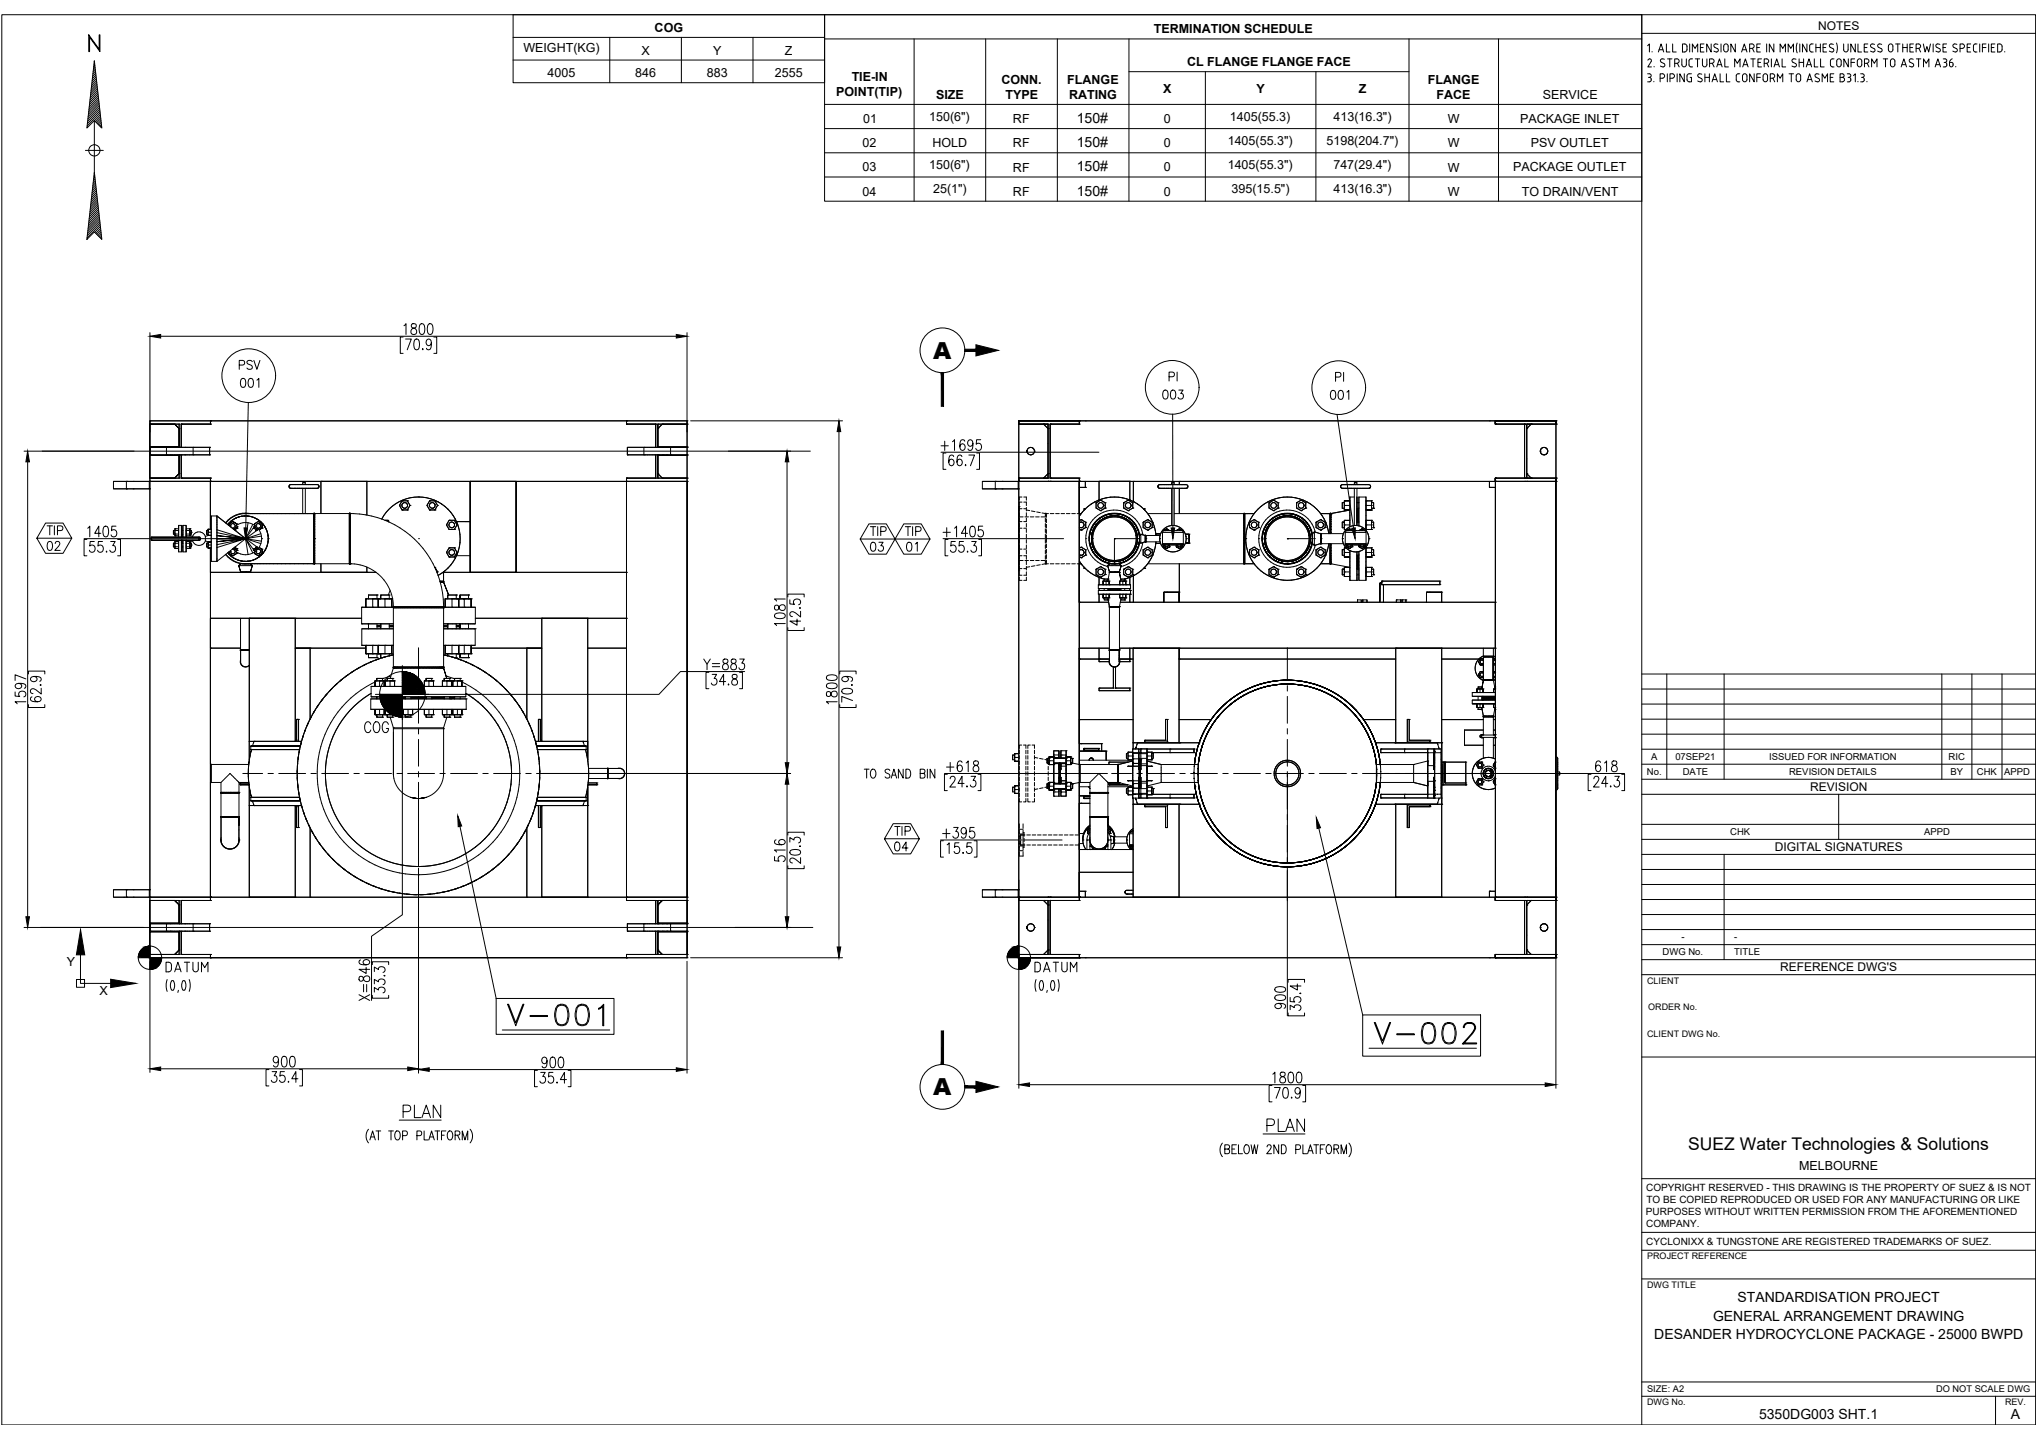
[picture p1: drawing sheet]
<svg xmlns="http://www.w3.org/2000/svg" width="841mm" height="594mm" viewBox="0 0 841 594" stroke-linecap="round" stroke-linejoin="round" font-family="sans-serif">
<defs><g id="words">
<g font-size="9.7">
<text x="385.1" y="148.1">A</text>
<text x="385.1" y="452.2">A</text>
</g>
<text font-size="7.2" x="696.7" y="474.6">SUEZ Water Technologies &amp; Solutions</text>
<g font-size="5.8">
<text x="444.3" y="50.8">150#</text>
<text x="444.3" y="60.8">150#</text>
<text x="444.3" y="70.8">150#</text>
<text x="444.3" y="80.8">150#</text>
<text x="717" y="537.5">STANDARDISATION PROJECT</text>
<text x="706.9" y="545.2">GENERAL ARRANGEMENT DRAWING</text>
<text x="682.7" y="552.9">DESANDER HYDROCYCLONE PACKAGE - 25000 BWPD</text>
<text x="725.9" y="586">5350DG003 SHT.1</text>
<text x="829.8" y="586">A</text>
</g>
<g font-size="5.2">
<text x="270.2" y="13.2">COG</text>
<text x="476.1" y="13.8">TERMINATION SCHEDULE</text>
<text x="216" y="21.5">WEIGHT(KG)</text>
<text x="264.7" y="22.6">X</text>
<text x="294.2" y="22.6">Y</text>
<text x="323.9" y="22.6">Z</text>
<text x="489.8" y="27.3">CL FLANGE FLANGE FACE</text>
<text x="226" y="31.9">4005</text>
<text x="262.1" y="31.9">846</text>
<text x="291.7" y="31.9">883</text>
<text x="319.8" y="31.9">2555</text>
<text x="351.5" y="33.6">TIE-IN</text>
<text x="413.3" y="34.7">CONN.</text>
<text x="440.4" y="34.6">FLANGE</text>
<text x="589.3" y="34.6">FLANGE</text>
<text x="345.1" y="39.8">POINT(TIP)</text>
<text x="386.3" y="40.8">SIZE</text>
<text x="414.9" y="40.9">TYPE</text>
<text x="441.2" y="40.8">RATING</text>
<text x="479.9" y="38.2">X</text>
<text x="518.5" y="38.2">Y</text>
<text x="560.7" y="38.2">Z</text>
<text x="592.8" y="40.8">FACE</text>
<text x="636.7" y="40.8">SERVICE</text>
<text x="356.2" y="50.8">01</text>
<text x="383.4" y="49.8">150(6&quot;)</text>
<text x="418" y="50.9">RF</text>
<text x="480.2" y="50.8">0</text>
<text x="507.6" y="49.8">1405(55.3)</text>
<text x="550.3" y="49.8">413(16.3&quot;)</text>
<text x="597.5" y="50.9">W</text>
<text x="627.3" y="50.8">PACKAGE INLET</text>
<text x="506.7" y="59.8">1405(55.3&quot;)</text>
<text x="547.4" y="59.8">5198(204.7&quot;)</text>
<text x="355.9" y="60.8">02</text>
<text x="384.8" y="60.8">HOLD</text>
<text x="418" y="60.9">RF</text>
<text x="480.2" y="60.8">0</text>
<text x="597.5" y="60.9">W</text>
<text x="631.7" y="60.8">PSV OUTLET</text>
<text x="355.9" y="70.8">03</text>
<text x="383.4" y="69.8">150(6&quot;)</text>
<text x="418" y="70.9">RF</text>
<text x="480.2" y="70.8">0</text>
<text x="506.7" y="69.8">1405(55.3&quot;)</text>
<text x="550.3" y="69.8">747(29.4&quot;)</text>
<text x="597.5" y="70.9">W</text>
<text x="624.4" y="70.8">PACKAGE OUTLET</text>
<text x="355.9" y="80.8">04</text>
<text x="385.1" y="79.8">25(1&quot;)</text>
<text x="418" y="80.9">RF</text>
<text x="480.2" y="80.8">0</text>
<text x="508.3" y="79.8">395(15.5&quot;)</text>
<text x="550.3" y="79.8">413(16.3&quot;)</text>
<text x="597.5" y="80.9">W</text>
<text x="628" y="80.8">TO DRAIN/VENT</text>
<text x="27.6" y="399">Y</text>
<text x="41" y="410.6">X</text>
<text x="742.4" y="482.9">MELBOURNE</text>
</g>
<g font-size="5">
<text x="750.2" y="12.4">NOTES</text>
<text x="746.9" y="326.6">REVISION</text>
<text x="732.4" y="351.4">DIGITAL SIGNATURES</text>
<text x="734.6" y="401.1">REFERENCE DWG'S</text>
</g>
<g font-size="4.1">
<text x="679.4" y="491.7">COPYRIGHT RESERVED - THIS DRAWING IS THE PROPERTY OF SUEZ &amp; IS NOT</text>
<text x="679.5" y="496.7">TO BE COPIED REPRODUCED OR USED FOR ANY MANUFACTURING OR LIKE</text>
<text x="679.2" y="501.6">PURPOSES WITHOUT WRITTEN PERMISSION FROM THE AFOREMENTIONED</text>
<text x="679.4" y="506.6">COMPANY.</text>
<text x="679.4" y="513.8">CYCLONIXX &amp; TUNGSTONE ARE REGISTERED TRADEMARKS OF SUEZ.</text>
</g>
<g font-size="3.9">
<text x="681.4" y="313.8">A</text>
<text x="691.4" y="313.8">07SEP21</text>
<text x="730.2" y="313.8">ISSUED FOR INFORMATION</text>
<text x="804.1" y="313.8">RIC</text>
<text x="679.6" y="320">No.</text>
<text x="694.4" y="320">DATE</text>
<text x="738.3" y="320">REVISION DETAILS</text>
<text x="804.9" y="320">BY</text>
<text x="815.8" y="320">CHK</text>
<text x="827" y="320">APPD</text>
<text x="714" y="344.8">CHK</text>
<text x="794.1" y="344.8">APPD</text>
<text x="693.9" y="388.3">-</text>
<text x="715.6" y="388.3">-</text>
<text x="686.1" y="394.5">DWG No.</text>
<text x="715.6" y="394.5">TITLE</text>
</g>
<g font-size="3.8">
<text x="679.7" y="574.9">SIZE: A2</text>
<text x="799" y="574.9">DO NOT SCALE DWG</text>
</g>
<g font-size="3.7">
<text x="679.7" y="406.1">CLIENT</text>
<text x="680.2" y="417.2">ORDER No.</text>
<text x="679.7" y="428.3">CLIENT DWG No.</text>
<text x="679.7" y="519.9">PROJECT REFERENCE</text>
<text x="679.7" y="531.7">DWG TITLE</text>
<text x="679.7" y="580.1">DWG No.</text>
<text x="827.4" y="580.1">REV.</text>
</g>
</g></defs>
<!-- layer: 0 -->
<g fill="none" stroke="#000" stroke-width=".41">
<path d="M211.7 6.1h465.8v77h-337.2v-77v28h-128.6zM211.7 15.4h128.6M251.6 15.4v18.7M281.2 15.4v18.7M310.7 15.4v18.7M340.3 16.1h337.2M377.2 16.1v67M406.8 16.1v67M436.3 16.1v67M465.9 16.1v67M581.5 16.1v67M618.4 16.1v67"/>
<path d="M679.9 18.9l.8-.8v3.4M687.7 18.1v3.4h1.5M690.3 18.1v3.4h1.4M694.3 18.1l1.3 .1 .5 .6v2l-.5 .6-1.3 .1zM697.3 18.1v3.4M701.7 19.6h1.1M703.2 18.1h-1.5v3.4h1.5M706.1 18.1v3.4l-1.8-3.4v3.4M708.9 18.3a.88 .88 0 0 0-1.3-.1 .88 .88 0 0 0 .1 1.3l1 .6M710.2 18.1v3.4M711.6 18.4l.7-.3 .6 .3 .3 2.1a.93 .93 0 0 1-1 .9 .93 .93 0 0 1-.9-.9zM716.1 18.1v3.4l-1.8-3.4v3.4"/>
<path d="M722 20h1a.91 .91 0 0 0 .9-.9 .91 .91 0 0 0-.9-1h-1v3.4M723.1 20l.8 1.5M725 19.6h1.1M726.5 18.1h-1.5v3.4h1.5M729.1 18.1v3.4M732 18.1v3.4l-1.8-3.4v3.4M741.6 17.8l-.3 1.7 .3 2.3M742.7 18.1v3.4M745.7 18.1v3.4l-1.9-3.4v3.4M748.2 18.1l-.9 .1-.5 .8 .1 2 .4 .4 .9 .1M749.4 19.6h1.8M749.4 18.1v3.4"/>
<path d="M751.2 18.1v3.4M752.3 19.6h1.1M753.8 18.1h-1.5v3.4h1.5M755.6 18.1l1 .2M755.7 18.1a.75 .75 0 0 0-.8 .6 .75 .75 0 0 0 .4 .8l1.1 .6M757.9 17.8l.3 1.7-.3 2.3M760.8 18.1v2.4a.92 .92 0 0 0 .9 .9 .92 .92 0 0 0 1-.9v-2.4M765.6 18.1v3.4l-1.8-3.4v3.4M766.7 18.1v3.4h1.5M769.3 19.6h1.1M770.8 18.1h-1.5v3.4h1.5M773.6 18.3a.88 .88 0 0 0-1.4-.1 .88 .88 0 0 0 .1 1.3l1 .6"/>
<path d="M776.5 18.3a.88 .88 0 0 0-1.3-.1 .88 .88 0 0 0 .1 1.3l1 .6M779.6 18.4l.6-.3 .7 .3 .2 2.1a.93 .93 0 0 1-.9 .9 .93 .93 0 0 1-.9-.9zM782.2 18.1h1.9M783.2 18.1v3.4M785.2 19.6h1.8M785.2 18.1v3.4M787 18.1v3.4M788.1 19.6h1.2M789.6 18.1h-1.5v3.4h1.5M790.7 20h1a.91 .91 0 0 0 .9-.9 .91 .91 0 0 0-.9-1h-1v3.4M791.9 20l.7 1.5M793.7 18.1l.7 3.4 .8-2.3 .7 2.3 .8-3.4"/>
<path d="M797.8 18.1v3.4M800.5 18.3a.88 .88 0 0 0-1.3-.1 .88 .88 0 0 0 .1 1.3l1 .6M801.8 19.6h1.1M803.3 18.1h-1.5v3.4h1.5M807.6 18.3a.88 .88 0 0 0-1.4-.1 .88 .88 0 0 0 .1 1.3l1 .6M808.8 20h1a.91 .91 0 0 0 .9-.9 .91 .91 0 0 0-.9-1h-1v3.4M811.8 19.6h1.1M813.3 18.1h-1.5v3.4h1.5M815.9 18.1l-1 .1-.5 .8 .1 2 .4 .4 1 .1M817 18.1v3.4M818.1 19.6h1.5M819.6 18.1h-1.5v3.4"/>
<path d="M820.7 18.1v3.4M821.8 19.6h1.1M823.2 18.1h-1.4v3.4h1.4M824.4 18.1l1.2 .1 .5 .6v2a1.45 1.45 0 0 1-1.7 .7zM211.7 24.8h128.6M465.9 29.6h115.6M497.4 29.6v53.5M543 29.6v53.5M679.9 30.5h.8a.73 .73 0 0 1 .7 .7 .73 .73 0 0 1-.7 .7M679.9 33.8h.8M680.3 31.9a.93 .93 0 0 1 1.1 .8 .93 .93 0 0 1-.7 1.1M680.8 24.3l.4 .2 .3 .7-1.5 2.4h1.5"/>
<path d="M680.8 24.3l-.8 .6M681.8 21.3v.2M682.5 33.6v.2M682.6 27.4v.2M684.3 21.5l1.2-3.4 1.1 3.4M684.7 20.5h1.6M685.1 32.3h.9a.91 .91 0 0 0 1-.9 .91 .91 0 0 0-1-.9h-.9v3.3M685.6 25.7l1 .5a.86 .86 0 0 1 .2 1.3 .86 .86 0 0 1-1.4-.1l-.2-.1M686.8 24.5a.88 .88 0 0 0-1.3-.1 .88 .88 0 0 0 .1 1.3M688.1 30.5v3.3M688.1 24.3h1.9M689.1 24.3v3.3"/>
<path d="M689.2 32.3h.9a.91 .91 0 0 0 .9-.9 .91 .91 0 0 0-.9-.9h-.9v3.3M692 24.3h-.9v3.3M692 24.3a.92 .92 0 0 1 .9 .9 .92 .92 0 0 1-.9 .9h-.9M692.1 30.5v3.3M692.2 26.1l.7 1.5M694 24.3v2.4M695.1 30.5v3.3l-1.9-3.3v3.3M695.9 24.3v2.4a.92 .92 0 0 1-.9 .9 .92 .92 0 0 1-.9-.9M697.5 31.9h.5v1.9h-.9M697.8 24.3h.7M697.8 24.3l-.7 .5-.1 2 .5 .7 1 .1M698 30.5h-1.3l-.4 .5v2.2l.8 .6"/>
<path d="M698.4 21.5v-3.4l1.1 1.9 1.1-1.9v3.4M699.6 24.3h1.8M700.5 24.3v3.3M700.6 33.4l1.1 .4M702.3 30.7a.88 .88 0 0 0-1.3-.2 .88 .88 0 0 0 0 1.4l1 .5a.73 .73 0 0 1 .4 .8 .73 .73 0 0 1-.7 .6M702.5 24.3v2.4a.92 .92 0 0 0 1 .9 .92 .92 0 0 0 .9-.9v-2.4M703.6 31.9h1.8M703.6 30.5v3.3M705.4 30.5v3.3M706.4 24.3h-.9v3.3M706.4 24.3a.92 .92 0 0 1 1 .9 .92 .92 0 0 1-1 .9h-.9M706.5 33.8l1.1-3.3 1.1 3.3"/>
<path d="M706.6 26.1l.8 1.5M706.8 32.9h1.6M708.5 27.6l1.1-3.3 1.1 3.3M708.7 20a.85 .85 0 0 1 .1 1.4 .85 .85 0 0 1-1.3-.2l-.2-.1M708.8 26.7h1.5M709.8 30.5v3.3h1.5M711.8 24.3v3.3h1.5M712.4 30.5v3.3h1.5M715.8 27.6v-3.3l1.1 1.8 1.2-1.8v3.3M716.5 33l.5 .7 1 .1M718 30.5h-1l-.4 .5-.1 2M718.7 21.5l1.1-3.4 1.1 3.4"/>
<path d="M719 20.5h1.6M719.2 27.6l1.1-3.3 1.1 3.3M719.4 30.7l.6-.3 .7 .3 .2 2.1a.92 .92 0 0 1-.9 1 .92 .92 0 0 1-.9-.9zM719.5 26.7h1.6M722.5 24.3h1.8M723.4 24.3v3.3M723.9 30.5v3.3l-1.9-3.3v3.3M725 31.9h1.5M725.5 25.8h1.1M726.5 30.5h-1.5v3.3M726.9 24.3h-1.4v3.3h1.4M727.6 31.4v1.5"/>
<path d="M727.6 31.4a.92 .92 0 0 1 .9-1 .92 .92 0 0 1 .9 1v1.5a.91 .91 0 0 1-.9 .9 .91 .91 0 0 1-.9-1M729 24.3h-1v3.3M729 24.3a.92 .92 0 0 1 .9 .9 .92 .92 0 0 1-.9 .9h-1M729.1 26.1l.8 1.5M730.5 32.3h1a.91 .91 0 0 0 .9-.9 .91 .91 0 0 0-1-.9h-.9v3.3M731 24.3v3.3M731.6 32.3l.8 1.5M732.1 27.6l1.1-3.3 1.1 3.3M732.4 26.7h1.6M733.5 33.8v-3.3l1.1 1.8 1.1-1.8v3.3M734.6 21.5v-3.4l1.1 1.9 1.1-1.9v3.4M735.4 24.3v3.3h1.5"/>
<path d="M737.9 21.5v-3.4l1.1 1.9 1.1-1.9v3.4M738.3 30.5h1.8M739.2 30.5v3.3M741.2 24.5a.89 .89 0 0 0-1.4-.1 .89 .89 0 0 0 .1 1.3l1 .5a.86 .86 0 0 1 .2 1.3 .86 .86 0 0 1-1.4-.1l-.2-.1M741.5 30.7l.7-.3 .6 .3 .3 2.1a.92 .92 0 0 1-.9 1 .92 .92 0 0 1-1-.9zM742.4 25.8h1.9M742.4 24.3v3.3M744.3 24.3v3.3M745.4 27.6l1.1-3.3 1.1 3.3M745.7 33.8l1.1-3.3 1.1 3.3M745.7 26.7h1.6M746 32.9h1.6"/>
<path d="M748.7 24.3v3.3h1.5M749 33.4l1.1 .4M750.7 30.7a.88 .88 0 0 0-1.4-.2 .88 .88 0 0 0 .1 1.4l1 .5a.73 .73 0 0 1 .5 .8 .73 .73 0 0 1-.8 .6M751.3 24.3v3.3h1.5M752 33.8v-3.3l1.1 1.8 1.1-1.8v3.3M755.3 31.9h1.1M756.2 24.3h.6M756.2 24.3l-.8 .5v2l.5 .7 .9 .1M756.4 20a.86 .86 0 0 1 .1 1.4 .86 .86 0 0 1-1.3-.2l-.3-.1M756.8 30.5h-1.5v3.3h1.5M758.2 24.6l.7-.3 .6 .3 .3 2.1a.92 .92 0 0 1-.9 .9 .92 .92 0 0 1-.9-.9zM759.3 31.9h1"/>
<path d="M760.3 33.8a.92 .92 0 0 0 .9-1 .92 .92 0 0 0-.9-.9 .73 .73 0 0 0 .7-.7 .73 .73 0 0 0-.7-.7h-1v3.3h1M762.3 30.5h.7a.73 .73 0 0 1 .8 .7 .73 .73 0 0 1-.8 .7M762.3 33.8h.7M762.7 31.9a.93 .93 0 0 1 1.1 .8 .93 .93 0 0 1-.8 1.1M762.7 24.3v3.3l-1.8-3.3v3.3M763.9 25.8h1.5M764.9 31.2l.7-.7v3.3M765.4 24.3h-1.5v3.3M766.7 33.6v.2M766.7 24.6l.7-.3 .6 .3 .3 2.1a.93 .93 0 0 1-.9 .9 .93 .93 0 0 1-.9-.9zM767.8 30.5h.8a.73 .73 0 0 1 .7 .7 .73 .73 0 0 1-.7 .7M767.8 33.8h.8"/>
<path d="M768.2 31.9a.93 .93 0 0 1 1.1 .8 .93 .93 0 0 1-.7 1.1M770.3 24.3h-.9v3.3M770.3 24.3a.92 .92 0 0 1 1 .9 .92 .92 0 0 1-1 .9h-.9M770.4 33.6v.2M770.5 26.1l.8 1.5M772.4 27.6v-3.3l1.1 1.8 1.1-1.8v3.3M773.4 20a.86 .86 0 0 1 .1 1.4 .86 .86 0 0 1-1.3-.2l-.3-.1M776.3 20a.86 .86 0 0 1 .1 1.4 .86 .86 0 0 1-1.3-.2l-.2-.1M777.2 24.3h1.8M778.1 24.3v3.3M780.4 24.6l.6-.3 .7 .3 .3 2.1a.92 .92 0 0 1-.9 .9 .92 .92 0 0 1-1-.9zM784.5 27.6l1.2-3.3 1.1 3.3"/>
<path d="M784.9 26.7h1.6M789.5 24.5a.89 .89 0 0 0-1.3-.1 .89 .89 0 0 0 .1 1.3l1 .5a.85 .85 0 0 1 .2 1.3 .85 .85 0 0 1-1.3-.1l-.3-.1M790.8 24.3h1.9M791.7 24.3v3.3M793.8 27.6v-3.3l1.1 1.8 1.1-1.8v3.3M798.6 27.6l1.1-3.3 1.1 3.3M798.9 26.7h1.6M800.3 20a.86 .86 0 0 1 .2 1.4 .86 .86 0 0 1-1.4-.2l-.2-.1M801.9 24.3h.8a.73 .73 0 0 1 .7 .7 .73 .73 0 0 1-.7 .8M802.3 25.8h.3M802.7 25.8a.94 .94 0 0 1 .7 .9 .94 .94 0 0 1-.7 .9h-.8M804.5 25.8h.8a.83 .83 0 0 1 .6 1.2 .83 .83 0 0 1-1.3 .2z"/>
<path d="M805.6 24.3l-.9 .7-.2 .8M807.1 27.4v.2M807.3 20a.86 .86 0 0 1 .2 1.4 .86 .86 0 0 1-1.4-.2l-.2-.1M827.3 21.3v.2M340.3 43.1h337.2M340.3 53.1h337.2M340.3 63.1h337.2M340.3 73.1h337.2M61.9 137.3v41M66.3 138.8h212.8M166.4 139.1h-1.2v6.8h1.2M166.7 134.5l.8-.9v4.5"/>
<path d="M167.4 140h2.3l-1.7 4.4M169.9 133.8a.99 .99 0 0 0 .4 1.5 1.4 1.4 0 0 1 1.6 1.3 1.4 1.4 0 0 1-1.5 1.5 1.45 1.45 0 0 1-.8-1.8 1.45 1.45 0 0 1 1.7-1 .9 .9 0 0 0 .5-.9 .9 .9 0 0 0-.7-.8zM173.4 133.8l.9-.2a2.61 2.61 0 0 1 .8 3.6l-.3 .7-.8 .2a2.12 2.12 0 0 1-1-2.6zM176.8 133.8l.9-.2a2.61 2.61 0 0 1 .8 3.6l-.3 .7-.9 .2a2.61 2.61 0 0 1-.8-3.6zM179 139.1h1.2v6.8h-1.2M283.5 137.3v41M98.7 150.7h1.5a.98 .98 0 0 0 .8-.9 .98 .98 0 0 0-.8-1h-1.5v3.7M99.7 156.4l.8-.2a2.29 2.29 0 0 1 0 3.7h-.3a2.05 2.05 0 0 1-.8-3zM102.9 156.4l.7-.2a2.26 2.26 0 0 1 0 3.7h-.3a2.5 2.5 0 0 1-.4-3.5zM104.1 149.3a1.21 1.21 0 0 0-1.2-.6 1.21 1.21 0 0 0-1 1l.3 .5 1.6 .7a.89 .89 0 0 1 .3 .9 .89 .89 0 0 1-.8 .7l-1.1-.2-.3-.4M104.8 148.8l1.2 3.7 1.3-3.7M106 156.9l.8-.7v3.7"/>
<path d="M171.3 140.2l.8-.2a2.12 2.12 0 0 1 1 2.5l-.5 1.7-.8 .2a2.61 2.61 0 0 1-.9-3.6zM174.5 144v.4zM178 141.4a1.19 1.19 0 0 1-1.2 1.3 1.32 1.32 0 0 1-1-1.6 1.32 1.32 0 0 1 1.7-.9 3.8 3.8 0 0 1 0 4 .94 .94 0 0 1-1.5-.4M482.4 155.5h1.5a.98 .98 0 0 0 .8-.9 .98 .98 0 0 0-.8-1h-1.5v3.7M485.8 153.6v3.7M551.1 155.7h1.5a.98 .98 0 0 0 .8-1 .98 .98 0 0 0-.8-1h-1.5v3.7M554.5 153.7v3.7M61.9 175.1h.1M61.9 173.7h.1M61.9 175.1v9.4v-9.4h10.2l1.8 1.8v7.6v-7.6l-1.8-1.8zM72.1 175.1l1.8 1.8M72.1 175.1h.1"/>
<path d="M73.9 175.1h-12v-1.4h25v1.4M73.9 175.1h.1M73.9 176.9h.1M73.9 175.1v9.6M74.8 175.1h.1M74.8 175.1v9.6M74.8 175.1h12.1M86.9 173.7h-25v1.4h12M86.9 173.7v1.4h-12.1M86.9 175.1h.1M86.9 173.7h.1M86.9 173.7h171.6v1.4"/>
<path d="M86.9 173.7h196.6M86.9 173.7v1.4M102.5 166.2l-1.1 51.8M258.5 175.1h.1M258.5 173.7h.1M258.5 175.1h12.1v9.6v-9.6M258.5 175.1h12.1M258.5 173.7v1.4M270.6 175.1h-12.1v-1.4h25v1.4M270.6 175.1h.1M271.5 176.9v-1.8v9.6M271.5 175.1h.1"/>
<path d="M271.5 176.9v7.6h12v.2M271.5 176.9l1.8-1.8h10.2v9.4M271.5 176.9h.1M271.5 175.1h12M273.3 175.1h10.2v9.4h-12v-7.6zM273.3 175.1h.1M283.5 173.7v1.4h-12v9.6M283.5 175.1h.1M283.5 173.7h.1M420.4 175.1h12.1h-1.9M420.4 173.7v1.4zM420.4 173.7h25z"/>
<path d="M420.4 175.1v-1.4h25v1.4M420.4 175.1h.1M420.4 173.7h.1M420.4 175.1h10.2l1.9 1.8v18.6l-1.9 1.9h-10.2v-22.3h10.2M420.4 173.7v275.6M430.6 175.1l1.9 1.8v18.6l-1.9 1.9M430.6 175.1h.1M430.6 175.1h1.9M432.5 175.1h.1M432.5 175.1v22.3M432.5 176.9h.1M433.4 175.1h.1"/>
<path d="M433.4 175.1v22.3M433.4 175.1h12M445.4 175.1h-12v22.3h12v1.3h-25M445.4 173.7h.1M445.4 175.1h-12v22.3h12v1.3M445.4 175.1v-1.4h171.7v1.4h12v22.3h-12v1.3h-171.7M445.4 175.1h.1M445.4 173.7h-25h25M445.4 173.7h196.7M445.4 173.7v1.4M447.9 173.7h.1M480.3 161.2l.8-.2a2.26 2.26 0 0 1 0 3.7h-.3a2.5 2.5 0 0 1-.5-3.5z"/>
<path d="M483.5 161.2l.8-.2a2.26 2.26 0 0 1 0 3.7h-.4a2.05 2.05 0 0 1-.8-2.9zM483.9 171l.1 47M486.5 161h1.7l-.9 1.5a1.16 1.16 0 0 1 .9 1.8 1.16 1.16 0 0 1-2.1-.3M549.5 161.4l.8-.2a2.26 2.26 0 0 1 0 3.7h-.3a2.5 2.5 0 0 1-.5-3.5zM551.8 171.1l6.8 46.9M552.6 161.4l.9-.2a2.26 2.26 0 0 1 0 3.7h-.4a2.05 2.05 0 0 1-.8-3zM555.8 161.9l.8-.7v3.7M614.6 173.7h.1M617.1 175.1h12v22.3h-12M617.1 173.7v1.4zM617.1 173.7h25zM617.1 175.1h.1"/>
<path d="M617.1 173.7h.1M617.1 175.1v-1.4v1.4M617.1 175.1v-1.4v1.4h12M629.1 175.1h.1M629.1 175.1v22.3h-12v1.3v-1.3M630 176.9h.1M630.1 175.1h.1M630.1 175.1h12M630.1 175.1v22.3M631.9 175.1h-1.8h12M631.9 175.1h10.2v22.3h-10.2l-1.9-1.9v-18.6zM631.9 175.1h.1"/>
<path d="M631.9 175.1l-1.9 1.8M642.1 173.7v1.4zM642.1 175.1h.1M642.1 173.7h.1M642.1 173.7h-25h25M642.1 173.7v25M9.9 186.3h45.4M11.4 190.7v187.8M46.8 198.7h5.4v3.1h-5.4zM46.8 198.7h15.1M52.2 198.7h9.4v3.1h-9.4M52.2 198.7h.1"/>
<path d="M55 198.7h.1M61.6 198.7h.1M61.6 198.7h25.3M61.9 198.7h.1M61.9 197.4h.1M61.9 184.5v3.5v-3.5M61.9 184.5h12h-12M61.9 188v9.4h10.2l1.8-1.9v-7.5v7.5l-1.8 1.9h-10.2v-9.4h12zM61.9 184.5h.1M61.9 188h.1M61.9 198.7v171.7M61.9 184.7v3.1h6.8v-3.1h-6.8v3.1"/>
<path d="M61.9 187.8h24.6M61.9 184.7h24.6M61.9 187.8h.1M61.9 184.7h.1M68.7 184.7h11v3.1h-11M68.7 184.7h.1M68.7 187.8h.1M70.2 184.7h.1M70.2 187.8h.1M72.1 197.4h.1M73.9 197.4h-12v1.3h25v-1.3h-12.1M73.9 197.4h-12v1.3h25"/>
<path d="M73.9 197.4h.1M73.9 195.5l-1.8 1.9M73.9 184.5h.1M73.9 195.5h.1M73.9 188h.1M73.9 184.7h.1M73.9 187.8h.1M73.9 187.8v9.6M74.8 197.4h12.1v1.3M74.8 197.4h.1M74.8 187.8v9.6M74.8 197.4h12.1"/>
<path d="M76.3 184.7h.1M76.3 187.8h.1M79.7 184.7h6.8v3.1M79.7 184.7h.1M79.7 187.8h.1M86.5 184.7v3.1h-6.8M86.5 184.7h.1M86.5 187.8h.1M86.9 197.4h.1M86.9 198.7h.1M86.9 197.4v21.1v-19.8M86.9 198.7h171.6h-171.6"/>
<path d="M124.9 199.2h1.1M125.5 199.2h.1M132.4 198.7h.1M132.4 198.7h19M132.4 198.7v13.3M151.4 198.7h.1M151.4 198.7v13.9M194 198.7h19v37.6h-19v-37.6h19v37.6h-19zM194 198.7h.1M213 198.7h.1M258.5 198.7h.1M258.5 197.4h.1"/>
<path d="M258.5 198.7h25M258.5 197.4h12.1M258.5 197.4v1.3M258.9 187.8h24.6M258.9 187.8h.1M265.7 184.7h11v3.1h-11M265.7 184.7h.1M265.7 187.8h.1M270.6 197.4h-12.1v1.3h25v-1.3h-12M270.6 197.4h.1M270.6 197.4h-12.1v1.3M270.6 187.8v9.6"/>
<path d="M271.5 187.8v9.6v-1.9M271.5 197.4h12v1.3M271.5 197.4h.1M271.5 184.7h.1M271.5 187.8h.1M271.5 188h12v9.4h-10.2l-1.8-1.9zM271.5 184.5h.1M271.5 195.5h.1M271.5 188h.1M271.5 187.8v9.6M273.3 197.4h.1M273.4 184.7h.1"/>
<path d="M273.4 187.8h.1M275.2 184.7h.1M275.2 187.8h.1M276.7 184.7h6.8v3.1M276.7 184.7h.1M276.7 187.8h.1M283.5 197.4h.1M283.5 198.7h.1M283.5 184.7h-24.6v3.1h6.8v-3.1h-6.8v3.1M283.5 184.7v3.1h-6.8M283.5 184.7h.1M283.5 187.8h.1"/>
<path d="M283.5 184.5h.1M283.5 188h.1M283.5 184.5v.2M283.5 187.8v.2M300.6 186.3h25.7M324.8 190.7v124.2M388.3 186.7h65.2M388.3 184.1h3.1M389.9 182.1v3.9M390.4 187h-1.2v6.8h1.2M393.1 182.4l.8-.9v4.5M393.6 188.5a.94 .94 0 0 0-1.6-.4 3 3 0 0 0 .5 4.2 1.3 1.3 0 0 0 1.2-1.6 1.3 1.3 0 0 0-1.7-1l-.5 1.1"/>
<path d="M396.9 188.5a.94 .94 0 0 0-1.5-.4 3 3 0 0 0 .5 4.2 1.3 1.3 0 0 0 1.2-1.6 1.3 1.3 0 0 0-1.7-1l-.5 1.1M398.1 182.1a.95 .95 0 0 0-1.5-.4 3 3 0 0 0 .5 4.3 1.3 1.3 0 0 0 1.2-1.6 1.3 1.3 0 0 0-1.7-1l-.5 1.1M398.5 191.9v.4zM399.8 187.9h2.4l-1.7 4.4M401.5 183a1.19 1.19 0 0 1-1.2 1.3 1.31 1.31 0 0 1-1-1.7 1.31 1.31 0 0 1 1.7-.9 3.7 3.7 0 0 1 0 4 .94 .94 0 0 1-1.5-.4M403 187h1.2v6.8h-1.2M404.7 181.5h-1.7l-.1 1.9a1.36 1.36 0 0 1 1.8 .1 1.36 1.36 0 0 1 0 1.9 1.36 1.36 0 0 1-1.8 .1l-.2-.4M405.4 198.7h5.3v3.1h-5.3zM405.4 198.7h15M410.7 198.7h9.5v3.1h-9.5M410.7 198.7h.1M413.5 198.7h.1"/>
<path d="M420.2 198.7h.1M420.2 198.7h25.2M420.4 197.4v1.3zM420.4 197.4h12.1h-1.9M420.4 198.7h.1M420.4 197.4h.1M420.4 197.4h12.1M423.8 186a1.55 1.55 0 0 0 1.4 1.8M423.8 186v.5zM423.8 186.5a1.57 1.57 0 0 0 1.4 1.3M425.2 184.7a1.56 1.56 0 0 0-1.4 1.8v-.5M425.2 184.7a1.56 1.56 0 0 0-1.4 1.3"/>
<path d="M425.2 184.7l1.4 .6M426.6 185.3a1.48 1.48 0 0 1 0 1.9M426.6 187.2l-1.4 .6M426.9 186.3h.1M430.6 197.4h.1M432.5 197.4h.1M432.5 198.7h.1M432.5 195.5h.1M433.4 197.4h.1M433.4 198.7h.1M433.4 197.4h12M445.4 198.7h.1"/>
<path d="M445.4 197.4v1.3h171.7M445.4 197.4h.1M445.4 198.7v116.9M447.9 198.7v2.5h-2.5h2.5zM453.5 198.7h12.7h-12.7M453.5 198.7h12.7M453.5 198.7v7.7M466.2 198.7h.1M466.2 198.7v7.7M467.7 198.7h.1M467.7 198.7v8.4M483.5 199.3h1.1"/>
<path d="M484 199.3h.1M486.7 198.7h.1M486.7 198.7v1.4M558.9 199.3h1.1M559.4 199.3h.1M614.6 198.7v2.5h2.5M617.1 198.7h25M617.1 197.4v1.3zM617.1 198.7h.1M617.1 197.4h.1M617.1 198.7v171.7h25h-25zM617.1 198.7h25v171.7v-171.7z"/>
<path d="M617.1 198.7v-1.3v1.3M629.1 197.4h.1M629.1 198.7h.1M630 195.5h.1M630 195.5l1.9 1.9M630.1 197.4h.1M630.1 198.7h.1M630.1 197.4h12M631.9 197.4h-1.8h12M631.9 197.4h.1M635.6 186.3h.1M642.1 197.4v1.3z"/>
<path d="M642.1 197.4h.1M642.1 198.7h.1M19.4 217.1h2.3M20.5 217.1v3.7M22.4 217.1v3.7M23.7 219h1.4a.98 .98 0 0 0 .9-.9 .98 .98 0 0 0-.9-1h-1.4v3.7M36.2 218.1l.8-.9v4.4M43 217.4l.8-.2a2.6 2.6 0 0 1 .8 3.6l-.3 .6-.8 .2a2.63 2.63 0 0 1-.9-3.5zM46.8 201.8h15.1h-.3M47.9 217.2h-1.7l-.2 1.9a1.36 1.36 0 0 1 1.9 .1 1.36 1.36 0 0 1 0 1.9 1.36 1.36 0 0 1-1.9 .1l-.2-.4M52.2 201.8h.1M55 201.8h.1"/>
<path d="M61.6 201.8h.1M71.6 219v1.5h.6h-.6v-1.5h.6zM71.6 219.8h.1M72.2 218.3v.7h1.5M72.2 219v1.5h1.5M72.2 218.3h.1M72.2 219h.1M73.7 216.9v4.9v-4.9h1.2v4.9v-1.3h.6M73.7 218.3h-1.5v2.9M74.9 216.9v4.5M74.9 219h.6M75.5 218.8v-1.9h1.3v4.9"/>
<path d="M75.5 219.6v1.8M75.5 216.9v4.9M76.8 216.9v4.9M76.8 218.3h1.5v.7h-1.5zM78.3 219v-.7v1.5M78.3 219.8v.6M78.3 219.4v-.4h.7v1.5h-.7v-.4M78.3 219h.7v1.5h-.7M78.3 218.3h.1M78.3 219.8h.1M78.3 219v2.2M79 219.8h.1"/>
<path d="M85.3 219v1.5M85.9 219.8v1.2h1.3h-1.3M85.9 219h-.6v1.5h.6M85.9 218.5h.1M85.9 219.8h.1M87.2 213v18.8M87.2 219.8h-1.3v-1.3h1.3h-1.3v2.5M89.5 213h-2.3v18.8h2.3M89.5 213v18.8M89.5 218.7l11.8 3.7-11.8-2.5M89.5 213l11.8 9.4h-11.8v-3.7M89.5 213l11.8 9.4"/>
<path d="M89.5 213v5.7M94 216.5a9.4 9.4 0 0 1 16.2 2.8M94.5 216.2l1.6-.9 1.5 .9v.7v-.7l-1.5-.9-1.6 .9v.8zM94.5 216.2h.1M94.6 215.9l-.4 .4M95.1 217.1h.1M95.5 215l-.5 .4M95.9 218.1h.4M96.1 215.3h.1M96.5 214.3l-.5 .4M96.6 218.2l1.3-.7 .2 .1-.2-.1-1.3 .7v.4zM96.6 218.2h.1"/>
<path d="M97 217.3a.97 .97 0 0 0-1-1.2 .97 .97 0 0 0-.8 1.4M97.1 218.9h.1M97.4 218.3l-.3 .7 .3-.7 .8-.1zM97.6 216.2h.1M97.7 213.7l-.6 .3M97.9 217.5h.1M98.9 213.3l-.6 .2M100.1 213.1l-.6 .1M101.3 213h-.6M101.9 213l.7 .1M102.4 215.8l-1.1 6.6 3-5.9M102.4 215.8a6.7 6.7 0 0 1 5.6 6.6 6.7 6.7 0 0 1-5.6 6.5l-1.1-6.5"/>
<path d="M102.4 215.8a6.7 6.7 0 0 0-6.3 2.5M103.2 213.2l.6 .1M103.3 212a10.4 10.4 0 0 0-10.2 3.8M104.4 213.5l.6 .2M104.5 218.2l1 .4zM104.5 217.6l.3-.1 1.2 .7v.9v-.9l-1.2-.7zM104.7 217.7l-3.4 4.7M104.8 217.5h.1M105 216.2v.7v-.7l1.6-.9 1.5 .9v1.8l-1.2 .8 1.2-.8v-1.8l-1.5-.9zM105 216.2h.1M105.2 217l-.4 .5M105.5 218.6v.6z"/>
<path d="M105.5 214l.6 .3M105.6 217.1h.1M105.6 217.3a.97 .97 0 0 1 .9-1.1 .97 .97 0 0 1 1.1 1 .97 .97 0 0 1-1.2 .9M106 219l-4.7 3.4 6.4-2.1M106 218.2h.1M106.6 215.3h.1M106.6 214.7l.5 .3M106.7 218.5l-.7 .5M107.6 215.4l.5 .5M108.1 218h.1M108.1 216.2h.1M108.5 216.3l.4 .5"/>
<path d="M109.2 217.3l.3 .6M109.8 218.4l.3 .6M110.2 219.3a9.6 9.6 0 0 1 0 6.2M110.3 219.6l.1 .6M119.3 200.5v.7zM119.3 201.2l.6 .4h1.4M119.6 200.2l-.3 .3M120 200.1l-.4 .1M121.3 201.6h.7h-.7M121.3 200.1l-1.7 .1M122 200.1h-.7h.7M122 201.6h.8"/>
<path d="M122 200.1h.8M122.8 201.6h.8h-.8M123.6 200.1h-.8h.8M123.6 200.1h7.4h-.4M123.6 201.6l7.7-.1-.4 .1M124.5 201.6h1.9M124.9 200.1v-.9h1.1v.9M124.9 201.6v10.4M126 201.6v10.4M129 212h-28.3a10.3 10.3 0 0 0-7.5 3.9M129 212h.5v20.7h-.5h.5v-20.7zM129.5 212v20.8"/>
<path d="M129.8 211.9h-.3M129.8 211.9h.1M129.8 211.9v.1M129.8 212h14.4v20.7h-14.4zM129.8 212.1v.1M129.8 212v20.8l-.3-.1M129.8 212h.1M131.3 200.2l-.3-.1 .3 .1M131.3 201.5l.3-.3-.3 .3M131.6 200.5l-.3-.3 .3 .3M131.6 200.5v.7zM144.2 212v20.8"/>
<path d="M144.2 212h.1M144.2 211.9v.1M144.3 211.9h-.1M144.3 211.9h.2M144.5 211.9v20.9M144.5 211.9l.1 .1M144.6 212a38.4 38.4 0 0 1 38.4 38.5h-20.6M144.6 212v20.7M144.6 212h.1M158.9 214.8h1.1l.4 .6-.4-.6zM160 214.8h.1M160.5 210.2l-3 4.1a17.2 17.2 0 0 1 23.3-7.1 17.2 17.2 0 0 0-20.3 3z"/>
<path d="M164.8 208.6h.1M165.9 206.8h2.2l1.1 1.8-1.1 1.9h-2.2l-1.1-1.9zM165.9 210.5h.1M165.9 206.8h.1M167 209.8h.1M168.1 210.5h.1M168.1 206.8h.1M169.2 208.6h.1M172.7 205.2h.1M176.2 208.6h.1M177.3 206.8h2.2l1.1 1.8-1.1 1.9h-2.2l-1.1-1.9zM177.3 210.5h.1"/>
<path d="M177.3 206.8h.1M178.4 209.8h.1M179.5 210.5h.1M179.5 206.8h.1M180.6 208.6h.1M180.8 207.2a17.2 17.2 0 0 1 8.8 11.8M184.2 216.7h.1M185.3 214.8h2.2l1.1 1.9-1.1 1.9h-2.2l-1.1-1.9zM185.3 218.6h.1M185.3 214.8h.1M186.4 217.9h.1M187.5 218.6h.1"/>
<path d="M187.5 214.8h.1M188.4 215.3l5.6 .1M188.6 216.7h.1M189.6 219l.2 5.1M359.2 217.4h2.2M360.3 217.4v3.7M362.2 217.4v3.7M363.5 219.4h1.4a.99 .99 0 0 0 .8-1 .99 .99 0 0 0-.8-1h-1.4v3.7M373.6 217.4h2.2M374.7 217.4v3.7M376.6 217.4v3.7M377.9 219.4h1.4a.98 .98 0 0 0 .8-1 .98 .98 0 0 0-.8-1h-1.4v3.7"/>
<path d="M389.2 219.8h3M390.7 217.9v3.7M393.9 218.1l.8-.9v4.4M400.6 217.4l.9-.2a2.6 2.6 0 0 1 .8 3.6l-.3 .6-.8 .2a2.6 2.6 0 0 1-.9-3.5zM405.4 201.8h15h-.2M405.5 217.2h-1.6l-.2 1.9a1.35 1.35 0 0 1 1.8 .2 1.35 1.35 0 0 1 0 1.8 1.35 1.35 0 0 1-1.8 .1l-.2-.4M410.7 201.8h.1M413.5 201.8h.1M420.2 201.8h.1M420.4 209.1h.1M420.4 209.1v26.6zM445.4 212v-13.3v13.3"/>
<path d="M445.4 212h.8M445.4 215.8h.1a1.15 1.15 0 0 1 1.5 .1M446.2 214.5l1.8 1.1v2.2l-1.8 1.1M446.2 214.5l-.8 .5 .8-.5 1.8 1.1v2.2l-1.8 1.1-.8-.5 .8 .5M446.2 218.9h.1M446.2 214.5h.1M446.2 212.1h-.8h.8M447 215.9a1.15 1.15 0 0 1 0 1.6M447 217.5a1.14 1.14 0 0 1-1.6 .1M447.3 216.7h.1M447.6 210.1v.3v-.3h.3h-.5v.5M447.9 201.2h.1"/>
<path d="M448 217.8h.1M448 215.6h.1M450 219.2l-.3 1.3zM450 219.2l-.3 1.3M450.5 218l-.5 1.2zM450.5 218l-.5 1.2M450.7 219.9l-.2 1.3zM450.7 219.9l-.2 1.3M451.1 218.8l-.4 1.1zM451.1 218.8l-.4 1.1M451.2 216.8l-.7 1.2zM451.2 216.8l-.7 1.2"/>
<path d="M451.7 217.6l-.6 1.2zM451.7 217.6l-.6 1.2M451.9 215.8l-.7 1zM451.9 215.8l-.7 1M452.3 207.6l1.9-1.1 1.9 1.1v2.1l-1.9 1.1-1.9-1.1zM452.3 207.6h.1M452.3 209.7h.1M452.4 216.6l-.7 1zM452.4 216.6l-.7 1M452.8 214.8l-.9 1zM452.8 214.8l1-.8zM452.8 214.8l-.9 1"/>
<path d="M453.2 215.7l-.8 .9zM453.2 215.7l.9-.8zM453.2 215.7l-.8 .9M453.8 214l1.1-.7zM453.8 214l-1 .8M454.1 214.9l1.1-.7zM454.1 214.9l-.9 .8M454.2 210.8h.1M454.2 206.5h.1M454.9 213.3l1.2-.5zM454.9 213.3l-1.1 .7M455.2 214.2l1.1-.6z"/>
<path d="M455.2 214.2l-1.1 .7M455.4 208.7h.1M456.1 209.7h.1M456.1 207.6h.1M456.1 212.8l1.2-.4zM456.1 212.8l-1.2 .5M456.3 213.6l1.1-.4zM456.3 213.6l-1.1 .6M457.3 212.4l1.3-.3zM457.3 212.4l-1.2 .4M457.4 213.2l1.2-.2zM457.4 213.2l-1.1 .4"/>
<path d="M458.2 205.3l5.1 .2M458.2 205.3a17.1 17.1 0 0 0-12.8 7.8M458.6 212.1l1.3-.1zM458.6 212.1l-1.3 .3M458.6 213l1.3-.1zM458.6 213l-1.2 .2M459.9 212l1.3 .1zM459.9 212.9l1.2 .1M459.9 212l-1.3 .1M459.9 212.9l-1.3 .1M459.9 212l1.3 .1M460.2 212.9h-.3l1.2 .1"/>
<path d="M461.1 213l1.3 .2zM461.1 213l1.3 .2M461.2 212.1l1.3 .3zM461.2 212.1l1.3 .3M462.4 213.2l1.1 .4zM462.4 213.2l1.1 .4M462.5 212.4l1.2 .4zM462.5 212.4l1.2 .4M463.3 205.5a17.2 17.2 0 0 1 13.7 15.6M463.5 213.6l1.1 .6zM463.5 213.6l1.1 .6M463.7 207.6l1.9-1.1 1.9 1.1v2.1l-1.9 1.1-1.9-1.1z"/>
<path d="M463.7 207.6h.1M463.7 209.7h.1M463.7 212.8l1.2 .5zM463.7 212.8l1.2 .5M464.6 214.2l1.1 .7zM464.6 214.2l1.1 .7M464.9 213.3l1.1 .7zM464.9 213.3l1.1 .7M465.6 210.8h.1M465.6 206.5h.1M465.7 214.9l.9 .8zM465.7 214.9l.9 .8"/>
<path d="M466 214l1 .8zM466 214l1 .8M466.6 215.7l.8 .9zM466.6 215.7l.8 .9M466.8 208.7h.1M467 214.8l.9 1zM467 214.8l.9 1M467.4 216.6l.7 1zM467.4 216.6l.7 1M467.5 209.7h.1M467.5 207.6h.1M467.9 215.8l.7 1z"/>
<path d="M467.9 215.8l.7 1M468.1 217.6l.6 1.2zM468.1 217.6l.6 1.2M468.6 216.8l.7 1.2zM468.6 216.8l.7 1.2M468.7 218.8l.4 1.1zM468.7 218.8l.4 1.1M469.1 219.9l.2 1.3zM469.1 219.9l.2 1.3M469.3 218l.5 1.2zM469.3 218l.5 1.2M469.8 219.2l.3 1.3z"/>
<path d="M469.8 219.2l.3 1.3M471.7 215.6l1.9-1.1 1.9 1.1v2.2l-1.9 1.1-1.9-1.1zM471.7 215.6h.1M471.7 217.8h.1M471.9 210.1h.5v.5v-.5l-.2 .3v-.3zM472.2 210.1h.1M473.6 218.9h.1M473.6 214.5h.1M473.6 212h9.9M474.8 216.7h.1M475.5 217.8h.1M475.5 215.6h.1"/>
<path d="M477.9 200.5v.7zM477.9 201.2l.6 .4h1.4M478.1 200.2l-.2 .3M478.6 200.1l-.5 .1M479.7 219.8a1.81 1.81 0 0 1 2.5-.7h3.7a1.87 1.87 0 0 1 2.4 .7M479.9 201.6h.7h-.7M479.9 200.1l-1.8 .1M480.2 219l1.2-.7 1.2 .8-1.2-.8zM480.2 219h.1M480.6 219.1h.1M480.6 200.1h-.7h.7M480.6 201.6h.8"/>
<path d="M480.6 200.1h.8M480.8 219.1h.1M481.1 219.1h.6zM481.4 201.6h.8h-.8M481.4 218.3h.1M482.2 200.1h-.8h.8M482.2 200.1h7.4h-.5M482.2 201.6l7.7-.1-.5 .1M482.6 219h.1M483.1 201.6h1.9M483.5 200.1v-.8h1.1v.8M483.5 201.6v15.4"/>
<path d="M484 219.1h.1M484.6 212h28.7M484.6 201.6v15.4M485.4 219l1.2-.7 1.3 .8-1.3-.8zM485.4 219h.1M486.4 219.1h.5zM486.6 218.3h.1M486.7 201.6v10.4M487.9 219h.1M489.9 200.2l-.3-.1 .3 .1M489.9 201.5l.2-.3-.2 .3M490.1 200.5l-.2-.3 .2 .3"/>
<path d="M490.1 200.5v.7zM513.3 218.9v.6M513.3 217.7v.6M513.3 216.6v.5M513.3 215.5v.6M513.3 214.6v.5M513.3 213.8v.4M513.3 213.2v.3M513.3 212.6v.3M513.3 212.3v.2M513.3 212h.1M513.3 212v20.8"/>
<path d="M513.3 211.9v.2M513.6 211.9v20.9M513.7 212.1v20.6M513.7 212.1l-.4-.2v20.8l.2 .2 .2-.2M515.6 215.6l1.9-1.1 1.9 1.1v2.2l-1.9 1.1-1.9-1.1zM515.6 215.6h.1M515.6 217.8h.1M517.5 218.9h.1M517.5 214.5h.1M517.6 212l-3.9 .1M518.7 216.7h.1M519.4 217.8h.1"/>
<path d="M519.4 215.6h.1M521.4 219.2l-.3 1.3zM521.4 219.2l-.3 1.3M521.9 218l-.5 1.2zM521.9 218l-.5 1.2M522.1 219.9l-.2 1.3zM522.1 219.9l-.2 1.3M522.5 218.8l-.4 1.1zM522.5 216.8l-.6 1.2zM522.5 218.8l-.4 1.1M522.5 216.8l-.6 1.2M523.1 217.6l-.6 1.2z"/>
<path d="M523.1 217.6l-.6 1.2M523.3 215.8l-.8 1zM523.3 215.8l-.8 1M523.7 207.6l1.9-1.1 1.9 1.1v2.1l-1.9 1.1-1.9-1.1zM523.7 207.6h.1M523.7 209.7h.1M523.7 216.6l-.6 1zM523.7 216.6l-.6 1M524.2 214.8l-.9 1zM524.2 214.8l1-.8zM524.2 214.8l-.9 1M524.6 215.7l-.9 .9z"/>
<path d="M524.6 215.7l.9-.8zM524.6 215.7l-.9 .9M525.2 214l1.1-.7zM525.2 214l-1 .8M525.5 214.9l1-.7zM525.5 214.9l-.9 .8M525.6 210.8h.1M525.6 206.5h.1M526.3 213.3l1.1-.5zM526.3 213.3l-1.1 .7M526.5 214.2l1.1-.6zM526.5 214.2l-1 .7"/>
<path d="M526.8 208.7h.1M527.4 212.8l1.3-.4zM527.4 212.8l-1.1 .5M527.5 209.7h.1M527.5 207.6h.1M527.6 213.6l1.2-.4zM527.6 213.6l-1.1 .6M528.7 212.4l1.3-.3zM528.7 212.4l-1.3 .4M528.8 213.2l1.2-.2zM528.8 213.2l-1.2 .4M530 212.1l1.3-.1z"/>
<path d="M530 212.1l-1.3 .3M530 213l1.3-.1zM530 213l-1.2 .2M531.3 212.9l1.2 .1zM531.3 212l1.3 .1zM531.3 212.9l1.2 .1M531.3 212l-1.3 .1M531.3 212.9l-1.3 .1M531.3 212l1.3 .1M532.5 213l1.2 .2zM532.5 213l1.2 .2M532.6 212.1l1.2 .3z"/>
<path d="M532.6 212.1l1.2 .3M533.7 213.2l1.2 .4zM533.7 213.2l1.2 .4M533.8 212.4l1.3 .4zM533.8 212.4l1.3 .4M534.9 213.6l1.1 .6zM534.9 213.6l1.1 .6M535.1 207.6l1.8-1.1 1.9 1.1v2.1l-1.9 1.1-1.8-1.1zM535.1 207.6h.1M535.1 209.7h.1M535.1 212.8l1.2 .5zM535.1 212.8l1.2 .5"/>
<path d="M536 214.2l1 .7zM536 214.2l1 .7M536.3 213.3l1 .7zM536.3 213.3l1 .7M536.9 210.8h.1M536.9 206.5h.1M537 214.9l1 .8zM537 214.9l1 .8M537.3 214l1.1 .8zM537.3 214l1.1 .8M538 215.7l.8 .9zM538 215.7l.8 .9"/>
<path d="M538.1 208.7h.1M538.4 214.8l.8 1zM538.4 214.8l.8 1M538.8 216.6l.7 1zM538.8 216.6l.7 1M538.8 209.7h.1M538.8 207.6h.1M539.2 215.8l.8 1zM539.2 215.8l.8 1M539.5 217.6l.5 1.2zM539.5 217.6l.5 1.2M540 216.8l.6 1.2z"/>
<path d="M540 216.8l.6 1.2M540 218.8l.4 1.1zM540 218.8l.4 1.1M540.4 219.9l.3 1.3zM540.4 219.9l.3 1.3M540.6 218l.5 1.2zM540.6 218l.5 1.2M541.1 219.2l.4 1.3zM541.1 219.2l.4 1.3M542.8 219.7a11.8 11.8 0 0 0-12.9-9.1 11.8 11.8 0 0 0-10.5 11.8M543.1 215.6l1.9-1.1 1.9 1.1v2.2l-1.9 1.1-1.9-1.1zM543.1 215.6h.1"/>
<path d="M543.1 217.8h.1M545 218.9h.1M545 214.5h.1M545 212l3.9 .1M546.2 216.7h.1M546.9 217.8h.1M546.9 215.6h.1M548.9 212.1v8.2M548.9 211.9v8.4M548.9 211.9v.2M549.1 211.9h-.2M549.1 211.9h.1"/>
<path d="M549.2 211.9v.2M549.2 212.2h.1M549.2 212.1h.1M549.2 212v8.3v-8.3l7.9-1.4zM549.2 212.5v.1M549.2 213v.1M549.2 213.6v.1M549.2 214.3v.2M549.2 215.2v.2M549.2 216.2v.2M549.2 217.3v.2M549.2 218.4v.3"/>
<path d="M549.2 219.7v.2M553.3 200.5v.7zM553.3 201.2l.6 .4h1.4M553.5 200.2l-.2 .3M553.9 209.8v-2.3h.9h-.9v2.3h.9M553.9 217.9v-2.4h.9h-.9v2.4h.9M553.9 209.8h.1M553.9 217.9h.1M554 200.1l-.5 .1M554.8 208.7v1.9h2.3h-2.3M554.8 216.7v1.9h.7h-.7M554.8 210.6h.1"/>
<path d="M554.8 208.7h.1M554.8 206.8h.1M554.8 218.6h.1M554.8 216.7h.1M554.8 214.8h.1M555.1 219.8a1.81 1.81 0 0 1 2.5-.7h3.7a1.91 1.91 0 0 1 2.4 .7M555.3 201.6h.7h-.7M555.3 200.1l-1.8 .1M555.6 219l1.2-.7 1.3 .8-1.3-.8zM555.6 219h.1M556 219.1h.1M556 200.1h-.7h.7"/>
<path d="M556 201.6h.8M556 200.1h.8M556.2 219.1h.1M556.5 219.1h.6zM556.8 201.6h.8h-.8M556.8 218.3h.1M557.1 205.2v12.3zM557.1 208.7h-2.3v-1.9h2.3h-2.3v3.8M557.1 216.7h-2.3v-1.9h2.3h-2.3v3.8M557.1 205.2h1.8M557.6 200.1h-.8h.8M557.6 200.1h7.4h-.4"/>
<path d="M557.6 201.6l7.7-.1-.4 .1M558.1 219h.1M558.5 201.6h1.9M558.9 200.1v-.8h1.1v.8M558.9 201.6v15.4M559.4 219.1h.1M560 201.6v15.4v-11.8M560 207.5h.8M560.2 209.8v5.7zM560.6 209.8v5.7M560.8 209.8h-.8v5.7M560.8 205.2v11.9v-11.9h2.9v13.8v-13.8"/>
<path d="M560.8 215.5h-.8h.8M560.8 205.2h.1M560.8 219l1.3-.7 1.2 .8-1.2-.8zM560.8 219h.1M561.7 219.1h.7zM562.1 218.3h.1M563.3 219h.1M563.7 208.7v-1.9h2.3v3.8h-2.3v-1.9h2.3v1.9h-2.3M563.7 206.8h2.3v1.9M563.7 214.8v3.8h2.3M563.7 216.7h2.3v1.9h-2.3zM563.7 214.8h2.3v1.9"/>
<path d="M563.7 206.8h.1M563.7 210.6h.1M563.7 208.7h.1M563.7 214.8h.1M563.7 218.6h.1M563.7 216.7h.1M563.7 205.2h.1M565.3 200.2l-.3-.1 .3 .1M565.3 201.5l.2-.3-.2 .3M565.5 200.5l-.2-.3 .2 .3M565.5 200.5v.7zM566 207.5h.9v2.3h-.9z"/>
<path d="M566 206.8v.7h.9v2.3M566 210.6v-.8v.8M566 216v-.5h.9v2.4M566 216.4v2.2M566 214.8h-2.3v1.9M566 215.5h.9v2.4h-.9zM566 206.8h.1M566 208.7h.1M566 210.6h.1M566 209.8h.1M566 214.8h.1M566 218.6h.1"/>
<path d="M566 216.7h.1M566 214.8v1.9M566.9 209.8h.1M566.9 217.9h.1M614.6 201.2h.1M15.2 222.2h14.4l-3.6 6.2h-7.2l-3.6-6.2 3.6-6.3h7.2l3.6 6.3M19.9 223.7l.8-.2a2.26 2.26 0 0 1 0 3.7h-.3a2.05 2.05 0 0 1-.8-3zM22.8 224.4l.6-.9 1.1 .4a1.2 1.2 0 0 1-.3 1.6l-1.6 1.7h2.2M34.7 222.4h57.5M35.9 222.7h-1.2v6.8h1.2M38.9 223.5h-1.7l-.2 2a1.36 1.36 0 0 1 1.9 .1 1.36 1.36 0 0 1 0 1.8 1.36 1.36 0 0 1-1.9 .2l-.1-.5M41.6 220.2h-2.5l1.7-3v4.4"/>
<path d="M42.3 223.5h-1.7l-.2 2a1.36 1.36 0 0 1 1.9 .1 1.36 1.36 0 0 1 0 1.8 1.36 1.36 0 0 1-1.9 .2l-.1-.5M44 227.6v.4zM45.7 223.5h1.8l-1 1.7a1.31 1.31 0 0 1 1.1 2 1.31 1.31 0 0 1-2.3-.1M48.5 222.7h1.2v6.8h-1.2M62.4 221.8h19.7v1.2h-19.7v-1.2h19.7v1.2l.3-.1a.61 .61 0 0 0 .3-.7 .61 .61 0 0 0-.6-.4v1.2h-19.7zM62.4 223h.1M62.4 221.8h.1M71.6 225h.1M72.2 223.5v.8h1.5M72.2 224.3v1.4h1.5M72.2 225.7v.7h1.5M72.2 224.2h-.6v1.6h.6"/>
<path d="M72.2 220.5v.7h1.5M72.2 221.2h.1M72.2 226.4h.1M72.2 225.7h.1M72.2 224.3h.1M72.2 223.5h.1M72.2 220.5h.1M73.7 223.5h-1.5v2.9M74.9 223.3v-.3v1.2h.6M74.9 223.3v4.5M74.9 223.3v4.5h-1.2v-4.8v4.8M74.9 225.8h.6"/>
<path d="M75.1 223v1.2M75.1 220.5v1.3zM75.5 223.3v4.5M75.5 223v4.8M76.8 223v4.8h-1.3M76.8 223v.5M76.8 221.2v.6M76.8 223.5h1.5v.8h-1.5zM76.8 225.7h1.5v.7h-1.5zM76.8 220.5h1.5v.7h-1.5zM76.8 223v4.8M78.3 221.1l1.2 .4v.3"/>
<path d="M78.3 224.3v2.1M78.3 223.5v.8zM78.3 224.7v-.5h.7v1.6h-.7v-.5M78.3 224.2h.7v1.6h-.7M78.3 226.4v-.6v.6M78.3 223.7v.5v-.5M78.3 224.3h.1M78.3 225.7h.1M78.3 226.4h.1M78.3 223.5h.1M78.3 225h.1M78.3 220.5h.1"/>
<path d="M78.3 221.2h.1M78.3 224.3v1.4M79 225h.1M79.5 221.5a2.73 2.73 0 0 1 4.2-1.3 2.73 2.73 0 0 1 0 4.4 2.73 2.73 0 0 1-4.2-1.3M79.5 223v.3l-1.2 .4M82.1 221.8h.3a.62 .62 0 0 1 .3 .7 .62 .62 0 0 1-.6 .5M82.1 221.8h.1M82.1 223h.1M84.8 223.3l1.2 .5M85.3 224.2v1.6M85.3 220.5h.1M85.3 225.8h.1"/>
<path d="M85.9 225v1.3h1.3h-1.3M85.9 224.2h-.6v1.6h.6M85.9 221h.1M85.9 226.3h.1M85.9 225h.1M85.9 223.8h.1M86 221l-1.2 .5M86.9 236.3v-10v144.1v-115.1M86.9 236.3h68.3h-68.3v19M86.9 236.3h.1M86.9 226.3v145.5M87.2 225h-1.3v-1.2h1.3h-1.3v2.5"/>
<path d="M89.5 222.4h11.8M89.5 221.1l11.8 1.3-11.8-1.3M89.5 224.9l11.8-2.5-11.8 3.6M89.5 223.6l11.8-1.2-11.8 1.2M89.5 222.4v3.6M89.5 226v5.7M89.5 222.4h.1M93.1 228.9a10.4 10.4 0 0 0 10.2 3.8M93.2 228.8l.6 .7a10.2 10.2 0 0 0 6.9 3.2h28.3M94.2 228.4l.4 .5M94.5 227.8v.7l1.6 .9 1.5-.9v-.6v.6l-1.5 .9-1.6-.9zM94.5 228.5h.1"/>
<path d="M95 229.3l.5 .4M95.1 227.6h.1M95.2 227.3a.97 .97 0 0 0 .8 1.3 .97 .97 0 0 0 1-1.2M95.9 226.7h.4M96 230.1l.5 .3M96.1 229.4h.1M96.1 226.5l.5 .6a6.7 6.7 0 0 0 5.8 1.8M96.6 226.1v.5l1.3 .7 .2-.2-.2 .2-1.3-.7zM96.6 226.6h.1M97.1 230.7l.6 .3zM97.1 225.8h.1M97.1 225.7l.3 .7 .8 .2-.8-.2z"/>
<path d="M97.6 228.5h.1M97.9 227.3h.1M98.3 231.2l.6 .2M98.5 233.5h5.6M98.5 233.5l.8 2.6-.8-2.6M99.2 236.1l4.3 .1M99.3 232.7h.1M99.3 232.7l-.8 .8 .8-.8M99.5 231.5l.6 .2M100.7 231.7h.6M101.3 222.4l-11.8 9.3M101.3 222.4h.1"/>
<path d="M101.3 236.1h.1M101.3 222.4l6.4 2M101.3 222.4l5.4 3.9M102.6 231.7h-.6M103.2 232.7l.9 .8zM103.4 236.1l.7-2.6-.7 2.6M103.4 236.1h-4.1l-.1 .2M103.4 236.1v.2M103.5 236.2l-.1 .1M103.8 231.4l-.6 .1M104.5 226.6l.8-.2 .2-.8-.2 .8zM104.5 227.1l.3 .2 1.2-.7v-.9v.9l-1.2 .7z"/>
<path d="M104.7 227l-3.4-4.6 3 5.9M104.8 227.3h.1M104.8 227.2l.4 .6M105 231l-.6 .2M105 228.5h.1M105.6 227.6h.1M106 226.6h.1M106.1 230.4l-.6 .3M106.4 226.7a.96 .96 0 0 1 1.1 .9 .96 .96 0 0 1-1 1 .96 .96 0 0 1-.9-1.2M106.6 229.4h.1M106.9 226l1.2 .7v1.8l-1.5 .9-1.6-.9v-.6v.6l1.6 .9 1.5-.9v-1.8zM107.1 229.7l-.5 .4"/>
<path d="M107.9 221.3l-6.6 1.1 6.6 1M108 222.4h.1M108.1 228.9l-.5 .4M108.1 228.5h.1M108.1 226.7h.1M108.9 227.9l-.4 .5M109.5 226.9l-.3 .5M110.1 225.7l-.3 .6M110.2 225.5a9.4 9.4 0 0 1-16.2 2.7M110.4 224.5l-.1 .7M110.6 220.8v.6M110.6 223.3v.6z"/>
<path d="M110.7 222.1v.6M110.7 222.4h.1M129.5 222.4h.1M129.8 232.6v.1M129.8 222.4h.1M132.4 236.3v-3.6v3.6h19M144.2 232.8l.1 .1M144.5 232.8l-.2 .1M144.6 232.7a17.8 17.8 0 0 1 17.7 17.8M144.6 232.7h.1M144.6 232.7l-.1 .1M151.4 236.3h.1"/>
<path d="M151.4 234.1v2.2M172.7 222.4h.1M179.4 234.2l1.2 1.9-.2 .3 .2-.3zM179.5 234.2h.1M180.6 236.1h.1M181.6 240h1.4M181.6 240h1.4v-3.9v3.9M183 240l.1 .3h-1.4M183 236.3h75.5M184.2 228.1h.1M185.3 226.2h2.2l1.1 1.9-1.1 1.8h-2.2l-1.1-1.8zM185.3 229.9h.1"/>
<path d="M185.3 226.2h.1M186 233.3a17.1 17.1 0 0 1-5.2 4.2M186.4 229.2h.1M187.5 229.9h.1M187.5 226.2h.1M187.9 230.5l-1.9 2.8M188.4 229.4h5.6M188.6 228.1h.1M189.8 224.1a17.1 17.1 0 0 1-1.9 6.4M213 236.3h.1M258.5 236.3v19h-62.3h62.3M258.5 236.3h.1"/>
<path d="M258.5 236.3v19M355 222.5h14.4l-3.6 6.3h-7.2l-3.6-6.3 3.6-6.2h7.2l3.6 6.2h14.4l-3.6 6.3h-7.2l-3.6-6.3 3.6-6.2h7.2l3.6 6.2M359.7 224.1l.8-.2a2.26 2.26 0 0 1 0 3.7h-.3a2.5 2.5 0 0 1-.5-3.5zM362.7 223.9h1.7l-.9 1.4a1.15 1.15 0 0 1 .9 1.8 1.15 1.15 0 0 1-2-.2M374.6 224.1l.8-.2a2.26 2.26 0 0 1 0 3.7h-.4a2.5 2.5 0 0 1-.4-3.5zM377.7 224.6l.8-.7v3.7M389.2 222.4h49.7M391.2 222.7h-1.2v6.8h1.2M394.2 223.5h-1.7l-.1 2a1.36 1.36 0 0 1 1.8 .1 1.36 1.36 0 0 1 0 1.8 1.36 1.36 0 0 1-1.8 .2l-.2-.5M397.6 223.5h-1.7l-.1 2a1.35 1.35 0 0 1 1.8 .1 1.35 1.35 0 0 1 0 1.8 1.35 1.35 0 0 1-1.8 .2l-.2-.5M399.3 220.2h-2.5l1.6-3v4.4M399.3 227.6v.4z"/>
<path d="M401 223.5h1.9l-1.1 1.7a1.31 1.31 0 0 1 1.1 2 1.31 1.31 0 0 1-2.3-.1M403.9 222.7h1.1v6.8h-1.1M445.4 232.7h.8h-.8M445.4 231.7a14.6 14.6 0 0 0 11.7 7.4h.1M445.4 232.8h.8M445.4 227.2l.9-.3 .7 .4M446.2 225.9l1.8 1.1v2.2l-1.8 1.1M446.2 225.9l-.8 .4 .8-.4 1.8 1.1v2.2l-1.8 1.1-.8-.5 .8 .5M446.2 230.3h.1M446.2 225.9h.1M447 227.3a1.15 1.15 0 0 1 0 1.6M447 228.9a1.17 1.17 0 0 1-1.6 .1"/>
<path d="M447.3 228.1h.1M447.4 234.7h.1M447.4 234.7h.2M447.4 234.2v.5M447.6 234.4v.3h.3M447.6 234.7h.1M448 229.2h.1M448 227h.1M448.1 222.4h.1M449.5 223l.2 1.3zM449.5 221.7v1.3zM449.5 223l.2 1.3"/>
<path d="M449.7 220.5l-.2 1.5zM449.7 224.3l.3 1.3zM449.7 220.5l-.2 2.5M449.7 224.3l.3 1.3M450 225.6l.5 1.2zM450 225.6l.5 1.2M450.4 222.7v-.3l.1 1.2M450.5 221.2l-.1 1.2zM450.5 223.6l.2 1.2zM450.5 221.2v2.4M450.5 223.6l.2 1.2M450.5 226.8l.7 1.2z"/>
<path d="M450.5 226.8l.7 1.2M450.7 224.8l.4 1.2zM450.7 224.8l.4 1.2M450.9 222.4h.1M451.1 226l.6 1.1M451.2 228l.7 1M451.3 226.3l-.2-.3 .6 1.1M451.3 228.2l-.1-.2 .7 1M451.7 227.1l.7 1.1zM451.7 227.1l.7 1.1M451.9 229l.9 .9zM451.9 229l.9 .9"/>
<path d="M452.3 235l1.9-1.1 1.9 1.1v2.2l-1.9 1.1-1.9-1.1zM452.3 235h.1M452.3 237.2h.1M452.4 228.2l.8 .9zM452.4 228.2l.8 .9M452.8 229.9l1 .9zM452.8 229.9l1 .9M453.2 229.1l.9 .8M453.4 229.3l-.2-.2 .9 .8M453.5 238.4v3M453.8 230.8l1.1 .7zM453.8 230.8l1.1 .7"/>
<path d="M454.1 229.9l1.1 .7M454.2 238.3h.1M454.2 233.9h.1M454.3 230.1l-.2-.2 1.1 .7M454.9 231.5l1.2 .5M455.2 230.6l1.1 .5M455.2 231.6l-.3-.1 1.2 .5M455.2 239.9h2.5v1.5v-1.5h-1.3M455.2 239.9v1.5v-1.5h1.2v1.5M455.2 239.9h.1M455.4 236.1h.1M455.4 230.7l-.2-.1 1.1 .5"/>
<path d="M455.7 239.9v-.8h1.5v.8M456.1 237.2h.1M456.1 235h.1M456.1 232l1.2 .4zM456.1 232l1.2 .4M456.3 231.1l1.1 .4zM456.3 231.1l1.1 .4M456.4 239.9h.1M457.1 233.5l.8-.7h4l.8 .7-.8-.7h-4zM457.1 233.5h5.6M457.1 233.5l.8 2.6-.8-2.6M457.2 239.1h.1"/>
<path d="M457.2 239.9h.1M457.2 239.4h.1M457.3 232.4l1.3 .3zM457.3 232.4l2.6 .4M457.4 231.5l1.2 .3zM457.4 231.5l1.2 .3M457.7 239.9h.1M457.8 236.1v.2M457.8 236.3h.1M457.8 236.3h4.2M457.8 236.3l-.6 3.2M457.9 236.3h.2"/>
<path d="M458.2 236.3h.3M458.6 232.7l1.3 .1zM458.6 236.3h.3M458.6 231.8l1.3 .1zM458.6 231.8h2.5M459.1 236.3h.4M459.2 232.7a10.4 10.4 0 0 1-8.2-15.7 10.4 10.4 0 0 1 17.8 0 10.4 10.4 0 0 1-8.2 15.7M459.7 236.3h.4M459.9 222.4h.1M459.9 231.9l1.2-.1zM459.9 231.9h.1M459.9 232.8h.1"/>
<path d="M459.9 236.1h-2.1h4.1M459.9 236.3h.1M459.9 236.1h.1M459.9 222.4h10.4M459.9 222.4v10.4M459.9 236.1h2M460.3 236.3h.4M460.8 236.3h.4M461.1 231.8l1.3-.3zM461.2 232.7l-1.3 .1 .3-.1M461.2 232.7l1.3-.3zM461.2 232.7l-1.3 .1"/>
<path d="M461.3 236.3h.3M461.7 236.3h.1M461.9 236.3h.1M461.9 236.1l.8-2.6-.8 2.6M461.9 236.1v.2M461.9 236.1l.1 .2M462 236.3h-.1M462.1 239.9h2.5v1.5v-1.5h-1.3M462.1 239.9v1.5v-1.5h1.2v1.5M462.1 239.9h.1M462.4 231.5l1.1-.4zM462.4 231.5l-1.3 .3"/>
<path d="M462.5 232.4l1.2-.4zM462.5 232.4l-1.3 .3M462.6 239.6l-.6-3.3 .6 3.3M462.6 239.9v-.8h1.5v.8M462.6 239.1h1.5M462.6 239.4h-.1M463.3 239.9h.1M463.5 231.1l1.1-.5zM463.5 231.1l-1.1 .4M463.7 235l1.9-1.1 1.9 1.1v2.2l-1.9 1.1-1.9-1.1zM463.7 235h.1M463.7 237.2h.1"/>
<path d="M463.7 232l1.2-.5zM463.7 232l-1.2 .4M464.1 239.9h.1M464.1 239.1h.1M464.6 239.9h.1M464.6 230.6l1.1-.7zM464.6 230.6l-1.1 .5M464.9 231.5l1.1-.7zM464.9 231.5l-1.2 .5M465.6 238.3h.1M465.6 233.9h.1M465.7 229.9l.9-.8z"/>
<path d="M465.7 229.9l-1.1 .7M466 230.8l1-.9zM466 230.8l-1.1 .7M466.2 238.4v3M466.6 229.1l-.9 .8M466.8 236.1h.1M467 229.9l-1 .9M467.4 228.2l-.8 .9zM467.4 228.2l-.8 .9M467.5 237.2h.1M467.5 235h.1M467.7 237.7v10.9"/>
<path d="M467.9 229l-.9 .9zM467.9 229l-.9 .9M468.1 227.1l-.7 1.1zM468.1 227.1l-.7 1.1M468.6 228l-.7 1zM468.6 228l-.7 1M468.7 226l-.6 1.1 .1-.2M468.7 226l-.6 1.1M469.1 224.8l-.4 1.2zM469.1 224.8l-.4 1.2M469.3 226.8l-.7 1.2zM469.3 226.8l-.7 1.2"/>
<path d="M469.3 223.6l-.2 1.2zM469.3 221.2v2.4zM469.3 221.2v2.4M469.3 223.6l-.2 1.2M469.4 222.4h.1M469.8 225.6l-.5 1.2zM469.8 225.6l-.5 1.2M470.1 224.3l-.3 1.3zM470.1 220.5l.1 2.5zM470.1 220.5l.1 2.5M470.1 224.3l-.3 1.3M470.2 223l-.1 1.3z"/>
<path d="M470.2 223v-.3v.3M470.2 223l-.1 1.3M470.3 221a10.5 10.5 0 0 0-10.7-9.1 10.5 10.5 0 0 0-10.2 9.7 10.5 10.5 0 0 0 8.6 11.2M470.3 223.8a10.4 10.4 0 0 1-8.5 9M470.8 220.5l-.5 .6v2.6l.5 .5M470.8 220.5v3.7l-.5-.5v-2.6zM470.8 220.5l1.8 .6v2.6l-1.8 .5M470.8 220.5l1.8 .6M471.6 220.8a11.8 11.8 0 0 0-19.7-7.2 11.8 11.8 0 0 0 5.3 20.3M471.6 224a11.8 11.8 0 0 1-9 9.9M471.7 227l1.9-1.1 1.9 1.1v2.2l-1.9 1.1-1.9-1.1zM471.7 227h.1"/>
<path d="M471.7 229.2h.1M471.9 234.7h.3M472.2 234.7h.1M472.2 234.4v.3M472.4 234.2l-.2 .5M472.4 234.7h.1M472.6 221.1v2.6M472.7 221h.1M472.6 222.4h.1M472.6 223.7l-1.8 .5M472.6 223.8h.2M472.8 221h.1"/>
<path d="M472.8 221v.3M472.8 221.3v.2M472.8 221.6v.2M472.8 222v.3M472.8 222.5v.2M472.8 222.9v.2M472.8 223.3v.1M472.8 223.7h.1M472.8 223.6v.2M472.8 223.4v.2M472.8 223.1v.2M472.8 222.7v.2"/>
<path d="M472.8 222.3v.2M472.8 221.8v.2M472.8 221.5v.1M472.8 222.4h.1M472.8 223.4v.4M472.8 223.8h.1M473.6 230.3h.1M473.6 225.9h.1M473.6 232.8h39.7M474.8 228.1h.1M475.5 229.2h.1M475.5 227h.1"/>
<path d="M477 224.3h1.9h-1.9M477 223.7a17.1 17.1 0 0 1-12.9 15.4M478.5 222.4h.1M478.7 221.1h-5.9v2.6h5.9M478.9 220.4h-1.9h1.9M479.7 224.5h8.7v.5h-8.7zM479.7 225h8.7M479.7 224.5h8.7M479.7 225h.1M479.7 224.5v-4.7h8.6v4.7M479.7 224.5h.1M480.2 225.7h.1"/>
<path d="M480.6 225a.77 .77 0 0 0 .8 .8 .77 .77 0 0 0 .8-.8M480.6 225l.6 .8 .7-.2 .3-.6M480.6 225h.1M481.4 226.5h.1M482.2 225h.1M482.6 225v.7v-.7v.7l-1.2 .8-1.2-.8v-.7v.7l1.2 .8 1.2-.8M482.6 225.7h.1M485.4 225v.7l1.2 .8 1.3-.8v-.7v.7l-1.3 .8-1.2-.8zM485.4 225.7h.1M485.9 225a.78 .78 0 0 0 .7 .8 .78 .78 0 0 0 .8-.8M485.9 225l.6 .8 .6-.2 .3-.6M485.9 225h.1"/>
<path d="M486.6 226.5h.1M486.7 232.8v15.8M487.4 225h.1M487.9 225.7h.1M489.2 220.5h1.5v3.7h-1.5h1.5v-3.7zM489.5 222.4h.1M490.7 224.2h.1M490.7 220.5h.1M513.3 232.6v.1M513.3 232.3v.2M513.3 231.9v.2M513.3 231.3v.3"/>
<path d="M513.3 230.6v.4M513.3 229.7v.5M513.3 228.7v.5M513.3 227.7v.5M513.3 226.5v.6M513.3 225.3v.6M513.3 224v.6M513.3 222.7v.7M513.3 221.4v.7M513.3 220.1v.7M513.3 222.4h.1M513.3 232.7v.1"/>
<path d="M513.7 222.4h.1M513.7 232.7h3.9M514.1 222.4h.1M515.6 227l1.9-1.1 1.9 1.1v2.2l-1.9 1.1-1.9-1.1zM515.6 227h.1M515.6 229.2h.1M517.5 230.3h.1M517.5 225.9h.1M518.7 228.1h.1M519.4 229.2h.1M519.4 227h.1M519.4 222.4a11.8 11.8 0 0 0 10.5 11.7 11.8 11.8 0 0 0 12.9-9"/>
<path d="M519.4 222.4h.1M520.9 221.7v.5v-.5M520.9 221.7v1.3zM520.9 223l.2 1.3zM520.9 221.7l.2 2.6M521.1 220.5l-.2 1.2zM521.1 224.3l.3 1.3zM521.1 220.5l-.2 1.2M521.1 224.3l.3 1.3M521.4 225.6l.5 1.2zM521.4 225.6l.5 1.2M521.8 222.4l.1 1.2z"/>
<path d="M521.9 221.2l-.1 1.2zM521.9 223.6l.2 1.2M521.9 221.2v2.4M521.9 226.8l.6 1.2zM521.9 226.8l.6 1.2M521.9 224v-.4l.2 1.2M522.1 224.8l.4 1.2zM522.1 224.8l.4 1.2M522.3 222.4h.1M522.5 226l.6 1.1zM522.5 228l.8 1zM522.5 226l.6 1.1"/>
<path d="M522.5 228l.8 1M523.1 227.1l.6 1.1zM523.1 227.1l.6 1.1M523.3 229l.9 .9zM523.3 229l.9 .9M523.7 235l1.9-1.1 1.9 1.1v2.2l-1.9 1.1-1.9-1.1zM523.7 235h.1M523.7 237.2h.1M523.7 228.2l.9 .9zM523.7 228.2l.9 .9M524.2 229.9l1 .9zM524.2 229.9l1 .9"/>
<path d="M524.6 229.1l.9 .8zM524.6 229.1l.9 .8M525.2 230.8l1.1 .7zM525.2 230.8l1.1 .7M525.5 229.9l1 .7zM525.5 229.9l1 .7M525.6 238.3h.1M525.6 233.9h.1M526.3 231.5l1.1 .5zM526.3 231.5l1.1 .5M526.5 230.6l1.1 .5zM526.5 230.6l1.1 .5"/>
<path d="M526.8 236.1h.1M527.4 232l1.3 .4zM527.4 232l1.3 .4M527.5 237.2h.1M527.5 235h.1M527.6 231.1l1.2 .4zM527.6 231.1l1.2 .4M528.7 232.4l1.3 .3zM528.7 232.4l2.6 .4M528.8 231.5l1.2 .3M529.2 231.6l-.4-.1 1.2 .3M530 232.7l1.3 .1z"/>
<path d="M530 231.8l1.3 .1zM530 231.8l1.3 .1M531.3 222.4h.1M531.3 232.8l1.3-.1zM531.3 231.9h.1M531.3 232.8h.1M531.3 222.4h10.3M531.7 231.8l-.4 .1 .4-.1M532.5 231.8l-1.2 .1 .4-.1M532.5 231.8l1.2-.3zM532.5 231.8l-1.2 .1M532.5 231.8h-.8"/>
<path d="M532.6 232.7l-1.3 .1M533.7 231.5l1.2-.4zM533.7 231.5l-1.2 .3M533.8 232.4l-1.2 .3 .4-.1M533.8 232.4l1.3-.4zM533.8 232.4l-1.2 .3M534.9 231.1l1.1-.5zM534.9 231.1l-1.2 .4M535.1 235l1.8-1.1 1.9 1.1v2.2l-1.9 1.1-1.8-1.1zM535.1 235h.1M535.1 237.2h.1M535.1 232l1.2-.5z"/>
<path d="M535.1 232l-1.3 .4M536 230.6l1-.7zM536 230.6l-1.1 .5M536.3 231.5l-1.2 .5M536.9 238.3h.1M536.9 233.9h.1M537 229.9l1-.8zM537 229.9l-1 .7M537.3 230.8l-1 .7 .3-.3M537.3 230.8l-1 .7M538 229.1l-1 .8M538.1 236.1h.1"/>
<path d="M538.4 229.9l-1.1 .9 .4-.3M538.4 229.9l-1.1 .9M538.8 228.2l-.8 .9 .2-.3M538.8 228.2l-.8 .9M538.8 237.2h.1M538.8 235h.1M539.2 229l-.8 .9 .3-.3M539.2 229l-.8 .9M539.5 227.1l-.7 1.1zM539.5 227.1l-.7 1.1M540 228l-.8 1zM540 228l-.8 1"/>
<path d="M540 226l-.5 1.1zM540 226l-.5 1.1M540.4 224.8l-.4 1.2zM540.4 224.8l-.4 1.2M540.6 226.8l-.6 1.2 .2-.4M540.6 226.8l-.6 1.2M540.7 223.6l-.3 1.2zM540.7 221.2v2.4zM540.7 223.6l-.3 1.2M540.7 221.2l.1 1.2M540.8 222.4h.1M540.8 222.4l-.1 1.2"/>
<path d="M541.1 225.6l-.5 1.2zM541.1 225.6l-.5 1.2M541.5 224.3l-.4 1.3zM541.5 220.5l.1 1.2zM541.5 220.5v3.8M541.5 224.3l-.4 1.3M541.6 223l-.1 1.3zM541.6 223v-.4v.4M541.6 221.7v1.3zM541.6 222.4a10.5 10.5 0 0 0-9.7-10.4 10.5 10.5 0 0 0-11.1 8.8 10.5 10.5 0 0 0 7.8 11.8 10.5 10.5 0 0 0 13-8.2M541.6 220.5l.8-.9v5.6l-.8-.8v-2M541.6 222.4h.1"/>
<path d="M541.6 224.4h.1M542.4 222.4h.1M543.1 227l1.9-1.1 1.9 1.1v2.2l-1.9 1.1-1.9-1.1zM543.1 227h.1M543.1 229.2h.1M544.9 220.4l-2.5-.8-.8 .8v4l.8 .8 2.5-.8M544.9 222.4h.1M545 220.3v4.2zM545 224.5v.1M545 230.3h.1M545 225.9h.1M545.1 220.2h.1"/>
<path d="M545 224.6h.1M545.1 220.2l.1 .1M545.2 220.3v.1M545.2 224.5l-.1 .1M545.2 220.3h.1M545.2 220.4v.2M545.2 220.6v.1M545.2 220.9v.3M545.2 221.4v.3M545.2 222v.2M545.2 222.5v.3M545.2 223.1v.3"/>
<path d="M545.2 223.6v.2M545.2 224v.2M545.2 224.5h.1M545.2 224.2v.1M545.2 223.8v.2M545.2 223.4v.2M545.2 222.8v.3M545.2 222.2v.3M545.2 221.7v.3M545.2 221.2v.2M545.2 220.7v.2M545.2 222.4h.1"/>
<path d="M545.2 220.3v.3M545.2 224.2v.3M546.2 228.1h.1M546.9 229.2h.1M546.9 227h.1M548.9 224.5v8.2h-3.9h3.9zM548.9 232.7l.1 .2 .2-.2M548.9 232.7v.1M549.2 232.8v-8.3v8.3l7.9 1.4M549.2 232.8h.1M553.9 229.2v-2.3h.9h-.9v2.3h.9M553.9 237.3v-2.3h.9h-.9v2.3h.9"/>
<path d="M553.9 237.3h.1M553.9 229.2h.1M554 222.4h.1M554.4 220.3h-9.2v4.2h9.2M554.8 228.1v1.9h2.3h-2.3M554.8 236.1v1.9h2.3h-2.3M554.8 238h.1M554.8 234.2h.1M554.8 230h.1M554.8 228.1h.1M554.8 226.2h.1M554.8 236.1h.1"/>
<path d="M555.1 224.5h8.7v.5h-8.7zM555.1 225h8.7M555.1 224.5h8.7M555.1 225h.1M555.1 224.5v-4.7h8.6v4.7M555.1 224.5h.1M555.6 225v.7l1.2 .8 1.3-.8v-.7v.7l-1.3 .8-1.2-.8zM555.6 225.7h.1M556 225a.77 .77 0 0 0 .8 .8 .77 .77 0 0 0 .8-.8M556 225l.6 .8 .7-.2 .3-.6M556 225h.1M556.8 226.5h.1"/>
<path d="M557.1 239.5h2.9M557.1 227.3v12.2zM557.1 239.6h.1M557.1 228.1h-2.3v-1.9h.7h-.7v3.8M557.1 236.1h-2.3v-1.9h2.3h-2.3v3.8M557.6 225h.1M558.1 225.7h.1M560 227.8v11.8zM560 239.6h.1M560 237.3h.8M560.2 229.2v5.8zM560.6 229.2v5.8"/>
<path d="M560.8 229.2h-.8v5.8h.8M560.8 225v.7l1.3 .8 1.2-.8v-.7v.7l-1.2 .8-1.3-.8zM560.8 225.7h.1M561.3 225a.77 .77 0 0 0 .8 .8 .77 .77 0 0 0 .7-.8 .77 .77 0 0 1-.7 .8 .77 .77 0 0 1-.8-.8zM561.3 225h.1M562.1 226.5h.1M563.3 225.7h.1M563.7 239.5l-2.9 .1v-11.9v11.9M563.7 225.8v13.8zM563.7 228.1v-1.9h2.3v3.8h-2.3v-1.9h2.3v1.9h-2.3M563.7 226.2h2.3v1.9M563.7 234.2v3.8h2.3"/>
<path d="M563.7 236.1h2.3v1.9h-2.3zM563.7 234.2h2.3v1.9M563.7 234.2h.1M563.7 238h.1M563.7 226.2h.1M563.7 230h.1M563.7 228.1h.1M563.7 236.1h.1M564.9 222.4h.1M566 226.9h.9v2.3h-.9zM566 226.2v.7h.9v2.3M566 235.4v-.4h.9v2.3"/>
<path d="M566 235.8v2.2M566 234.2h-2.3v1.9M566 235h.9v2.3h-.9zM566 230v-.8v.8M566 234.2h.1M566 238h.1M566 226.2h.1M566 228.1h.1M566 230h.1M566 229.2h.1M566 236.1h.1M566 234.2v1.9"/>
<path d="M566.9 237.3h.1M566.9 229.2h.1M570.2 239.9h.1M594.2 239.9h.1M86.9 255.3v12.3v-12.3M86.9 255.3v115.1v-115.1M86.9 255.3h62.3M99.3 255.3v13M102.9 255.3h18.9v50.8v-50.8M102.9 255.3h.1M102.9 255.3v58.5M121.8 255.3h.1"/>
<path d="M149.2 250.7h13h-13v6.8h13.1h-13.1M149.2 257.5h.1M149.2 250.7h.1M149.3 259.6h13h-13v6.8h13h-13M151 247.2h5h-2.2M151 247.2v3.5v-3.5h2.8v3.5M151 247.2h.1M151 250.7h.1M151.9 257.5h.1M152.1 257.5v2.1v-2.1M153.8 247.2h.1M153.8 250.7h.1"/>
<path d="M155.6 258.3h1.5zM155.6 258.7h1.5zM155.6 245.6h-3.5v1.6v-1.6h3.5v1.6M155.6 245.6h.1M155.6 247.2h.1M155.6 257.5v2.1M156 247.2h5.7v3.5v-3.5h-2.8M156 247.2v3.5v-3.5h2.9v3.5M156 247.2h.1M156 250.7h.1M156.6 247.2h.1M156.9 257.5h.1"/>
<path d="M157.1 257.5v2.1v-2.1M158.9 247.2h.1M158.9 250.7h.1M160.6 258.3h1.7zM160.6 258.7h1.7zM160.6 245.6h-3.5v1.6v-1.6h3.5v1.6M160.6 247.2h.1M160.6 245.6h.1M160.6 257.5v2.1M161 243.8l-.8 1.8M161.7 247.2h.1M161.7 250.7h.1"/>
<path d="M162.2 250.8h.1M162.2 250.8l.1 .1M162.3 250.9h.1M162.3 250.6h-.1M162.3 250.9h20.8M162.3 250.5h20.8M162.3 250.5h.1M162.3 250.9v24.5M162.3 250.5v.1M162.4 250.5l-.1 .1M162.4 250.9h20.7M181.9 240.3h.3"/>
<path d="M182.4 240.3h.2M182.8 240.3h.1M183.1 250.9h.1M183.1 250.5v.4M183.1 250.5h.1M183.1 258.3h1.7zM183.1 258.7h1.7zM183.1 257.5h13zM183.1 250.9v24.5M183.2 250.7h12.9zM183.7 247.2h5.6v3.5v-3.5h-2.8M183.7 247.2v3.5v-3.5h2.8v3.5"/>
<path d="M183.7 247.2h.1M183.7 250.7h.1M184.6 257.5h.1M184.8 257.5v2.1v-2.1M185.2 245.6l-2.1-5.3 2.1 5.3M186.5 247.2h.1M186.5 250.7h.1M188.3 258.3h1.5zM188.3 258.7h1.5zM188.3 245.6h-3.5v1.6v-1.6h3.5v1.6M188.3 245.6h.1M188.3 247.2h.1"/>
<path d="M188.3 257.5v2.1M188.8 247.2h.1M189.3 247.2h.1M189.3 250.7h.1M189.6 257.5h.1M189.8 257.5v2.1v-2.1M191.6 247.2h2.8v3.5v-3.5h-5.1h2.3v3.5M191.6 247.2h.1M191.6 250.7h.1M193.3 245.6h-3.5v1.6v-1.6h3.5v1.6M193.3 247.2h.1M193.3 245.6h.1"/>
<path d="M193.3 257.5v2.1M194.4 247.2h.1M194.4 250.7h.1M196.1 250.7v6.8M196.1 259.6h-13h13v6.8h-13h13M196.1 259.6h.1M223.6 255.3h18.9v58.5v-58.5M223.6 255.3h.1M223.6 255.3v50.8M242.5 255.3h.1M258.5 255.3h.1M319.8 253.5a4.1 4.1 0 0 1 4 0l.2 .9a2.6 2.6 0 0 1-3.5 .8l-.7-.3-.2-.5z"/>
<path d="M319.8 250a1.18 1.18 0 0 0 .5 1.8l.8-.1 .2-.4a1.38 1.38 0 0 1 1.3-1.6 1.38 1.38 0 0 1 1.4 1.5 1.44 1.44 0 0 1-1.7 .8 1.44 1.44 0 0 1-1-1.7 .99 .99 0 0 0-1.5-.3zM324 257.4h-4.4l.9 .9M324 247.3h-4.4l.9 .8M325.1 259.1v1.2h6.8v-1.2M325.1 246.5v-1.2h6.8v1.2M326 247.6v1.7l1.9 .2a1.36 1.36 0 0 1 .1-1.9 1.36 1.36 0 0 1 1.8 0 1.36 1.36 0 0 1 .2 1.9l-.4 .2M328.9 255.6v2.5l-2.9-1.7h4.4M330 251h.4zM330.4 252.4v2.3l-2.1-1.7a1.27 1.27 0 0 0-1.5-.5 1.27 1.27 0 0 0-.8 1.4l1 .7M445.4 248.6h12.1h-12.1v19h12.4M445.4 248.6h.1M453.2 243h13.3"/>
<path d="M453.2 241.4h13.3v1.6h-13.3zM453.2 241.4h13.3M453.2 243h.1M453.2 241.4h.1M453.2 243.8h13.3M453.2 243.8h13.3v1.5h-13.3zM453.2 245.3h13.3M453.5 243v.8M453.5 245.3v3.3M455.2 246.8h.1M455.2 245.3h.1M455.2 241.4h.1"/>
<path d="M455.5 243h.1M455.7 246.8v.9h1.5v-.9M455.7 247.7h1.5M455.7 243v.8M456.4 245.3v1.5h-1.2v-1.5v1.5h2.5M456.4 246.8h1.3v-1.5v1.5M456.4 246.8h.1M456.4 245.3h.1M456.4 241.4h.1M457.2 243.6h5.4zM457.2 243.2h5.4zM457.2 247.1l.6 3.3z"/>
<path d="M457.2 247.7h.1M457.2 246.8h.1M457.2 243v.8M457.4 243.8h.1M457.7 246.8h.1M457.7 245.3h.1M457.7 241.4h.1M457.8 250.4v.2M457.8 250.4h4.2M457.8 250.7h.1M457.8 250.7h4.2M457.8 250.7v17.6"/>
<path d="M457.9 250.4h.1M458 250.7h.1M458.2 250.7h.2M458.7 250.7h.2M459.2 250.7h.3M459.7 250.7h.3M459.9 250.7h.1M459.9 250.4h.1M460.3 250.7h.3M460.9 250.7h.2M461.4 250.7h.1M461.7 250.7h.1"/>
<path d="M461.9 250.4v.3M462 250.4h.1M462 250.7v17.6M462 250.4l-.1 .3M462.1 246.8h.1M462.1 245.3h.1M462.1 241.4h.1M462.3 248.6h154.8M462.4 243h.1M462.6 247.2l-.7 3.2M462.6 246.8v.9h1.5v-.9M462.6 247.7h1.5"/>
<path d="M462.6 243v.8M463.3 245.3v1.5h-1.2v-1.5v1.5h2.5M463.3 246.8h1.3v-1.5v1.5M463.3 246.8h.1M463.3 245.3h.1M463.3 241.4h.1M464.1 246.8h.1M464.1 247.7h.1M464.1 243v.8M464.3 243.8h.1M464.6 246.8h.1M464.6 245.3h.1"/>
<path d="M464.6 241.4h.1M466.2 243v.8M466.2 245.3v3.3M466.5 243.8h.1M466.5 245.3h.1M480.3 244.5v4.1v-4.1h6.3v4.1v-4.1zM480.3 244.5h.1M481.5 244.5h.1M486.6 244.5h.1M560.2 247.7v.9v-.9h1.6v.9v-.9M562.4 247.7h1.7v.9v-.9M562.4 247.7v.9z"/>
<path d="M570.2 240.6v-.7h24v1.5h-24M570.2 241.4v-.8h-.7v8v-8h.7v-.7h24v1.5M570.2 241.4h.1M570.2 240.6h.1M570.2 241.4h24M570.9 248.6v-7.2v7.2M576.2 247.7v.9v-.9h1.8M576.2 247.7h.1M578 247.7v.9zM578 247.7h.1M578.6 247.7v.9zM578.6 247.7h1.6"/>
<path d="M578.6 247.7h.1M580.2 247.7v.9zM580.2 247.7h.1M588.7 244.5v4.1v-4.1h6.2v4.1v-4.1zM588.7 244.5h.1M589.9 244.5h.1M594.2 241.4h.1M594.9 244.5h.1M617.1 248.6v19h-155.1h155.1M617.1 248.6h.1M617.1 248.6v19M11.7 278.2v-1.1h6.8v1.1"/>
<path d="M14 279.3a1.19 1.19 0 0 1 1.3 1.1 1.31 1.31 0 0 1-1.6 1 1.31 1.31 0 0 1-.9-1.6 3.8 3.8 0 0 1 4 0l.2 .8-.6 .7M86.9 267.6h.1M86.9 267.6h12.4M99.2 268.3h.1M99.2 268.4v.1M99.2 268.3h3.7M99.2 268.5h.1M99.3 268.3h.1M99.3 268.5v3.5a2.26 2.26 0 0 0 .8 2.7 2.26 2.26 0 0 0 2.8-.1M99.3 268.5h3.6h-1.6M99.3 272.5a2.19 2.19 0 0 0 .9 2.6 2.19 2.19 0 0 0 2.7-.3M101.3 268.5h-2v5"/>
<path d="M101.3 268.3h.1M101.3 268.5h.1M128 267.6v29.2v-29.2h-6.2h29.2M128 267.6h.1M143.6 278.6l-1.1 .8M146 277l-1.2 .8M147.9 275.9l-.7 .3M149.3 266.4h.1M151 269.9h.1M151 266.4h.1M151.1 274.2l-1.3 .6M153.7 273l-1.3 .6"/>
<path d="M153.8 266.4v3.5h-2.8v-3.5v3.5h5h-2.2M153.8 269.9h.1M153.8 266.4h.1M155.6 269.9v1.6h-3.5v-1.6v1.6h3.5M155.6 271.5h.1M155.6 269.9h.1M156 269.9h.1M156 266.4h.1M156.4 272l-1.3 .5M156.6 269.9h.1M157.1 269.9v1.6h.8h-.8zM158.9 266.4v3.5h-2.9v-3.5v3.5h5.7"/>
<path d="M158.9 269.9h2.8v-3.5v3.5M158.9 269.9h.1M158.9 266.4h.1M159.2 271.1l-1.4 .5M160.6 269.9h.1M160.6 269.9v.8M161.3 279.1l-3.5 1.2M161.7 269.9h.1M161.7 266.4h.1M162 270.4l-1.4 .4M162.2 275.4v.3M162.3 275.8h.1"/>
<path d="M162.3 275.4h20.8M162.3 275.8l-1.3 4.3M162.4 275.4h.1M162.5 275.8h.1M162.6 275.4h.2M162.8 275.8h.1M162.9 275.4h.3M163.2 275.8h.3M163.5 275.4h.3M163.8 275.8h.3M164.1 275.4h.4M164.5 275.8h.4"/>
<path d="M164.9 275.4h.5M165.4 275.8h.4M165.8 275.4h.6M166 274.8v22.3M166.4 275.8h.5M166.9 275.4h.5M167.4 275.8h.6M168 275.4h.6M168.6 275.8h.6M169.2 275.4h.6M169.8 275.8h.6M170.4 275.4h.7"/>
<path d="M171.1 275.8h.6M171.7 275.4h.7M172.4 275.8h.6M172.7 275.4h.1M172.7 275.8h.1M173 275.4h.7M173.7 275.8h.6M174.3 275.4h.6M174.9 275.8h.7M175.6 275.4h.6M176.2 275.8h.6M176.8 275.4h.6"/>
<path d="M177.4 275.8h.6M178 275.4h.5M178.5 275.8h.5M179 275.4h.5M179.5 275.8h.5M180 275.4h.5M180.5 275.8h.4M180.9 275.4h.4M181.3 275.8h.3M181.6 275.4h.3M181.9 275.8h.3M182.2 275.4h.2"/>
<path d="M182.4 275.8h.2M182.6 275.4h.2M182.8 275.8h.1M182.9 275.4h.1M183 275.4l.2 .2-.2 .2h-20.7M183.1 275.4h.1M183.1 270.3a50.7 50.7 0 0 1 15.7 6.3M183.4 270.4l1.4 .4M183.7 269.9h.1M183.7 266.4h.1M184.1 279.1l3.5 1.2M184.8 269.9v.8v-.8"/>
<path d="M186.2 271.1l1.4 .5M186.5 266.4v3.5h-2.8v-3.5v3.5h5.6M186.5 269.9h2.8v-3.5v3.5M186.5 269.9h.1M186.5 266.4h.1M188.3 269.9v1.6h-.8h.8M188.3 271.5h.1M188.3 269.9h.1M188.8 269.9h.1M189 272l1.3 .5M189.3 269.9h.1M189.3 266.4h.1"/>
<path d="M191.6 266.4v3.5h-2.3h5.1M191.6 269.9h2.8v-3.5v3.5M191.6 269.9h.1M191.6 266.4h.1M191.7 273l1.3 .6M193.3 269.9v1.6h-3.5v-1.6v1.6h3.5M193.3 269.9h.1M193.3 271.5h.1M194.3 274.2l1.3 .6M194.4 269.9h.1M194.4 266.4h.1M194.4 267.6h29.2h-6.2v29.2v-29.2"/>
<path d="M196.9 275.5l1.2 .7M198.8 276.6l4.7 3.3M199.4 277l1.2 .8M201.7 278.6l1.2 .8M203.5 279.9a50.4 50.4 0 0 1 15.5 20.4M217.4 267.6h.1M242.5 267.6h16M290.4 272.1l1.4 2.1v2.3M292.5 277.6h-1.2v6.7h1.2M293.1 272.1l-1.3 2.1M293.9 278.4h1.8l-1 1.7a1.3 1.3 0 0 1 1.1 2 1.3 1.3 0 0 1-2.3-.1M294 274h3"/>
<path d="M294 275.2h3M298.5 272.3a.99 .99 0 0 0 .4 1.5 1.39 1.39 0 0 1 1.7 1.2 1.39 1.39 0 0 1-1.6 1.5 1.44 1.44 0 0 1-.8-1.7 1.44 1.44 0 0 1 1.7-1 .9 .9 0 0 0 .5-.9 .9 .9 0 0 0-.7-.8zM301.9 272.3a1.03 1.03 0 0 0 .3 1.5 1.39 1.39 0 0 1 1.7 1.2 1.39 1.39 0 0 1-1.5 1.5 1.44 1.44 0 0 1-.8-1.7 1.44 1.44 0 0 1 1.6-1 .9 .9 0 0 0 .6-.9 .9 .9 0 0 0-.7-.8zM302.3 278.6a.99 .99 0 0 0 .3 1.5 1.39 1.39 0 0 1 1.7 1.3 1.39 1.39 0 0 1-1.5 1.4 1.44 1.44 0 0 1-.8-1.7 1.44 1.44 0 0 1 1.7-1 .9 .9 0 0 0 .5-.9 .9 .9 0 0 0-.7-.8zM305.2 277.6h1.2v6.7h-1.2M305.3 272.1h1.8l-1 1.7a1.3 1.3 0 0 1 1.1 2 1.3 1.3 0 0 1-2.3-.1M307.3 277.2h-26.5l-8.9 9.5h-104.4M445.4 272.1v25h22.2h-22.2M445.4 272.1h.1M445.4 272.1h12.4M453.5 272.1h.1M453.5 272.1v1.1h4.2"/>
<path d="M453.5 273.2h.1M453.5 267.6v4.5M457.7 273.1v.3M457.7 268.3h.1M457.7 268.5h.1M457.8 273.7v.2M457.8 268.3h-.1M457.8 268.3h.1M457.8 268.3h4.2M457.8 268.5v3.6a2.19 2.19 0 0 0 1.3 2.9 2.19 2.19 0 0 0 2.8-1.5M457.8 268.5h4.1M457.8 273.5h.1"/>
<path d="M457.9 268.3h.1M457.9 274.2l.2 .3M458.1 268.3h.1M458.3 274.7l.2 .2M458.4 268.3h.3M458.8 275.1l.2 .1M458.9 268.3h.3M459.3 275.3l.3 .1M459.5 268.3h.2M459.9 268.5h-2.1v5M459.9 268.5h2v5M459.9 268.3h.1"/>
<path d="M459.9 268.5h.1M460 268.3h.3M460.2 275.4h-.3M460.3 275.4v8.7v-8.7M460.3 275.4v8.7M460.6 268.3h.3M460.8 275.2l-.3 .1M461.1 268.3h.3M461.3 274.9l-.3 .2M461.5 268.3h.2M461.7 274.5l-.2 .2M461.8 268.3h.1"/>
<path d="M461.9 272.9v.6zM461.9 268.5v.8zM461.9 270.5v.6zM461.9 270.1v.7zM461.9 269.9v.6zM461.9 269.3v.8zM461.9 269.2v.7zM461.9 272.7v.6zM461.9 272.4v.6zM461.9 272.1v.5zM461.9 271.4v.7zM461.9 270.8v.8z"/>
<path d="M461.9 268.3v.2M461.9 272.5a2.18 2.18 0 0 1-2 2.9 2.18 2.18 0 0 1-2.1-2.9v.3M461.9 272.1v.4zM461.9 272.5h.1M461.9 269.2v.9zM461.9 269.2v1.6zM461.9 269.9v1.5zM461.9 271.6v.9zM461.9 273.5h.1M461.9 273.9l-.1 .3M461.9 272.1h5.7M462 268.3h.1"/>
<path d="M462 268.5h-.1M462 272.8l.1 .3M462.1 273.4l-.1 .3M466.2 272.1h.1M466.2 272.1v1.1h-4.1h4.1M466.2 273.2h.1M466.2 267.6v5.6M467.6 267.6h19v39v-39M467.6 267.6h.1M467.6 267.6v41.6M486.6 267.6h-19v39M486.6 267.6h.1"/>
<path d="M486.6 272.1h89.4M486.7 272.1h.1M486.7 267.6v4.5M576 267.6v39v-39h18.9M576 267.6h18.9v46.9M576 267.6h.1M594.9 267.6h.1M594.9 272.1h15.4M594.9 267.6v46.9M610.1 278.5h.1M610.1 273.2h.1M610.9 277.2h1.2h-1.2l-.8 1.3 .8 1.3h1.2h-1.2l-.8-1.3z"/>
<path d="M610.9 272h1.2h-1.2l-.8 1.3 .8 1.2h1.2h-1.2l-.8-1.2zM610.9 279.8h.1M610.9 277.2h.1M610.9 274.5h.1M610.9 272h.1M611.6 277.7h.1M611.6 272.5h.1M612.1 270.8a5.5 5.5 0 0 0-3.4 5.1 5.5 5.5 0 0 0 3.4 5M612.1 270.9h4.2zM612.1 271.2h4.2M612.1 267.6v3.3M612.1 278a.78 .78 0 0 0-1.1-.1 .78 .78 0 0 0 0 1.2 .78 .78 0 0 0 1.1-.1"/>
<path d="M612.1 272.7a.78 .78 0 0 0-1.1 0 .78 .78 0 0 0 0 1.1 .78 .78 0 0 0 1.1 0M612.1 271.2v9.4M612.2 271.2l-.1 9.4M612.2 271.2h.1M616.1 271.2h.1M616.3 271.2v9.4M616.3 272.7l.5-.2zM616.3 278l.5-.3zM616.3 274.5h.8M616.3 273.8l.2 .2M616.3 279.8h.8M616.3 279l.2 .2"/>
<path d="M616.3 267.6v3.3h-4.2v.3M616.3 270.9h.1M616.3 271.2h.1M616.3 270.8l.8 .5M616.3 271v.2M616.5 274h.6zM616.5 279.2h.6zM616.8 272.5h.1M616.8 277.7h.1M616.8 272.5h.3M616.8 277.7l.3 .1M617.1 272h-.8h.8"/>
<path d="M617.1 277.2h-.8h.8M617.1 267.6h.1M6.2 285.7v1.7l1.9 .1a1.36 1.36 0 0 1 .2-1.8 1.36 1.36 0 0 1 1.8 0 1.36 1.36 0 0 1 .2 1.8l-.5 .2M7.7 282.1a1.19 1.19 0 0 1 1.3 1.2 1.32 1.32 0 0 1-1.6 1 1.32 1.32 0 0 1-1-1.7 3.8 3.8 0 0 1 4.1 0 .94 .94 0 0 1-.5 1.5M10.7 289.7h-4.5l.9 .9M10.7 280.3l-4.5-1.7v2.3M11.7 290.9v1.2h6.8v-1.2M13.2 287.7l-.4 .2-.2 .8a2.42 2.42 0 0 0 2.9 1l.9-.2a.98 .98 0 0 0 .6-.9 .98 .98 0 0 0-.6-.9 1.26 1.26 0 0 0-1.6 0 1.26 1.26 0 0 0-.3 1.5l1 .5M16.6 282.8h.4zM17 284.1v2.4l-2.1-1.7a1.27 1.27 0 0 0-1.5-.5 1.27 1.27 0 0 0-.8 1.4l1 .6M122.4 297v8.6h-.6h.6v-8.6h.8v9.1v-9.1zM122.4 297h.1"/>
<path d="M123.2 297h.1M127.3 298.4l-.6 1.3M128.5 295.8l-.6 1.2M130 293.3l-.8 1.2M131.5 290.8l-.8 1.2M133.3 288.5l-.9 1.2M135.1 286.3l-.9 1.1M137.1 284.2l-1 1M137.5 283.7a50.3 50.3 0 0 1 24.8-13.4 50.1 50.1 0 0 0-38.5 59.9 50.1 50.1 0 0 0 60.3 37.9 50.1 50.1 0 0 1-55.2-24.6 50.1 50.1 0 0 1 8.6-59.8zM139.1 282.2l-1 1M141.3 280.3l-1.1 .9M153 288.5h39.4"/>
<path d="M153 288.5h39.4v4.3h-39.4zM153 292.8h39.4M153 299a1.19 1.19 0 0 0-1.2-1.1 1.19 1.19 0 0 0-1.1 1.1v2.4a1.19 1.19 0 0 0 1.1 1.1 1.19 1.19 0 0 0 1.2-1.1M153.1 287.7h39.1M153.1 283.4h39.1v4.3h-39.1zM153.1 283.4h39.1M153.1 287.7h.1M153.1 283.4h.1M154.7 298.2l.4-.2a1.95 1.95 0 0 1 1.6 2.7l-.1 .7a1.19 1.19 0 0 1-1.2 1.1 1.19 1.19 0 0 1-1.2-1.1l-.2-1.7zM154.8 281.1h3.7v2.3v-2.3h-1.9M154.8 281.1v2.3v-2.3h1.8v2.3M154.8 295.1h.1"/>
<path d="M154.8 281.1h.1M154.8 283.4h.1M154.8 281.6a41.8 41.8 0 0 0-22.9 46.9 41.8 41.8 0 0 0 40.8 32.6M154.9 286.7h22.1M155.3 287.7h.1M155.5 287.7v.8v-.8M156.6 292.8v2.3h-1.8v-2.3v2.3h3.7M156.6 295.1h1.9v-2.3v2.3M156.6 295.1h.1M156.6 281.1h.1M156.6 283.4h.1M157.8 287.9h2z"/>
<path d="M157.8 288.3h2zM157.8 295.1v1h-2.3v-1v1h2.3M157.8 280.1h-2.3v1v-1h2.3v1M157.8 296.1h.1M157.8 280.1h.1M157.8 295.1h.1M157.8 281.1h.1M157.8 287.7v.8M158.5 295.1h.1M158.5 281.1h.1M158.5 283.4h.1M159.1 281.1h3.7v2.3v-2.3h-1.8"/>
<path d="M159.1 281.1v2.3v-2.3h1.9v2.3M159.1 295.1h.1M159.1 281.1h.1M159.1 283.4h.1M159.4 287.7h.1M159.4 287.9h.1M159.4 287.7v.2M159.4 288.3v.2M159.6 287.7h.1M159.8 287.7v.8v-.8M160.3 299a1.19 1.19 0 0 0-1.2-1.1 1.19 1.19 0 0 0-1.2 1.1v2.4a1.24 1.24 0 0 0 1.6 1 1.24 1.24 0 0 0 .8-1.7h-.9M161 292.8v2.3h-1.9v-2.3v2.3h3.7"/>
<path d="M161 295.1h1.8v-2.3v2.3M161 295.1h.1M161 281.1h.1M161 283.4h.1M161 296.1l1.3 4.4h20.8l1.3-4.4M162.1 287.9h5.1zM162.1 288.3h5.1zM162.1 295.1v1h-2.3v-1v1h2.3M162.1 280.1h-2.3v1v-1h2.3v1M162.1 295.1h.1M162.1 281.1h.1M162.1 296.1h.1"/>
<path d="M162.1 280.1h.1M162.1 287.7v.8M162.8 295.1h.1M162.8 281.1h.1M162.8 283.4h.1M166 288.1v89.6l-12.7 8.8v26.5M166.5 281.1h3.8v2.3v-2.3h-1.9M166.5 281.1v2.3v-2.3h1.9v2.3M166.5 295.1h.1M166.5 281.1h.1M166.5 283.4h.1M167 287.7h.1"/>
<path d="M167.2 287.7v.8v-.8M168.4 292.8v2.3h-1.9v-2.3v2.3h3.8M168.4 295.1h1.9v-2.3v2.3M168.4 295.1h.1M168.4 281.1h.1M168.4 283.4h.1M169.6 287.9h6.2zM169.6 288.3h6.2zM169.6 295.1v1h-2.4v-1v1h2.4M169.6 280.1h-2.4v1v-1h2.4v1M169.6 295.1h.1M169.6 281.1h.1"/>
<path d="M169.6 296.1h.1M169.6 280.1h.1M169.6 287.7v.8M170.3 295.1h.1M170.3 281.1h.1M170.3 283.4h.1M175.1 281.1h3.8v2.3v-2.3h-1.9M175.1 281.1v2.3v-2.3h1.9v2.3M175.1 295.1h.1M175.1 281.1h.1M175.1 283.4h.1M175.6 287.7h.1"/>
<path d="M175.8 287.7v.8v-.8M177 292.8v2.3h-1.9v-2.3v2.3h3.8M177 295.1h1.9v-2.3v2.3M177 295.1h.1M177 281.1h.1M177 283.4h.1M178.2 287.9h5.1zM178.2 288.3h5.1zM178.2 295.1v1h-2.4v-1v1h2.4M178.2 280.1h-2.4v1v-1h2.4v1M178.2 295.1h.1M178.2 281.1h.1"/>
<path d="M178.2 296.1h.1M178.2 280.1h.1M178.2 287.7v.8M178.9 295.1h.1M178.9 281.1h.1M178.9 283.4h.1M182.6 281.1h3.7v2.3v-2.3h-1.9M182.6 281.1v2.3v-2.3h1.8v2.3M182.6 295.1h.1M182.6 281.1h.1M182.6 283.4h.1M183.1 287.7h.1"/>
<path d="M183.3 287.7v.8v-.8M184.4 280.1l-1.3-4.3 1.3 4.3M184.4 292.8v2.3h-1.8v-2.3v2.3h3.7M184.4 295.1h1.9v-2.3v2.3M184.4 295.1h.1M184.4 281.1h.1M184.4 283.4h.1M185.6 287.9h2zM185.6 288.3h2zM185.6 295.1v1h-2.3v-1v1h2.3M185.6 280.1h-2.3v1v-1h2.3v1M185.6 296.1h.1"/>
<path d="M185.6 280.1h.1M185.6 295.1h.1M185.6 281.1h.1M185.6 287.7v.8M186 288.3h.1M186 288.5h.1M186 287.7v.2M186 288.3v.2M186.3 295.1h.1M186.3 281.1h.1M186.3 283.4h.1M186.9 281.1h3.7v2.3v-2.3h-1.8"/>
<path d="M186.9 281.1v2.3v-2.3h1.9v2.3M186.9 295.1h.1M186.9 281.1h.1M186.9 283.4h.1M187.4 287.7h.1M187.6 287.7v.8v-.8M188.8 292.8v2.3h-1.9v-2.3v2.3h3.7M188.8 295.1h1.8v-2.3v2.3M188.8 295.1h.1M188.8 281.1h.1M188.8 283.4h.1M189.9 295.1v1h-2.3v-1v1h2.3"/>
<path d="M189.9 280.1h-2.3v1v-1h2.3v1M189.9 295.1h.1M189.9 281.1h.1M189.9 296.1h.1M189.9 280.1h.1M189.9 287.7v.8M190.6 295.1h.1M190.6 281.1h.1M190.6 283.4h.1M190.6 281.6a41.8 41.8 0 0 1 22.9 46.9 41.8 41.8 0 0 1-40.8 32.6M192.2 286.3a38.4 38.4 0 0 1-.1 66.2M192.4 288.5h.1"/>
<path d="M204.1 280.3l1.1 .9M206.3 282.2l1 1M208.3 284.2l1 1M210.3 286.3l.9 1.1M212.1 288.5l.9 1.2M213.9 290.8l.8 1.2M215.4 293.3l.8 1.2M216.9 295.8l.6 1.2M218.1 298.4l.6 1.3M222.2 297v9.1v-9.1h.8v8.6h.6h-.6v-8.6zM222.2 297h.1M223 297h.1"/>
<path d="M299.5 281.4h-2.6l1.7-3v4.4M300.6 282.4v.4zM445.4 297.1h.1M453.5 285.1h.1M453.5 284.1h.1M459.5 284.1v-8.7v8.7h-6v1h12.7v-1h-5.9M459.5 284.1h-6v1h12.7M459.5 284.1h.1M460.3 284.1h5.9v1M460.3 284.1h.1M466.2 284.1h.1M466.2 285.1h.1"/>
<path d="M481 297h.1M481.8 297h.1M486.6 297.1h13.2M498.3 299.3l-2.3 4.6M498.3 299.3l-1.2 2.2M499.7 297.2l-2.6 4.3M499.7 297.2l-1.4 2.1M500.6 298.7l-1.3 2.1zM500.6 298.7l-1.3 2.1M501.2 295.2l-2.9 4.1M501.2 295.2l-1.5 2M502 296.7l-1.4 2z"/>
<path d="M502 296.7l-1.4 2M502.9 293.2l-3.2 4M502.9 293.2l-1.7 2M503.6 294.8l-1.6 1.9zM503.6 294.8l-1.6 1.9M504.7 291.4l-1.9 1.9M504.7 291.4l-1.8 1.8M505.4 293l-1.8 1.8zM505.4 293l1.8-1.7zM505.4 293l-1.8 1.8M506.6 289.7l-2 1.8M506.6 289.7l-1.9 1.7"/>
<path d="M507.2 291.3l2-1.6zM507.2 291.3l-1.8 1.7M508.6 288.1l-2.1 1.7M508.6 288.1l-2 1.6M509.2 289.7l2-1.4zM509.2 289.7l-2 1.6M510.7 286.7l-4.1 3M510.7 286.7l-2.1 1.4M511.2 288.3l2.1-1.3zM511.2 288.3l-2 1.4M512.9 285.4l-4.3 2.7M512.9 285.4l-2.2 1.3"/>
<path d="M513.3 287l2.3-1.1zM513.3 287l-2.1 1.3M515.2 284.3l-4.5 2.4M515.2 284.3l-2.3 1.1M515.6 285.9l2.2-1zM515.6 285.9l-2.3 1.1M517.6 283.3l-2.5 1M517.6 283.3l-2.4 1M517.8 284.9l2.4-.8zM517.8 284.9l-2.2 1M520 282.5l-2.6 .8M520 282.5l-2.4 .8"/>
<path d="M520.2 284.1l2.4-.7zM520.2 284.1l-2.4 .8M522.4 281.8l-2.6 .7M522.4 281.8l-2.4 .7M522.6 283.4l2.4-.5zM522.6 283.4l-2.4 .7M524.9 281.3l-4.9 1.2M524.9 281.3l-2.5 .5M525 282.9l2.5-.3zM525 282.9l-2.4 .5M527.4 281l-2.6 .3M527.4 281l-2.5 .3"/>
<path d="M527.5 282.6l2.5-.2zM527.5 282.6l-2.5 .3M530 280.8l-5.1 .5M530 280.8h2.5M530 280.8l-2.6 .2M530 282.4h2.5zM530 282.4l-2.5 .2M530 282.4h2.5M532.4 280.8l2.7 .2M532.5 282.4l2.5 .2zM532.5 282.4l2.5 .2M532.5 280.8l-5.1 .2"/>
<path d="M532.5 280.8l5.1 .5M532.5 280.8l2.6 .2M535 282.6l2.5 .3zM535 282.6l2.5 .3M535.1 281l2.5 .3M537.5 282.9l2.4 .5zM537.5 282.9l2.4 .5M537.5 281.3l2.6 .5M537.6 281.3l2.5 .5M539.9 283.4l2.4 .7zM539.9 283.4l2.4 .7M540 281.8l2.6 .7"/>
<path d="M540.1 281.8l4.9 1.5M540.1 281.8l2.5 .7M542.3 284.1l2.4 .8zM542.3 284.1l2.4 .8M542.6 282.5l4.7 1.8M542.6 282.5l2.4 .8M544.7 284.9l2.3 1zM544.7 284.9l2.3 1M545 283.3l4.6 2.1M545 283.3l2.3 1M547 285.9l2.2 1.1zM547 285.9l2.2 1.1"/>
<path d="M547.3 284.3l4.5 2.4M547.3 284.3l2.3 1.1M549.2 287l2.1 1.3zM549.2 287l2.1 1.3M549.6 285.4l2.2 1.3M551.3 288.3l2.1 1.4zM551.3 288.3l2.1 1.4M551.7 286.6l2.2 1.5M551.8 286.7l4.1 3M551.8 286.7l2.1 1.4M553.4 289.7l1.9 1.6zM553.4 289.7l1.9 1.6"/>
<path d="M553.9 288.1l3.9 3.3M553.9 288.1l2 1.6M555.3 291.3l1.9 1.7zM555.3 291.3l1.9 1.7M555.9 289.7l3.7 3.5M555.9 289.7l1.9 1.7M557.2 293l1.7 1.8zM557.2 293l1.7 1.8M557.8 291.4l3.5 3.8M557.8 291.4l1.8 1.8M558.9 294.8l1.6 1.9zM558.9 294.8l1.6 1.9"/>
<path d="M559.6 293.2l3.2 4M559.6 293.2l1.7 2M560.5 296.7l1.4 2zM560.5 296.7l1.4 2M561.3 295.2l1.5 2M561.9 298.7l1.4 2.1zM561.9 298.7l1.4 2.1M562.7 297.1h13.3M562.7 297.1l1.5 2.2M562.8 297.2l1.4 2.1M564.1 299.2l1.4 2.3M564.2 299.3l2.4 4.6"/>
<path d="M564.2 299.3l1.3 2.2M580.8 297h.7v8.6h8.6v.8h-9.3zM580.8 297h.1M581.5 297h.1M594.9 297.1h17.2M607.6 289h9.5h-9.5v1.6h9.5h-9.5M607.6 285.9h9.5h-9.5v1.6h9.5h-9.5M609.5 284.4h2.5v1.5v-1.5h-1.2M609.5 284.4v1.5v-1.5h1.3v1.5M609.5 284.4h.1M609.5 285.9h.1M609.5 292.1h.1"/>
<path d="M609.5 290.6h.1M610 284.4v-.8h1.5v.8M610 292.1v.8h1.5v-.8M610 283.6h1.5M610 292.9h1.5M610 284.4h.1M610 292.1h.1M610 292.9h.1M610 283.6h.1M610 287.5v1.5M610.8 290.6v1.5h-1.3v-1.5v1.5h2.5M610.8 292.1h1.2v-1.5v1.5"/>
<path d="M610.8 284.4h.1M610.8 285.9h.1M610.8 292.1h.1M610.8 290.6h.1M611.5 288.8h5.4zM611.5 287.7h5.4zM611.5 288.1h5.3h-.3M611.5 292.4l.6 3.3M611.5 288.4h5.4M611.5 287.5v1.5M611.7 289h.1M611.7 288.4h.3"/>
<path d="M611.7 287.5h.1M612 284.4h.1M612 285.9h.1M612 292.1h.1M612 290.6h.1M612 288.1h.4M612 280.6h.1M612 280.8h.1M612.1 295.7v.2M612.1 295.9v7.6l-.1-.2M612.1 295.9h4.2M612.1 295.7h4.2"/>
<path d="M612.1 295.7h.1M612.1 280.8l-.6 3.3 .6-3.3M612.1 280.8h.1M612.1 280.6h4.2M612.1 280.8h4.2M612.1 280.6h-.1M612.1 280.6h2.1M612.2 295.7h.1M612.2 280.8h.2M612.3 295.9h.1M612.4 288.4h.3M612.5 280.8h.3"/>
<path d="M612.5 295.9h.3M612.7 288.1h.4M613 280.8h.2M613 295.9h.2M613.1 288.4h.4M613.5 280.8h.3M613.5 295.9h.3M613.5 288.1h.4M613.9 288.4h.4M614 280.8h.4M614.1 295.9h.2M614.2 295.9h.1"/>
<path d="M614.2 295.7h.1M614.2 288.1h.1M614.2 288.4h.1M614.2 280.6h2.1M614.2 280.6h.1M614.2 280.8h.1M614.3 288.1h.4M614.6 280.8h.4M614.6 295.9h.3M614.7 288.4h.4M615.1 288.1h.4M615.2 280.8h.3"/>
<path d="M615.2 295.9h.2M615.5 288.4h.4M615.6 280.8h.3M615.7 295.9h.2M615.9 288.1h.3M616 280.8h.1M616 295.9h.1M616.1 295.7h.1M616.2 288.4h.3M616.3 295.9v7.6M616.3 295.7l.1 .2M616.3 280.6v.2"/>
<path d="M616.3 295.7h.1M616.3 295.9h.1M616.3 280.8h.1M616.3 280.8l.6 3.2M616.3 297.1h.8M616.4 295.9h-.1M616.4 295.7l-.1 .2M616.4 284.4h.7h-.7v1.5zM616.4 290.6v1.5h.7h-.7zM616.4 284.4h.1M616.4 285.9h.1M616.4 292.1h.1"/>
<path d="M616.4 290.6h.1M616.9 292.5l-.6 3.2M616.9 283.6h.2l-.2 .8M616.9 292.1l.2 .8h-.2M616.9 283.6h.1M616.9 292.9h.1M616.9 284.4h.1M616.9 292.1h.1M616.9 287.5v1.5M617.1 280.5l-.8 .4M87.1 315.6v7.4M87.1 315.6v7.5"/>
<path d="M87.1 315.6h.1M87.1 315.6h15.5M87.1 315.6h-.2M94.9 319.3l3.7 3.7v4.1M94.9 319.3l-3.7 3.7h-4.1M94.9 319.3h.1M102.5 316.8v5zM102.8 314.4l-.3 2.4zM103.2 311.9l-.4 2.5zM103.5 308h20.4h-20.4v1.5h20.1h-20.1M103.5 309.5h.1M103.5 308h.1"/>
<path d="M103.7 309.5l-.5 2.4zM103.7 309.5h.1M104.2 308h.1M104.8 306.1l-.6 1.9M104.8 306.1h.1M122.4 305.6h.1M122.7 317.9l-.1 1.4M122.8 315l-.1 1.4M123.2 312.1l-.2 1.4M123.7 309.3l-.3 1.4M124.3 306.5l-.3 1.4M124.4 306.1h-21.5"/>
<path d="M125.1 303.7l-.4 1.4M126.1 301l-.5 1.4M162.3 300.5v.3h20.8v-.3M162.3 300.5h.1M162.3 300.8l.1 1.5M162.4 318.7a10.3 10.3 0 0 0 7.7 10.6l-.6-.1M162.4 302.3v17.7zM183.1 300.8v9.8a40.1 40.1 0 0 1-.8 12.5 10.6 10.6 0 0 1-6.4 6.1M183.1 300.8h.1M183.1 319.3h.1M219 300.3l1.9 5.5M219.3 301l.5 1.4"/>
<path d="M220.2 303.7l.5 1.4M220.9 305.8a50.1 50.1 0 0 1 .4 25.7M221 306.1h21.5M221.1 306.5l.3 1.4M221.7 309.3l.3 1.4M222.2 312.1l.2 1.4M222.6 315l.1 1.4M222.7 317.9v1.4M223 305.6h.1M224.2 319.3h102.1M240.6 306.1l.6 1.9M240.6 306.1h.1"/>
<path d="M240.6 306.1l.2 .6M241.2 308h.1M241.6 309.5h.1M241.6 309.5l.6 2.4M241.9 308h-20.5h20.5v1.5h-20.1h20.1M241.9 308h.1M241.9 309.5h.1M242.2 311.9a37.3 37.3 0 0 1 .4 12.4M242.2 311.9a37.4 37.4 0 0 1 .4 12.4M242.9 317.2h7.8M250.7 317.2v4.2M250.7 317.3v.1"/>
<path d="M250.7 317.2v.1M250.9 317.3h1.6M250.9 317.3h5a2.08 2.08 0 0 1 1.8 2 2.08 2.08 0 0 1-1.8 2.1M250.9 317.3v4.1M250.9 317.2l-.2 .1 .1 4.2M250.9 317.2v4.2M250.9 317.2v.1M250.9 319.3h.1M254.9 317.3a2.2 2.2 0 0 1 2.9 2 2.2 2.2 0 0 1-2.9 2.1M257.7 319.3h.1M356.7 317.5h1.9M357.6 317.5v3.7"/>
<path d="M359.8 317.7l.2-.2a2 2 0 0 1 1.6 1.5 2 2 0 0 1-.7 2.1l-.3 .1a2 2 0 0 1-1.5-1.5 2 2 0 0 1 .7-2zM367.2 318.1a.98 .98 0 0 0-1.2-.6 .98 .98 0 0 0-.6 1.3l1.5 .8 .3 1.1a1.14 1.14 0 0 1-2 0M372.7 317.5v3.7l-2-3.7v3.7M373.8 317.5a1.97 1.97 0 0 1 2 1.3 1.97 1.97 0 0 1-.6 2.3l-1.4 .1zM379.7 319.3l1.7-.2 .3-.5-.1-.7-.6-.4h-1.3v3.7h1.3a1 1 0 0 0 .7-.9 1 1 0 0 0-.7-1M382.7 317.5v3.7M385.8 317.5v3.7l-2-3.7v3.7M389.7 319.3h67.3M390.6 316.7h3M390.9 319.6h-1.2v6.8h1.2M392.1 314.8v3.8M397 314.8a.93 .93 0 0 0-1.5-.4 3 3 0 0 0 .5 4.2 1.3 1.3 0 0 0 1.2-1.6 1.3 1.3 0 0 0-1.7-1l-.5 1.1"/>
<path d="M398.7 315l.8-.9v4.5M401.9 314.4a.99 .99 0 0 0 .4 1.4 1.39 1.39 0 0 1 1.6 1.3 1.39 1.39 0 0 1-1.5 1.5 1.45 1.45 0 0 1-.8-1.8 1.45 1.45 0 0 1 1.7-1 .91 .91 0 0 0 .5-.9 .91 .91 0 0 0-.7-.8zM403.6 319.6h1.2v6.8h-1.2M417.9 311.7v2M417.9 311.7h.1M418.7 312.7v1.6h1.7h-1.7M418.7 311.7h-.8v2h.8M418.7 314.3h.1M418.7 312.7h.1M418.7 311.1h.1M420.4 312.7h-1.7v-1.6h1.7h-1.7v3.2M432.2 313.1h.7"/>
<path d="M432.2 315l.7 .1zM432.2 313.1h.1M432.2 313.2v.2zM432.2 313.4v.3zM432.2 313.7v.4zM432.2 314.1v.4zM432.2 314.5v.3zM432.2 314.8v.2zM432.2 315h.1M432.2 313.1v1.9M432.9 314.8v.4M432.9 312.5v.6z"/>
<path d="M432.9 313.2v1.3M432.9 314.1v1.5h2v-.4M432.9 312.5h2h-2v1.6M432.9 315.6h2zM432.9 315.6h.1M432.9 312.5h.1M432.9 314.1h.1M432.9 313.1h.1M432.9 313.1v2.5M432.9 314.1h2M434.9 313.1v-3.1h2.1v3.1M434.9 312.9h2.1z"/>
<path d="M434.9 315.2h2.1M434.9 313.1h2.1M434.9 310h2.1v1.7h-2.1zM434.9 315.2v8.2M434.9 312.7v.4M434.9 311.6v1.3v-.4h-2M434.9 315.2h.1M434.9 313.1h5.1M434.9 315l5.1 .1zM434.9 315.1v.5v-.4M434.9 313.1v1.9M434.9 312.5v.4v-.4"/>
<path d="M434.9 313.1h.1M434.9 315.6h.1M434.9 312.5h.1M434.9 313.1v2.5M437 315.1v2.6h.2v-1.5M437 317.7v3.2M437 317.7h.1M437 315.1v2.6zM437 310.5v2.6M437 315.2h.1M437 311.7v1.2M437 315.1v.1"/>
<path d="M437.2 317.7v4.7M437.2 316.2v1.7M437.2 313.1h.4zM437.2 316.2v.6M437.2 316.2v6.7M437.2 316.2v6.2M437.6 317.2v.6l.2-.6M437.6 316.4v5.5M437.6 315.1v1.1h-.4v-1.1v1.1M437.6 317.2v3.7M437.6 315.1v1.1M437.6 315.1v2.1"/>
<path d="M437.8 310v.7M437.8 315.2v2.6v-.6M437.8 311.3v1.6M437.8 312.9h.1M437.8 311.7v1.2zM437.8 315.2h2.2zM437.8 312.9h2.2M437.8 315.2v1.1h2.2M437.8 310h.1M437.8 315.2v2M440 315.1h-2.2v1.3M440 310h-2.2v1.3"/>
<path d="M440 310v1.7h-2.2v-.4M440 312.9v.2M440 310v2.9M440 315.3v2.3M440 317.9v5.5M440 311.7v.8zM440 318v1.8M440 312.9h.1M440 310h.1M440 312.9v-.4v.6M440 313.2v1.3M440 314.8v.2"/>
<path d="M440 315.1v.1M440 315.6h1.9zM440 312.5h1.9zM440 312.5h.1M440 314.1h.1M440 315.6h.1M440 313.1h.1M440 312.9v10.1M441.9 313.1v1.9M441.9 315v.6zM441.9 313v.1M441.9 313.1v-.6h-1.9v1.6h1.9"/>
<path d="M441.9 312.5v3.1h-1.9v-1.5M441.9 313.1h.7M441.9 315l.7 .1zM441.9 312.5h.1M441.9 315.6h.1M441.9 313.1h.1M442.6 315.1l2.8 .5v7.5l-2.8 .5M442.6 313.1h.1M442.6 313.2v1.9zM442.6 313.1v1.9M445.4 315.6h.1M445.4 315.6v7.5"/>
<path d="M445.4 310.1h11.1v3.7v-3.7zM445.4 315.6v-116.9h-25v171.7h25M445.4 307h9.2v3.1v-3.1zM445.4 313.8h22M445.5 315.5l-.1 .1M445.5 315.5l.2 .1M445.7 315.6v7.4M445.7 315.6v7.5M445.7 315.6h.1M445.7 315.6h15.6M446 307h.1M447.2 309h6.2v.7h-6.2v-.7v.7h6.2v-.7z"/>
<path d="M447.2 309.7h.1M447.2 309h.1M449.5 313.8a.85 .85 0 0 1 .8-.9 .85 .85 0 0 1 .9 .9M449.5 313.7v.1M449.6 313.4l-.1 .2M449.8 313.1l-.1 .2M450.1 313h-.2M450.3 312.9l.2 .1M450.3 312.9h.1M450.6 313l.2 .1M450.9 313.2l.1 .1M451.1 313.5l.1 .2"/>
<path d="M451.2 313.5l-.5-.5h-.7l-.5 .8M451.2 313.5v.3M451.2 313.8h.1M453.4 309h.1M453.4 309.7h.1M453.5 319.3l3.6 3.7M453.5 319.3l-3.7 3.7h-4.1M453.5 319.3h.1M454.6 307h.1M456.5 310.1h.1M457.6 314.6h.1M461.3 315.6v7.5"/>
<path d="M461.3 315.7h.1M461.3 319.5v.4M461.3 318.8v.3M461.3 315.6v7.4h.2M461.4 315.5l-.1 .1M461.4 315.5h.1M461.5 315.5v.1M461.5 315.6h.1M461.5 315.6v7.4l5.9 1.5v-2.1M461.5 315.6v7.5M461.5 319.9v.4M461.5 319.1v.4"/>
<path d="M461.5 318.4v.4M461.5 317.7v.3M461.5 317v.3M461.5 316.4v.3M461.5 316v.2M461.5 315.8v.1M464.8 311.1v2M464.8 311.1h.1M465.5 316.3h.1M465.5 316.3l1.9 .1zM465.5 310.5v3.2M465.5 310.5h1.9h-1.9v1.6h1.9v-1.3"/>
<path d="M465.5 312.1v1.6h1.9M465.5 311.1h-.7v2h.7M465.5 313.7h.1M465.5 310.5h.1M465.5 312.1h.1M465.5 314.6h-7.9v1M467.4 315.2h2.5h-2.5v1.1M467.4 310.9h2.5v2.4h-2.5zM467.4 313.5v1.7M467.4 309.2h2.5v1.6h-2.5zM467.4 315.1v12.1M467.4 314.4v13.5"/>
<path d="M467.4 312.6v1.8M467.4 310.9v1.2M467.4 310.9v2.8M467.4 310.8v.1M467.4 313.3v3v-2M467.4 314.2v.9zM467.4 314.3l-5.9 1.4M467.4 313.3h.1M467.4 310.8h.1M467.4 316.3h.1M467.4 310.9v2.8v-.4M467.4 312.1v1.6h-1.9"/>
<path d="M467.4 315.2v-.4v1.5M467.4 313.7h.1M467.4 312.1h.1M467.4 314.8h.1M467.4 316.3h2.5M467.4 310.9h2.5M467.4 314.2l-5.9 1.4M467.6 306.6h.1M467.6 306.6h27.3M468.9 308.4l-.3 .8zM469.4 306.6h.1M469.4 306.6l-.5 1.8"/>
<path d="M469.9 313.7h.3h-.3v4h.3v-2.2M469.9 314.1v3.6zM469.9 310.9v2.8M469.9 313.1v.2M469.9 313.7v.5M469.9 313.1h.1M469.9 313.1v.6M469.9 310.8v.3M469.9 310.2v3.9M469.9 309.2v1M469.9 310.9v.2M469.9 313.3h.1"/>
<path d="M469.9 313.1h3.4M469.9 310.8v.1M469.9 311.1h3.4M469.9 310.7h.9v.4M470.2 317.7v4.9h.3M470.2 315.5v7.7v-.6M470.2 315.5v.6M470.5 316.1h-.3v1.8M470.5 317.8v1.5v-6.2v2.4h-.3v-2.4v6.2v-.7M470.5 317.8v3.1M470.5 315.5v.9M470.5 317.2v2.8v-1.4"/>
<path d="M470.8 309.2h-3.4v1.7M470.8 313.7h-.3v3.5M470.8 313.1v4.7h-.3v-.6M470.8 309.2v8.6v-1.4M470.8 309.2h2.5v1.6h-2.5zM470.8 314.1v1.2h2.5M470.8 313.7h.1M470.8 309.2h.1M470.8 316.1h2.5M470.8 309.2h2.5M472.4 305.6h8.6v-8.6h.8v9.4h-9.4zM472.4 305.6h.1"/>
<path d="M472.4 306.4h.1M473.3 316.3h.1M473.3 316.3l2 .1zM473.3 310.8v2.9h2M473.3 312.1h2v1.6h-2zM473.3 310.5h2v1.6M473.3 310.5h.1M473.3 313.7h.1M473.3 312.1h.1M473.3 309.2h9.6v1.5M473.3 316.3v-2.1l5.9 1.4v7.5M473.3 310.5v-1.3v9v-1.7"/>
<path d="M473.3 314.2l5.9 1.4h15.3v7.4M473.3 309.2h19.4M473.3 313.7v11.3M475.3 316.3h.1M475.3 310.5v3.2M475.3 310.5h-2v1.6M475.3 311.1h.6v2h-.6zM475.3 310.5h.1M475.3 313.7h.1M475.3 312.1h.1M475.9 311.1v2M475.9 311.1h.1"/>
<path d="M481 305.6h.1M481.8 306.4h.1M482.9 309.2h9.8v1.5M482.9 310.7h-7.6h17.4M482.9 309.2h.1M482.9 310.7h.1M486.9 306.6h.1M492.7 309.2v1.5h-9.8M492.7 309.2h.1M492.7 310.7h.1M492.7 309.2v1.5M492.9 315.6l.2-1.9-.4 5.2 .6 6.9-.3-1.9 .9 4.9 2.6 7.2"/>
<path d="M493.6 311.1l-.7 4.5M494.2 308.9l-1.3 6.7M494.2 308.9l-.6 2.3M494.2 308.7l-1.1 4.8 .5-2.4M494.2 308.8l-.5 1.9M494.5 315.6v7.4M494.6 315l-.3 5 .4 4.9M494.6 315l-.1 .8M494.9 306.6h.1M494.9 312.5l-.3 2.5zM494.9 312.5l-.3 2.5M495.5 310.1l-.6 2.4z"/>
<path d="M495.5 310.1l-.6 2.4M496 303.9l-1.8 4.8M496 303.9l-1.8 5M496.2 307.7l-.7 2.4zM496.2 307.7l-.7 2.4M497.1 305.3l-.9 2.4zM497.1 301.5l-1.2 2.5M497.1 305.3l-.9 2.4M497.1 301.5l-1.1 2.4M498.1 303.1l-1 2.2zM498.1 303.1l-1 2.2M499.3 300.8l-1.2 2.3z"/>
<path d="M499.3 300.8l-1.2 2.3M525.8 319.3h.1M526.5 319.3a4.8 4.8 0 0 1 5.2-4.8 4.8 4.8 0 0 1 4.3 5.7M526.5 319.3h.1M526.5 319.3a4.8 4.8 0 0 0 4.3 4.8 4.8 4.8 0 0 0 5.2-3.9M531.1 319.3h.3M531.3 319.3v4.8M531.3 319.3h.1M531.3 319.2v.3M536.6 318.4a5.5 5.5 0 0 0-6-4.5 5.5 5.5 0 0 0-4.8 5.8 5.5 5.5 0 0 0 5.5 5.1M536.6 318.4a5.5 5.5 0 0 1-5.3 6.4M563.3 300.8l1.1 2.3z"/>
<path d="M563.3 300.8l1.1 2.3M564.4 303.1l1.1 2.2zM564.4 303.1l1.1 2.2M565.5 305.3l.8 2.4zM565.5 301.5l2 4.7M565.5 305.3l.8 2.4M565.5 301.5l1.1 2.4M566.3 307.7l.7 2.4zM566.3 307.7l.7 2.4M566.6 303.9l.9 2.3M567 310.1l.6 2.4zM567 310.1l.6 2.4"/>
<path d="M567.5 306.1l.8 2.4-.8-2.3 .6 1.7M567.5 306.2l1.9 7.3-.5-2.4M567.5 306.2l.9 2.7M567.6 312.5l.4 2.5zM567.6 312.5l.4 2.5M567.7 306.6h.1M567.7 306.6h27.2M568 315l.2 5.1-.4 4.9M568 315.6h15.4v7.4h-15.4zM568 315.6v7.4M568.4 308.9l.5 2.3M568.9 311.1l.5 2.4"/>
<path d="M568.9 311.2l.7 4.4-.2-1.5M569.4 313.5l-.5-2.4 .5 2.4M569.4 313.5l.4 5.2-.2 5v-.7M569.8 309.2h9.9v1.5h-9.9zM569.8 310.7h19.4M569.8 310.7h.1M569.8 309.2h.1M571.3 319.3h99.1M575.7 306.6h.1M575.7 306.6h19.2v7.9M579.7 309.2h-9.9v1.5M579.7 310.7h.1"/>
<path d="M579.7 309.2h.1M579.7 309.2h9.5M579.7 310.7h9.5M580.8 306.4h.1M581.5 305.6h.1M583.4 315.6l5.8-1.4v10.3l-5.8-1.5 5.8 1.5M583.4 315.6h.1M589.2 310.8v5.3h2.5M589.2 309.2h2.5v1.6h-2.5zM589.2 309.2v1.3M589.2 310.5v8.1M589.2 318.6v1.9z"/>
<path d="M589.2 310.8v5.3v-1.9M589.2 314.2h.1M589.2 309.2h.1M589.2 309.2h2.5M589.2 314.2v4.4M590.1 305.6h.1M590.1 306.4h.1M591.7 310.7h.3M591.7 313.7h.3v4h-.3zM591.7 310.8l.3 7.8v-.9M591.7 317.7h.1M591.7 309.2v8.5v-6.9"/>
<path d="M591.7 309.2h3.1v1M592 317.7v3.2M592 314.7v1.6M592 312.6h.1M592 312.6v.8M592 314v4.5M592 317.8v4.6M592 312.9v12.9M592 312.5v-.5v.5M592 312.9v-.4v.4M592 310.2h.1M592 310.2v2.7v-1.7v.6"/>
<path d="M592 311.2v-.5v.5M592 310.7v-.3v.3M592 310.4h.1M592 312.9v3.9M592 310.2v2.7v-2v.5M592 311.2v1.2v-.5M592 316.3h.1M592 310.7v18.8M592 312.4h.1M592 309.2v5.9v-4.3M592 310.2v.6h2.8v-.6M592 310.2v-1h2.8v1"/>
<path d="M592 316.8v-.5v2.2M592 318.5v2M593.1 306.6h-25.4l.7 2.3M593.1 306.6l.8 2.6-.3-.8M593.1 306.6h.1M593.1 306.6l.3 .9M594.8 310.8v17.1zM594.8 310.2v19.3M594.8 313.5l.4 7M594.8 313.5v-.2a37.1 37.1 0 0 1 .3 9.8M594.9 306.6h.1M594.9 314.6h.6"/>
<path d="M595.2 318.1v2.5zM595.5 314.6h.8v8.6h8.6v.8h-9.4zM595.5 314.6h.1M596.3 314.6h-.8v9.4h9.4v-.8h-8.6v-8.6v8.6M596.3 314.6h.1M596.3 314.6h8.6M604.4 301.4v6.3M604.4 301.4h7.7M604.4 307.7h7.7M604.9 314.6h.1M604.9 314.6v8.6M609.3 315.9h.1"/>
<path d="M610 314.6h1.5l.7 1.3-.7 1.2h-1.5l-.7-1.2zM610 317.1h.1M610 314.6h.1M610.8 315.1h.1M611.2 303.9h.1M611.3 303.3h.1M611.3 304.6h.1M611.3 304.6h.7M611.5 317.1h.1M611.5 314.6h.1M611.6 303.5l-.4 .4 .4 .5M612 303.3h-.7a.61 .61 0 0 0-.6 .6 .61 .61 0 0 0 .6 .7"/>
<path d="M612 303.3h-.7a.61 .61 0 0 0-.6 .6 .61 .61 0 0 0 .6 .7h.7M612 303.3h.1M612 304.6h.1M612.1 304.4v8.6M612.1 304.5l-.1 .1M612.1 319v.4v-.4M612.1 319v.6zM612.1 319.6l.2 .6zM612.1 319l.2 1.2M612.2 315.9h.1M612.3 318.5l-.2 .5zM612.3 318.5l-.2 .5"/>
<path d="M612.6 318l-.3 .5zM612.6 318l.5-.4zM612.6 318l-.3 .5M612.9 319.6l.2 .4zM612.9 319.6v-.3v.3M612.9 319.1v.5zM612.9 319.1v.5M612.9 319.6v-.5l.2 .9M612.9 319.6l.2 .4M613.1 318.7l-.2 .4zM613.1 320l.3 .3zM613.1 317.6l.5-.3z"/>
<path d="M613.1 318.7l-.2 .4M613.1 317.6l-.5 .4M613.1 320l.3 .3M613.4 318.3l-.3 .4zM613.4 318.3l.4-.2zM613.4 318.3l-.3 .4M613.6 317.3h.6zM613.6 317.3l-.5 .3M613.8 318.1l.4-.1zM613.8 318.1l-.4 .2M614.2 317.3h.6zM614.2 317.3a2.08 2.08 0 0 1 2.1 2.3"/>
<path d="M614.2 319.3h.1M614.2 318h.1M614.2 312.7l2.9 .7a6.6 6.6 0 0 0-9.5 5.9 6.6 6.6 0 0 0 9.5 6l-2.9 .7M614.2 318l-.8 .3M614.2 317.3h.1M614.2 312.7h.1M614.2 317.3h-.6M614.2 318l-.4 .1M614.2 318l.4 .1M614.2 312.7a6.6 6.6 0 0 0-6.6 6.6 6.6 6.6 0 0 0 6.6 6.7M614.6 318.1l-.4-.1 .8 .3M614.6 318.1l.7 .6"/>
<path d="M614.6 318.1l.4 .2M614.8 317.3l.5 .3zM615 318.3l.5 .8M615 318.3l.3 .4M615.3 320l-.3 .3zM615.3 318.7l.2 .7v-.3M615.3 317.6l.5 .4zM615.3 318.7v1.3M615.3 320l-.7 .5M615.3 318.7l.2 .4M615.5 319.6l-.2 .4zM615.5 319.1v.5z"/>
<path d="M615.5 319.1l-.2 .9M615.8 318l.3 .5zM616.1 318.5l.2 .5zM616.2 315.9h.1M616.3 319.6l-.5 1.1M616.3 319.6v-.4l-.2 1M616.3 319v.6zM616.3 319.6l-.2 .6M616.3 304.4v8.6M616.3 304.5l.2 .1M616.3 301.4h.8M616.3 307.7h.8"/>
<path d="M616.5 304.6h.1M616.5 303.3h.1M616.5 304.6h.6M616.5 303.3h.6M616.5 303.3l-.2 .1M616.8 303.5l.3 .1-3.8-.1a1.76 1.76 0 0 0-2.1 .4 1.76 1.76 0 0 0 2.1 .5l3.8-.1-.3 .1M616.9 314.6l-.7 1.3 .9 1.2-.9-1.2zM616.9 317.1h.1M616.9 314.6h.1M617.1 315.4v1zM617.1 303.3l-.8 .1M617.1 304.6h.1"/>
<path d="M617.1 303.3h.1M617.1 318.4a3 3 0 0 0-3.5-2 3 3 0 0 0-2.4 3.2 3 3 0 0 0 3 2.8M642.1 312.4l.7 .7M642.8 313.1v5.3M642.8 318.4v7.3M642.8 316.5v1.9M642.8 318.7h.8v1.2h-.8M642.8 313v.1M643.6 318.7v1.2M656.6 319.6h-1.2v6.8h1.2M660.4 314.8l-.1-.4-.8-.3a2.42 2.42 0 0 0-1.1 3l.2 .9a.98 .98 0 0 0 .9 .6 .98 .98 0 0 0 .9-.6 1.26 1.26 0 0 0 0-1.6 1.26 1.26 0 0 0-1.5-.4l-.5 1.1M662.1 315l.9-.9v4.5"/>
<path d="M665.4 314.4a.99 .99 0 0 0 .3 1.4 1.4 1.4 0 0 1 1.7 1.3 1.4 1.4 0 0 1-1.5 1.5 1.45 1.45 0 0 1-.8-1.8 1.45 1.45 0 0 1 1.6-1 .9 .9 0 0 0 .5-.9 .9 .9 0 0 0-.7-.8zM669.2 319.6h1.2v6.8h-1.2M86.9 323.1v47.3v-47.3M86.9 323.1h.1M87.1 323.1h-.1M87.1 323v.1M91.2 327.2v.2M91.2 337.1v.3M91.2 323v4.1M91.2 327.1h7.4M91.2 327.4h.1M91.2 337.1h.1"/>
<path d="M91.2 337.1l7.5 .2M91.2 327.4v9.7M91.2 327.4h7.4M91.2 337.4v8.3a3.8 3.8 0 0 0 2.9 4.7 3.8 3.8 0 0 0 4.5-3.2M91.2 337.4h7.4M91.3 327.1h.1M91.3 337.1h.1M91.3 327.4h.2M91.5 337.1h.1M91.6 327.4h.2M91.8 337.1h.2M92 327.4h.3"/>
<path d="M92.3 337.1h.3M92.6 327.4h.3M92.9 337.1h.3M93.2 327.4h.4M93.6 337.1h.3M93.9 327.4h.4M94.3 337.1h.4M94.7 327.4h.4M94.9 327.4h.1M94.9 327.1h.1M94.9 337.1h.1M94.9 337.4h.1"/>
<path d="M95.1 327.1h.4M95.1 337.1h.4M95.5 327.4h.4M95.9 327.1h.3M95.9 337.1h.3M96.2 327.4h.4M96.6 327.1h.3M96.6 337.1h.3M96.9 327.4h.3M97.2 327.1h.3M97.2 337.1h.3M97.5 327.4h.3"/>
<path d="M97.8 327.1h.2M97.8 337.1h.2M98 327.4h.2M98.2 327.1h.2M98.2 337.1h.2M98.4 327.4h.1M98.5 327.1h.1M98.5 337.1h.1M98.6 327.1l.1 .2M98.6 337.4v1.1zM98.6 339.4v1zM98.6 338.5v1.1z"/>
<path d="M98.6 338.4v1zM98.6 337.4h.1M98.6 327.1h.1M98.6 323h4M98.6 327.4v9.7M98.7 327.4h-.1M98.7 327.3v.1M98.7 337.3v.1M99.1 323.2h3.6h-3.6v.8h3.7h-3.7zM99.1 324h.1M99.1 323.2h.1M102.5 321.8l.3 2.5z"/>
<path d="M102.8 324.3l.4 2.4zM102.9 332.6h1.9h-1.9v-7.8v45.6M102.9 332.6h.1M103.2 326.7l.5 2.5zM103.5 329.2h20.1h-20.1v1.5h20.4h-20.4M103.5 330.7h.1M103.5 329.2h.1M103.7 329.2h.1M104.2 330.7h.1M104.2 330.7l.6 1.9M104.8 332.6h.1M104.8 332.6h19.6"/>
<path d="M121.8 333h.6v8.6h.8v-9v9h-.8v-8.6zM121.8 332.6v37.8M122.4 333h.1M122.7 320.8v1.4M122.8 323.6l.2 1.5M123.2 326.5l.2 1.4M123.7 329.3l.3 1.5M124.3 332.2l.4 1.4M125.1 334.9l.5 1.4M126.1 337.6l.6 1.3M170.1 329.3l.7 .2-.7-.2M170.8 329.5l2.5 .2h-.6l2.6-.4-2 .4z"/>
<path d="M172.7 329.7v27.9a38.3 38.3 0 0 1-37.1-28.2 38.3 38.3 0 0 1 17.5-43.1 38.4 38.4 0 0 0-13.5 52.5 38.4 38.4 0 0 0 52.5 13.7M175.3 329.3l.6-.1-.6 .1M219.3 337.6l-.6 1.4M219.5 337a49.9 49.9 0 0 1-14.9 20.9M220.2 334.9l-.4 1.4M221 332.6h19.6M221.1 332.2l-.4 1.4M221.3 331.5l-1.8 5.5M221.7 329.3l-.3 1.5M222.2 332.6v9v-9M222.2 326.5l-.2 1.4M222.6 323.6l-.2 1.5"/>
<path d="M222.7 320.8v1.4zM223 333h.6h-.6v8.6h-.8h.8zM223 333h.1M223.6 332.6v37.8M240.6 332.6h1.9h-1.9M240.6 332.6h.1M240.8 331.9l-.2 .7M241.2 330.7l-.6 1.9M241.2 330.7h.1M241.6 329.2h.1M241.9 329.2h-20.1h20.1v1.5h-20.5h20.5M241.9 329.2h.1"/>
<path d="M241.9 330.7h.1M242.2 326.7l-.6 2.5M242.5 332.6h.1M242.5 324.8v45.6M242.6 324.3l-.4 2.4M242.6 324h3.7h-3.7M242.7 323.2h3.6v.8M246.3 323.2h.1M246.3 324h.1M250.7 321.4h-7.8M250.7 321.3h.1M250.7 321.4h.1"/>
<path d="M250.7 321.4l.1 .1M250.8 321.5h.1M250.9 321.4l-.1 .1M250.9 321.4v.1M250.9 321.4h5M324.8 323.8v54.7M367.8 321.2l1.1-3.7 1.1 3.7M368.2 320h1.4M392.1 321.5l.7-1h.7l.5 .4a1.61 1.61 0 0 1-.4 1.9l-1.6 2.1h2.3M397.9 323.4h-2.6l1.7-2.9v4.4M399 324.5v.4zM400.7 320.5h1.9l-1 1.7a1.31 1.31 0 0 1 1.1 2 1.31 1.31 0 0 1-2.3-.1"/>
<path d="M417.9 325v1.9M417.9 325h.1M418.7 326v1.5h1.7h-1.7M418.7 325h-.8v1.9h.8M418.7 327.5h.1M418.7 324.4h.1M418.7 326h.1M420.4 326h-1.7v-1.6h1.7h-1.7v3.1M432.2 323.6h.7M432.2 325.5l.7 .1zM432.2 323.6h.1M432.2 323.7v.2z"/>
<path d="M432.2 323.9v.3zM432.2 324.2v.4zM432.2 324.6v.4zM432.2 325v.3zM432.2 325.3v.2zM432.2 323.6v2M432.9 325.3v.8M432.9 323.6v-.6v1.6M432.9 323.7v.5M432.9 325v-.4v1.5M432.9 324.6v1.5h2v-.4M432.9 323h2v.4"/>
<path d="M432.9 323h2h-2v1.6M432.9 326.1h2zM432.9 326.1h.1M432.9 323h.1M432.9 324.6h.1M432.9 323.6h.1M432.9 323.6v1.9M432.9 324.6h2M434.9 326.9h2.1v-1.3v3.1h-2.1zM434.9 323.4h2.1zM434.9 325.7h2.1M434.9 323.6h2.1"/>
<path d="M434.9 325.7v3M434.9 323v3.9v-1.2M434.9 325.7h.1M434.9 328.7h.1M434.9 323v.4v-.4M434.9 323.6h5.1M434.9 325.5l5.1 .1zM434.9 325.6v.5v-.4M434.9 323.6v1.9M434.9 323.5v.1M434.9 326.1h.1M434.9 323h.1"/>
<path d="M434.9 323.6h.1M437 322.3v1.3M437 321.4l.2-.5v1.5M437 325.7v3M437 321.5v1.9M437 320.9v.6zM437 325.7h.1M437 328.7h.1M437 321.4v.9M437.2 325.6h.4M437.2 322.9v-.5h.4v.5M437.2 325.6h.1"/>
<path d="M437.2 322.9v.7M437.6 320.9v-3.1v5.8v-.7M437.6 321l.2-.1v2.5M437.6 325.6h.1M437.6 320.9v2M437.8 320.9h.1M437.8 322.7v-1.7v2.4M437.8 325.6h2.2v3.1h-2.2zM437.8 325.7v1.3zM437.8 325.7h2.2zM437.8 323.4h2.2M437.8 327h2.2v1.7h-2.2z"/>
<path d="M437.8 323.4h.1M440 322.3h-2.2v1.1M440 322.2v.8M440 323.4v.2M440 325.7v1.3v-.9M440 323.4h.1M440 323.6v-.6v1.6M440 323.7v.5M440 325.7v-1.1v1.5M440 324.6v1.5h1.9v-.5M440 326.1h1.9zM440 323h1.9z"/>
<path d="M440 326.1h.1M440 323h.1M440 324.6h.1M440 323.6h.1M440 323.4v2.1M441.9 323v2.5v-1.9M441.9 325.5v.6zM441.9 323.5v.1M441.9 323.6v-.6h-1.9v1.6h1.9M441.9 323.6h.7M441.9 325.5l.7 .1zM441.9 326.1h.1"/>
<path d="M441.9 323h.1M441.9 323.6h.1M442.6 323.6h.1M442.6 323.6v2M445.4 323.1v47.3v-47.3M445.4 324.8h4.4M445.4 323.1v48.7M445.4 328.6h4.4M445.4 331.6h4.4M445.4 323.1h.1M445.7 323v.1M445.7 323.1h-.2"/>
<path d="M446 331.6h.1M447.2 328.9v.8h2.6h-2.6v-.8h2.6zM447.2 329.7h.1M447.2 328.9h.1M449.5 324.8l.2 .7M449.5 325h.1M449.5 324.8v.2M449.5 325.2l.1 .1M449.7 327.2v.2M449.7 337.2v.2M449.8 327.2h7.4v.2M449.8 327.2h.1"/>
<path d="M449.8 327.4h.1M449.8 337.1h.1M449.8 327.4h7.4M449.8 337.1h7.4M449.8 323v4.2M449.8 327.4v9.7M449.9 327.4h.1M450 337.1h.2M450.2 327.4h.2M450.4 337.1h.2M450.6 327.4h.3M450.9 337.1h.3"/>
<path d="M451.2 327.4h.3M451.5 337.1h.3M451.8 327.4h.3M452.1 337.1h.4M452.5 327.4h.4M452.9 337.1h.4M453.3 327.4h.4M453.5 327.4h.1M453.5 337.1h.1M453.5 337.4h.1M453.5 327.1v.1M453.7 327.2h.4"/>
<path d="M453.7 337.1h.4M454.1 327.4h.3M454.4 327.2h.4M454.4 337.1h.4M454.8 327.4h.4M455.2 327.2h.3M455.2 337.1h.3M455.5 327.4h.3M455.8 327.2h.3M455.8 337.1h.3M456.1 327.4h.3M456.4 327.2h.2"/>
<path d="M456.4 337.1h.2M456.6 327.4h.2M456.8 327.2h.1M456.8 337.1h.1M456.9 327.4h.2M457.1 327.2h.1M457.1 323l.1 4.2M457.1 327.4h.1M457.1 337.1h.1M457.2 337.4h-7.4v8.3a3.8 3.8 0 0 0 2.9 4.7 3.8 3.8 0 0 0 4.5-3.2M457.2 337.4v1.1zM457.2 339.4v1z"/>
<path d="M457.2 338.5v1.1zM457.2 338.4v1zM457.2 337.1v.3M457.2 323h.1M457.2 323h4.1M457.2 324.8h10.2M457.2 327.4v9.7M457.6 324h.1M457.6 323.2h4.7h-4.7v.8h7.8h-7.8zM457.6 323.2h.1M457.6 323v.2M461.3 323h.1"/>
<path d="M461.3 322.9v.1M461.3 322.6v.2M461.3 322.2v.2M461.3 321.7v.3M461.3 321v.3M461.3 320.3v.4M461.3 323v.1M461.5 322.9v.1M461.5 322.6h.1M461.5 322v.2zM461.5 321.3v.4zM461.5 320.7v.3"/>
<path d="M464.8 325.6v1.9M464.8 325.6h.1M465.5 325v3.1M465.5 325h1.9v1.5h-1.9v-1.5h1.9M465.5 326.5v1.6h1.9h-1.9M465.5 325.6h-.7v1.9h.7M465.5 322.3h.1M465.5 322.3l1.9 .1zM465.5 328.1h.1M465.5 326.5h.1M465.5 325h.1M467.4 325.4h2.5v2.3h-2.5z"/>
<path d="M467.4 322.4v1.1h2.5M467.4 328.7v.8M467.4 327.4v.3M467.4 327.3v2.2M467.4 323.4v2M467.4 322.6v1.9zM467.4 320v1.8M467.4 327.7h.1M467.4 323.5h.1M467.4 329.5h.1M467.4 324.5h.1M467.4 325.4v-.4v2.7"/>
<path d="M467.4 322.6v1.3v-.4M467.4 325v.4v-.4M467.4 322.3h.1M467.4 325h.1M467.4 326.5h.1M467.4 323.9h.1M467.4 322.4h2.5M467.4 325.4h2.5M467.6 332v38.4h19M467.6 332h.1M467.6 332h27.3M468.5 327.9h-1.1v.3l2.5-.3v1.5"/>
<path d="M468.6 329.5l.3 .8zM468.9 330.3l.5 1.7M469.4 332h.1M469.9 323.1v1.9h.3M469.9 327.7v-1.5v3.3M469.9 325.4v.2M469.9 322.3v-1.4v5.3v-.8M469.9 325.6h.1M469.9 327.9v-.4v1.2M469.9 329.4l-2.5 .1M469.9 325h.1M469.9 327.7h.1"/>
<path d="M469.9 329.5h.1M469.9 325.6h3.4M469.9 327.9h.9M469.9 329.4h.9M470.2 323.2h.3M470.2 320.9v-1.6v6.3v-4.7h-.3v4.7M470.5 323.2v2.4zM470.5 321v2.2M470.5 320v-.7v1.7M470.5 320.9h.3v4.1h-.3zM470.5 320.9v-.9v5h.3M470.8 320.9h.1"/>
<path d="M470.8 325v-4v8.5h2.5M470.8 327.5v.4M470.8 327.9h2.5v1.6h-2.5zM470.8 322.6h2.5M472.4 332.3h9.4v9.4h-.8v-8.7h-8.6zM472.4 333h.1M472.4 332.3h.1M473.3 327.5l-3.4 .2M473.3 325v2.9M473.3 328.1h2v-1.6h-2v1.6h2M473.3 325h2v1.5M473.3 322.3h.1"/>
<path d="M473.3 322.3l2 .1zM473.3 325h.1M473.3 328.1h.1M473.3 326.5h.1M473.3 329.4h19.4M473.3 323.3h-2.5v2.3v-.6M473.3 321.8v-3.6v6.2M473.3 329.5h.1M473.3 328.2v1.2M473.3 324.4v3.8M473.3 324.5v.5M473.3 328.1v1.3"/>
<path d="M473.3 324.5h.1M473.3 329.4h9.6M475.3 325v3.1M475.3 325h-2v1.5M475.3 325.6h.6v1.9h-.6zM475.3 322.3h.1M475.3 325h.1M475.3 326.5h.1M475.3 328.1h.1M475.9 325.6v1.9M475.9 325.6h.1M479.2 323l-5.9 1.4"/>
<path d="M481 333h.1M481.8 332.3h.1M482.9 327.9h9.8v1.5M482.9 327.9h.1M482.9 329.4h.1M486.6 332v38.4M486.9 332h.1M486.9 332h-19.3v-2.5v40.9M492.7 327.9h-17.4h7.6v1.5M492.7 327.9v1.5h-9.8M492.7 327.9h.1M492.7 329.4h.1"/>
<path d="M492.7 327.9v1.5M492.9 323.3v-.3l.3 2.2M493.1 324.4l.2 1.4M493.1 324.8h.1M493.2 325.2l1 4.6M493.5 326.8l.3 1.4M494 329.3l.4 1.3M494.2 329.8l.7 2.2M494.5 323h-15.3M494.5 323v.1M494.7 324.9l-.2-2 .7 4.5M494.7 324.9l.5 2.5"/>
<path d="M494.9 332h.1M495.2 327.3l.6 2.5M495.2 327.4l1.4 4.8M495.2 327.4l.6 2.4M495.5 333.6l1 2.4zM495.8 329.8l1.8 4.7M495.8 329.8l.8 2.4M496.5 336l1.2 2.2zM496.5 336l1.2 2.2M496.6 332.2l2.1 4.5M496.6 332.2l1 2.3M497.6 334.5l2.3 4.4"/>
<path d="M497.6 334.5l1.1 2.2M497.7 338.2l1.3 2.2zM497.7 338.2l1.3 2.2M498.7 336.7l2.6 4.2M498.7 336.7l1.2 2.2M499.9 338.9l1.4 2M531.3 324.7v31.6M562.6 338.9l-2.9 4M562.6 338.9l-1.4 2M563.9 336.7l-2.7 4.2M563.9 336.7l-1.3 2.2M564.9 338.2l-1.4 2.2z"/>
<path d="M564.9 338.2l-1.4 2.2M565 334.5l-1.2 2.3M565 334.5l-1.1 2.2M565.9 332.2l-2 4.5M565.9 332.2l-.9 2.3M566 336l-1.1 2.2zM566 336l-1.1 2.2M566.7 329.8l-.8 2.5M566.7 329.8l-.8 2.4M567.1 333.6l-1.1 2.4zM567.1 333.6l-1.1 2.4M567.3 327.4l-1.4 4.8"/>
<path d="M567.3 327.4l-.6 2.4M567.7 332h.1M567.7 332h25.4M567.8 324.9l-1.1 4.9M567.8 324.9l-.5 2.5M568 322.9l-.2 2M568.9 327.5l-1.2 4.5h25.4M568.9 327.5l-1.2 4.5M569.1 326.8l-.3 1.4M569.5 324.4l-.3 1.4M569.6 323l-1 5.8-1.5 4.8M569.6 323l-.7 4.5"/>
<path d="M569.8 327.9h9.9v1.5h-9.9zM569.8 329.4h19.4h-9.5M569.8 329.4h.1M569.8 327.9h.1M575.7 332h.1M575.7 332h19.2v-7.9v46.3M579.7 327.9h-9.9v1.5M579.7 329.4h.1M579.7 327.9h.1M579.7 327.9h9.5M580.8 332.3v9.4v-9.4h9.3v.7h-8.6v8.7h-.7h.7v-8.7h8.6v-.7zM580.8 332.3h.1"/>
<path d="M581.5 333h.1M589.2 322.9v5M589.2 327.1v-6.6v9M589.2 329.5h2.5M590.1 333h.1M590.1 332.3h.1M591.7 327.9h.3M591.7 329.5h.1M591.7 322.3v-1.4v7.8M591.7 325v4.4M591.7 329.4l-2.5 .1M591.7 329.4v-1.5h-2.5v1.6"/>
<path d="M591.7 325h.1M591.7 329.4h.3M591.7 322.6h-2.5v.2M591.7 321.4v6.5M592 324.9l-.3 .1M592 320v-1.4v2.8v-.5l-.3 .5 .2-.5M592 322.3v2.7M592 325h.1M592 322.3v.1M592 322.3v-6v6.1M592 323.6v2.7zM592 322.4v1.2"/>
<path d="M592 322.4v5.8M592 325v.9M592 325.8v.7M592 328.5h.1M592 328.4v-.2v.2M592 328.2v-.4v.4M592 327.8v-.6v.6M592 326.7v.5v-.5M592 323.1v2.7M592 325.8v.7v-.7M592 326.7v1.7M592 327.1v-1.3v1.4"/>
<path d="M592 326.3v.2v-.2M592 327.8v-1.3v1.9M592 322.4h.1M592 326.3h.1M592 327.8h.1M592 326.3v1.6M592 327.9h2.8v1.6h-2.8zM592 321.1v1.3M592 329.5h.1M593.1 332h.1M593.4 331.2l-.3 .8M593.6 330.3l.3-.8-.8 2.5"/>
<path d="M594.8 329.5h.1M594.9 332h.1M594.9 324h.6h-.6M595.1 323.1l-.3 2.3zM595.2 320.6l-.1 2.5M595.2 320.5h.1M595.5 324h.1M596.3 323.2h.1M604.9 324h.1M604.9 323.2h.1M609.3 322.8h.1M610 321.5h1.5l.7 1.3-.7 1.2h-1.5l-.7-1.2z"/>
<path d="M610 324h.1M610 321.5h.1M610.8 322h.1M611.5 324h.1M611.5 321.5h.1M612.2 322.8h.1M612.3 320.2l.3 .5zM612.3 320.2l.3 .5M612.6 320.7l.5 .4zM612.6 320.7l.5 .4M613.1 321.1l1.1 .3M613.4 320.3l.4 .2z"/>
<path d="M613.4 320.3l.4 .2M613.8 320.5l.4 .1zM613.8 320.5h.8M613.8 320.5l.4 .1M614.2 320.6l.4-.1zM614.2 320.6h.1M614.2 321.4h.1M614.2 326h.1M614.2 322.4h.1M614.6 320.5l.4-.2zM614.6 320.5l-.4 .1M614.8 321.3l-1.7-.2 1.1 .3"/>
<path d="M614.8 321.3l-.6 .1M615.3 321.1l-1.1 .3M615.3 321.1l-.5 .2M615.8 320.7l-1 .6M615.8 320.7l-.5 .4M616.1 320.2l-.8 .9M616.1 320.2l-.3 .5M616.2 322.8h.1M616.9 321.5l-.7 1.3 .9 1.2-.9-1.2zM616.9 324h.1M616.9 321.5h.1M617.1 322.3v1z"/>
<path d="M617.1 320.2l-.1 .3a3 3 0 0 1-2.8 1.9M642.8 325.6l-.7 .6M657.8 321.5l.6-1h.7l.5 .4a1.61 1.61 0 0 1-.3 1.9l-1.7 2.1h2.3M663.5 323.4h-2.5l1.7-2.9v4.4M664.7 324.5v.4zM666.4 320.5h1.8l-1 1.7a1.3 1.3 0 0 1 1.1 2 1.3 1.3 0 0 1-2.3-.1M91.2 347.2v-9.8h7.4v9.8M91.2 345.8a3.8 3.8 0 0 0 3.7 4.8 3.8 3.8 0 0 0 3.7-4.8M91.2 346.6v.4M91.3 347.4v.3M91.5 348.1l.1 .4M91.8 348.8l.2 .3"/>
<path d="M92.3 349.4l.3 .2M92.9 349.9l.3 .2M93.6 350.2l.4 .1M94.3 350.4l.4 .1M95.5 350.4l-.4 .1M96.2 350.2l-.3 .1M96.9 349.9l-.3 .2M97.5 349.4l-.3 .2M98 348.8l-.2 .3M98.4 348.1l-.2 .4M98.6 347.4l-.1 .3M98.6 340.6v-1v7.6"/>
<path d="M98.6 346.6v.4M98.6 346.8h.1M122.4 341.6h.1M123.2 341.6h.1M127.3 340.3l.6 1.3M128 341.8v28.6M128.5 342.9l.7 1.2M130 345.4l.7 1.2M131.5 347.8l.9 1.2M133.3 350.1l.8 1.1M135.1 352.3l.9 1.1M137.1 354.4l1 1.1"/>
<path d="M139.1 356.4l1.1 1M141.3 358.3l1.2 .9M172.7 357.7h.1M192.1 352.5a38.2 38.2 0 0 1-19.4 5.2M204.1 358.3l-1.2 .9M204.6 357.9l-4.6 3.4M206.3 356.5l-1.1 .9M208.3 354.4l-1 1.1M210.3 352.3l-1 1.1M212.1 350.1l-.8 1.1M213.9 347.8l-.9 1.2M215.4 345.4l-.7 1.2"/>
<path d="M216.9 342.9l-.7 1.2M217.4 341.8v28.6M218.1 340.3l-.3 .6M223 341.6h.1M319.6 353.6v1.7l1.9 .2a1.36 1.36 0 0 1 .1-1.8 1.36 1.36 0 0 1 1.9 0 1.36 1.36 0 0 1 .1 1.8l-.4 .2M320.3 346.7a.94 .94 0 0 0-.5 1.5 3 3 0 0 0 4.2-.5 1.29 1.29 0 0 0-1.5-1.1 1.29 1.29 0 0 0-1 1.6l1.1 .5M324 350.9h-4.4l.9 .9M325.1 357.4v1.2h6.8v-1.2M325.1 344.8v-1.2h6.8v1.2M326 347.6v-1.8l1.6 1a1.31 1.31 0 0 1 2-1.1 1.31 1.31 0 0 1 0 2.3M326.2 351.2a4.3 4.3 0 0 1 4 0l.2 .8a2.11 2.11 0 0 1-2.5 1l-1.7-.5-.2-.5zM330 349.3h.4z"/>
<path d="M330.4 354.1v2.3l-2.1-1.7a1.27 1.27 0 0 0-1.5-.5 1.27 1.27 0 0 0-.8 1.4l1 .7M365 346.3h14.4l-3.6 6.2h-7.2l-3.6-6.2 3.6-6.3h7.2l3.6 6.3M369.2 341.2h2.2M369.6 347.8a1.04 1.04 0 0 1 1.6 .5 1.88 1.88 0 0 1-1.1 3 2.52 2.52 0 0 1-.5-3.5zM370.3 341.2v3.7M372.2 341.2v3.7M373.5 343.1h1.4a.98 .98 0 0 0 .8-.9 .98 .98 0 0 0-.8-1h-1.4v3.7M374.7 350.1h-2.4l1.6-2.5v3.7M388.1 346.8h50.2M389 344.1h3M389.3 347.1h-1.2v6.8h1.2M390.5 342.2v3.8"/>
<path d="M390.8 348.8l.9-.9v4.5M393.6 341.6h1.8l-1 1.7a1.3 1.3 0 0 1 1.1 2 1.3 1.3 0 0 1-2.3-.1M395.7 347.9h-1.6l-.2 1.9a1.35 1.35 0 0 1 1.8 .2 1.35 1.35 0 0 1 0 1.8 1.35 1.35 0 0 1-1.8 .1l-.2-.4M397.4 351.9v.5zM398.8 343.1a1.19 1.19 0 0 1-1.2 1.2 1.32 1.32 0 0 1-1-1.6 1.32 1.32 0 0 1 1.7-.9 3.8 3.8 0 0 1 0 4 .94 .94 0 0 1-1.5-.4M400.8 347.9h-1.7l-.1 1.9a1.36 1.36 0 0 1 1.8 .2 1.36 1.36 0 0 1 0 1.8 1.36 1.36 0 0 1-1.8 .1l-.2-.4M402 341.6h-1.7l-.2 1.9a1.35 1.35 0 0 1 1.9 .1 1.35 1.35 0 0 1 0 1.9 1.35 1.35 0 0 1-1.9 .1l-.1-.4M402 347.1h1.2v6.8h-1.2M445.4 344.1h1.8M445.4 348.3h1.6M445.4 350.7h22.2M446.8 346.8h.1"/>
<path d="M448.5 346.8h.1M448.5 350.7h.1M448.8 342.6v1.5l.4 .2M448.8 342.6h.1M448.8 344.1h.1M448.8 342l.2-.2zM448.8 342h.1M449.7 346.8h-1.2v3.9M449.8 347.1v-9.7h7.4v9.8M449.8 345.8a3.8 3.8 0 0 0 3.7 4.8 3.8 3.8 0 0 0 3.7-4.8M449.8 341.3a6.6 6.6 0 0 0-1.7 9.4M449.8 342l-1 .6 1-.6"/>
<path d="M449.8 342.6l-.6 .7 .3 .6M449.8 348.9l.6 .1M449.8 349.5l.9 .4-.1 .8 .1-.8zM449.8 340.7a6.5 6.5 0 0 0-2.9 5.7M449.8 343.5l-1.1 1.9-.2 1.4M449.8 350.7h.1M449.8 346.6v.4M449.8 347.1v.1M449.8 347.7v3M449.8 347.4l.1 .4M450 348.1l.2 .4M450 348.8h.1"/>
<path d="M450.4 348.8l.2 .3M450.8 350.2h.1M450.9 349.4l.3 .3M451.3 349.9v.8M451.5 349.9l.3 .2M452.1 350.2l.4 .2M452.9 350.4l.4 .1M454.1 350.4l-.4 .1M454.8 350.2l-.4 .2M455.5 349.9l-.3 .2M455.7 349.9v.8M456.1 349.4l-.3 .3"/>
<path d="M456.4 349.6l.8-.1-1 .4 .1 .8-.2-.5zM456.6 348.8l-.2 .3M456.6 349l.6-.1zM456.9 348.1l-.1 .4M456.9 348.8h.1M457.1 347.4v.3M457.2 340.6v-1v3M457.2 342.6v4.5M457.2 346.6v.4M457.2 342l1 .6v1.5l-.5 .2 .5-.2v-1.5zM457.2 342.6l.5 .7-.2 .6 .2-.6zM457.2 340.7l.2 .1a6.6 6.6 0 0 1 2.7 4.7v-.3a6.6 6.6 0 0 0-2.9-4.5z"/>
<path d="M457.2 343.5l1 1.9 .2 1.4h-1.1M457.2 347.1v.1M457.2 346.8h.1M457.2 350.7h.1M457.2 347.7v3M457.7 343.3h.1M457.9 341.8l.3 .3zM458.1 345l1.4 .5v2.6l-1.1 .3 1.1-.3v-2.6zM458.2 342.1l-1-.8 1.7 1.6M458.2 344.1h.1M458.2 342.6h.1M458.2 342h.1"/>
<path d="M458.2 342.1l.7 .8M458.4 346.8h.1M458.4 350.7h.1M458.4 346.8v3.9M458.9 342.9l1.1 2.6M459.5 345.5v2.6M459.5 346.8h.1M459.6 348.2h.1M459.6 345.4h.1M459.6 345.4h.2M459.7 345.4h.1M459.8 345.4v.1"/>
<path d="M459.8 348.2h-.1M459.8 345.5v.2M459.8 345.7v.2M459.8 346v.2M459.8 346.4v.3M459.8 346.9v.2M459.8 347.3v.2M459.8 347.7v.1M459.8 348.1h.1M459.8 347.8v.4M459.8 347.5v.2M459.8 347.1v.2"/>
<path d="M459.8 346.7v.2M459.8 346.2v.2M459.8 345.9v.1M459.8 346.8h.1M459.8 347.8v.3M459.8 348.1v.1M460 348.1l-1.2 2.6M465 346.8h.1M465.1 345.5h-5.3v2.6h5.3M466.1 348.9h1.5h-1.5v.5h1.5h-1.5M466.1 348.9h.1M466.5 343.4l1.1-.6z"/>
<path d="M466.5 349.4v.7l1.1 .6-1.1-.6zM466.5 343.4h.1M466.5 350.1h.1M467 343.5h.1M467 349.4l.6 .7zM467 349.4h.1M467.2 343.5h.1M467.6 342.1a5.4 5.4 0 0 0-.9 8.6M467.6 343.4h.1M467.6 344.2h-1.5v4.7M467.6 343.5a1.16 1.16 0 0 0-1.5 .7M481 341.6v.1"/>
<path d="M481.8 341.6v.1M499 340.4l1.5 2.1zM499 340.4l1.5 2.1M500.5 342.5l1.6 2zM500.5 342.5l1.6 2M501.2 340.9l1.6 2M501.3 340.9l1.5 2M502.1 344.5l1.7 1.9zM502.1 344.5l1.7 1.9M502.8 342.8l1.7 2M502.8 342.9l3.5 3.6M502.8 342.9l1.7 1.9"/>
<path d="M503.8 346.4l1.8 1.7zM503.8 346.4l1.8 1.7M504.5 344.8l3.7 3.4M504.5 344.8l1.8 1.7M505.6 348.1l2 1.6zM505.6 348.1l2 1.6M506.3 346.5l3.9 3.2M506.3 346.5l1.9 1.7M507.6 349.7l2.1 1.5zM507.6 349.7l2.1 1.5M508.2 348.2l2 1.5M509.7 351.2l2.1 1.4z"/>
<path d="M509.7 351.2l2.1 1.4M510.1 349.6l2.2 1.4M510.2 349.7l4.2 2.5M510.2 349.7l2.1 1.3M511.8 352.6l2.2 1.2zM511.8 352.6l2.2 1.2M512.3 351l2.1 1.2M514 353.8l2.4 1.1zM514 353.8l2.4 1.1M514.3 352.2l2.4 1.1M514.4 352.2l4.6 2M514.4 352.2l2.3 1.1"/>
<path d="M516.4 354.9l2.3 .9zM516.4 354.9l2.3 .9M516.7 353.3l2.3 .9M518.7 355.8l2.5 .7zM518.7 355.8l2.5 .7M518.9 354.1l2.5 .8M519 354.2l2.4 .7M521.2 356.5l2.5 .6zM521.2 356.5l2.5 .6M521.3 354.9l2.5 .6M521.4 354.9l4.9 1M521.4 354.9l2.4 .6"/>
<path d="M523.7 357.1l2.5 .4zM523.7 357.1l2.5 .4M523.8 355.5l2.5 .4M526.2 355.9l2.6 .3M526.2 357.5l2.5 .3zM526.2 357.5l2.5 .3M526.3 355.9l5 .4M526.3 355.9l2.5 .3M528.7 357.8l2.6 .1zM528.7 357.8l2.6 .1M528.8 356.2h5M528.8 356.2l2.5 .1"/>
<path d="M531.2 359.3v60.1M531.3 356.3h.1M531.3 357.9h.1M531.3 357.9l2.5-.1zM533.8 356.2l-2.5 .1M533.8 357.8l2.5-.3zM533.8 357.8l-2.5 .1M536.2 355.9l-4.9 .4M536.2 355.9l-2.4 .3M536.3 357.5l2.6-.4zM536.3 357.5l-2.5 .3M538.7 355.5l-4.9 .7"/>
<path d="M538.7 355.5l-2.5 .4M538.9 357.1l2.4-.6zM538.9 357.1l-2.6 .4M541.1 354.9l-2.5 .6M541.1 354.9l-2.4 .6M541.3 356.5l2.5-.7zM541.3 356.5l-2.4 .6M543.5 354.2l-4.8 1.3M543.5 354.2l-2.4 .7M543.8 355.8l2.4-.9zM543.8 355.8l-2.5 .7M545.8 353.3l-4.7 1.6"/>
<path d="M545.8 353.3l-2.3 .9M546.2 354.9l2.3-1.1zM546.2 354.9l-2.4 .9M548.1 352.2l-2.4 1.1M548.1 352.2l-2.3 1.1M548.5 353.8l2.2-1.2zM548.5 353.8l-2.3 1.1M550.3 351l-4.5 2.3M550.3 351l-2.2 1.2M550.7 352.6l2.2-1.4zM550.7 352.6l-2.2 1.2M552.4 349.7l-4.3 2.5"/>
<path d="M552.4 349.7l-2.1 1.3M552.9 351.2l2-1.5zM552.9 351.2l-2.2 1.4M554.4 348.2l-4.1 2.8M554.4 348.2l-2 1.5M554.9 349.7l2-1.6zM554.9 349.7l-2 1.5M556.3 346.5l-2 1.7M556.3 346.5l-1.9 1.7M556.9 348.1l1.8-1.7zM556.9 348.1l-2 1.6M558 344.8l-1.8 1.8"/>
<path d="M558 344.8l-1.7 1.7M558.7 346.4l-1.8 1.7M559.7 342.9l-3.4 3.6M559.7 342.9l-1.7 1.9M560.5 344.5l-1.8 1.9zM560.5 344.5l-1.8 1.9M561.2 340.9l-1.6 2.1M561.2 340.9l-1.5 2M562.1 342.5l-1.6 2zM562.1 342.5l-1.6 2M563.5 340.4l-1.4 2.1zM563.5 340.4l-1.4 2.1"/>
<path d="M580.8 341.6v.1M581.5 341.6h.1M642.1 357.8v91.5M46.8 367.3h5.4v3.1h-5.4zM46.8 367.3h15.1h-.3M46.8 370.4h15.1M52.2 367.3h9.4v3.1h-9.4M52.2 370.4h.1M52.2 367.3h.1M55 370.4h.1M55 367.3h.1M61.6 370.4h.1"/>
<path d="M61.6 367.3h.1M61.6 370.4h221.9M61.9 371.8h.1M61.9 370.4h.1M61.9 371.8v9.3v-9.3h10.2l1.8 1.8v7.5v-7.5l-1.8-1.8zM72.1 371.8h.1M72.1 371.8l1.8 1.8M73.9 371.8h-12v-1.4h25v1.4M73.9 371.8h.1M73.9 373.6h.1M73.9 371.8v9.6M74.8 371.8h.1"/>
<path d="M74.8 371.8v9.6v-9.6h12.1M74.8 371.8h12.1M86.9 370.4h-25v1.4h12M86.9 370.4v1.4h-12.1M86.9 371.8h.1M86.9 370.4h.1M86.9 370.4h171.6v1.4M102.9 370.4h.1M121.8 370.4h.1M128 370.4h.1M143.6 360.1l1.2 .8M146 361.7l1.3 .7"/>
<path d="M148.5 363.1l.6 .4M151.1 364.5l1.3 .5M153.7 365.6l1.4 .5M156.4 366.6l1.4 .5M159.2 367.5l1.4 .4M162 368.2l1.4 .3M164.8 368.7l1.4 .2M167.6 369.1l1.5 .1M170.5 369.3l1.5 .1M172.7 361.1h.1M172.7 369.4h.1M172.7 370.8v72.2"/>
<path d="M174.9 369.3l-1.5 .1M177.7 369.1l-1.4 .1M180.6 368.7l-1.4 .2M183.4 368.2l-1.4 .3M186.2 367.5l-1.4 .4M189 366.6l-1.4 .5M191.7 365.6l-1.4 .5M194.3 364.5l-1.3 .5M196.9 363.1l-.7 .4M199.4 361.7l-1.3 .7M200 361.3a49.6 49.6 0 0 1-15.9 6.8M201.8 360.1l-1.2 .8"/>
<path d="M217.4 370.4h.1M223.6 370.4h.1M242.5 370.4h.1M258.5 371.8h.1M258.5 370.4h.1M258.5 370.4v1.4h12.1M258.5 370.4v-171.7v171.7h25v-171.7v171.7M258.5 371.8h12.1M270.6 371.8h-12.1v-1.4h25v1.4M270.6 371.8h.1M270.6 371.8v9.6M271.5 373.6v-1.8v9.6"/>
<path d="M271.5 371.8h.1M271.5 373.6h.1M271.5 371.8h12M273.3 371.8l-1.8 1.8v7.5v-7.5l1.8-1.8h10.2v9.3h-12h12v-9.3zM273.3 371.8h.1M273.3 371.8l-1.8 1.8M283.5 370.4v1.4h-12v9.6M283.5 371.8h.1M283.5 370.4h.1M405.4 367.3h5.3v3.1h-5.3zM405.4 367.3h15h-.2M405.4 370.4h15"/>
<path d="M410.7 367.3h9.5v3.1h-9.5M410.7 370.4h.1M410.7 367.3h.1M413.5 370.4h.1M413.5 367.3h.1M420.2 370.4h.1M420.2 367.3h.1M420.2 370.4h196.9M420.4 371.8h12.1h-1.9M420.4 370.4v1.4zM420.4 371.8v-1.4h25v1.4M420.4 371.8h.1"/>
<path d="M420.4 370.4h.1M420.4 371.8h10.2l1.9 1.8v18.6l-1.9 1.8h-10.2v-22.2h10.2M430.6 371.8l1.9 1.8v18.6l-1.9 1.8M430.6 371.8h.1M430.6 371.8h1.9M432.5 371.8h.1M432.5 370.4h.1M432.5 371.8v22.2M432.5 373.6h.1M433.4 371.8h.1M433.4 370.4h.1M445.4 371.8h-12v22.2h12v1.4"/>
<path d="M445.4 370.4h.1M445.4 360.1v10.3v-10.3M445.4 371.8h-12v22.2h12M445.4 371.8h.1M445.4 367.9h2.5v2.5v-2.5zM445.4 360.1h22.2M447.9 367.9h.1M464.3 368v.7zM464.3 368.7l.2 .2M464.5 368.9l.5 .2M464.5 367.7l-.2 .3M465 369.1h.3h-.3"/>
<path d="M465.3 367.6l-.8 .1M465.3 369.1h2.3M467.6 367.6l-3.1 .1M467.6 370.4h.1M486.6 370.4h.1M576 370.4v-38.4v38.4h18.9M576 370.4h.1M594.9 370.4h.1M614.6 367.9h.1M617.1 371.8h12v22.2h-12M617.1 370.4v1.4zM617.1 370.4h25"/>
<path d="M617.1 371.8h.1M617.1 370.4h.1M617.1 371.8v-1.4v1.4v-1.4v1.4h12v22.2h-12v1.4v-1.4M617.1 367.9h-2.5v2.5M629.1 371.8h.1M629.1 370.4h.1M630 373.6h.1M630.1 371.8h.1M630.1 370.4h.1M630.1 371.8h12M630.1 371.8v22.2M631.9 371.8h-1.8h12"/>
<path d="M631.9 371.8h10.2v22.2h-10.2l-1.9-1.8v-18.6zM631.9 371.8h.1M631.9 371.8l-1.9 1.8M642.1 370.4v1.4zM642.1 371.8h.1M642.1 370.4h.1M9.9 382.9h49.4M33.2 384.1v21.9h22.9M61.9 395.4h.1M61.9 394h.1M61.9 381.1h12h-12M61.9 384.7v9.3h10.2l1.8-1.8v-7.5v7.5l-1.8 1.8h-10.2v-9.3h12z"/>
<path d="M61.9 381.1h.1M61.9 384.7h.1M61.9 381.1v3.6v-3.6M61.9 381.4v3h6.8v-3h-6.8v3M61.9 384.4h24.6M61.9 381.4h24.6M61.9 384.4h.1M61.9 381.4h.1M61.9 396.9v45.8M68.5 397.2l1.4 .1 .8 .8v2.3l-.8 .8h-1.4zM68.7 381.4h11v3h-11M68.7 381.4h.1"/>
<path d="M68.7 384.4h.1M70.2 381.4h.1M70.2 384.4h.1M72.1 394h.1M73.9 394h-12v1.4h25v-1.4h-12.1M73.9 394h-12v1.4h25M73.9 394h.1M73.9 381.1h.1M73.9 392.2h.1M73.9 384.7h.1M73.9 392.2l-1.8 1.8M73.9 381.4h.1"/>
<path d="M73.9 384.4h.1M73.9 384.4v9.6M74.8 394h12.1v1.4M74.8 394h.1M74.8 384.4v9.6M76.1 397.2h2.2M76.3 381.4h.1M76.3 384.4h.1M77.2 397.2v4M79.6 397.2v2.9a1.11 1.11 0 0 0 1.1 1.1 1.11 1.11 0 0 0 1.1-1.1v-2.9M79.7 381.4h6.8v3M79.7 381.4h.1"/>
<path d="M79.7 384.4h.1M86.5 381.4v3h-6.8M86.5 381.4h.1M86.5 384.4h.1M86.9 394h.1M86.9 395.4h.1M86.9 395.4h171.6h-171.6M148.8 396.3l-.4 .2-.2 .8a2.37 2.37 0 0 0 2.9 1l.8-.1a.98 .98 0 0 0 .7-1 .98 .98 0 0 0-.7-.9 1.26 1.26 0 0 0-1.5 0 1.26 1.26 0 0 0-.4 1.5l1.1 .5M151.1 399.3v2.6l-2.9-1.7h4.4M153.6 398.2v-1.1h6.8v1.1M258.5 395.4h.1M258.5 394h.1"/>
<path d="M258.5 395.4h25M258.5 394h12.1M258.5 394v1.4M258.9 384.4h24.6M258.9 384.4h.1M265.7 381.4h11v3h-11M265.7 381.4h.1M265.7 384.4h.1M270.6 394h-12.1v1.4h25v-1.4h-12M270.6 394h.1M270.6 394h-12.1v1.4M270.6 384.4v9.6"/>
<path d="M271.5 384.4v9.6v-1.8M271.5 394h12v1.4M271.5 394h.1M271.5 381.4h.1M271.5 384.4h.1M271.5 384.7v7.5l1.8 1.8h10.2v-9.3v9.3h-10.2l-1.8-1.8zM271.5 384.7h.1M271.5 392.2h.1M271.5 381.1h.1M271.5 392.2l1.8 1.8M271.5 384.4v9.6M273.3 394h.1"/>
<path d="M273.4 381.4h.1M273.4 384.4h.1M275.2 381.4h.1M275.2 384.4h.1M276.7 381.4h6.8v3M276.7 381.4h.1M276.7 384.4h.1M283.5 396.9v46.1M283.5 394h.1M283.5 395.4h.1M283.5 381.4h-24.6v3h6.8v-3h-6.8v3M283.5 381.4v3h-6.8"/>
<path d="M283.5 381.4h.1M283.5 384.4h.1M283.5 384.7h-12h12M283.5 384.7h.1M283.5 381.1h.1M283.5 381.1v.3M283.5 384.4v.3M303.3 382.9h23M420.4 395.4h25zM420.4 394v1.4zM420.4 394h12.1h-1.9M420.4 395.4h.1"/>
<path d="M420.4 394h.1M420.4 395.4h25h-25M420.4 395.4h221.7M420.4 394h12.1M423.8 382.7a1.55 1.55 0 0 0 1.4 1.7M423.8 382.7v.5zM423.8 383.2a1.57 1.57 0 0 0 1.4 1.2M425.2 381.4a1.56 1.56 0 0 0-1.4 1.8v-.5M425.2 381.4a1.56 1.56 0 0 0-1.4 1.3M425.2 381.4l1.4 .6M426.6 382a1.48 1.48 0 0 1 0 1.8M426.6 383.8l-1.4 .6"/>
<path d="M426.9 382.9h.1M427.1 397.2l1.4 .1 .7 .8v2.3l-.7 .8h-1.4zM430.6 394h.1M432.5 394h.1M432.5 392.2h.1M433.4 394h.1M433.4 394v-22.2h12v-1.4h171.7v1.4h12v22.2h-12M433.4 394h12v1.4M434.6 397.2h2.2M435.7 397.2v4M438.2 397.2v2.9a1.11 1.11 0 0 0 1.1 1.1 1.11 1.11 0 0 0 1.1-1.1v-2.9M445.4 395.4h.1"/>
<path d="M445.4 394v1.4h171.7v-1.4M445.4 394h.1M447.9 395.4h.1M614.6 395.4h.1M617.1 395.4h25zM617.1 394v1.4zM617.1 395.4h.1M617.1 394h.1M617.1 395.4h25h-25M629.1 394h.1M630 392.2h.1M630 392.2l1.9 1.8"/>
<path d="M630.1 394h.1M630.1 394h12M631.9 394h-1.8h12M631.9 394h.1M635.6 382.9h.1M642.1 394v1.4zM642.1 394h.1M642.1 395.4h.1M31.6 404.4h3.3v3.2h-3.3zM69 404.4l-.4 2.1 .4 2.8M71.6 405.1l.5 1.7-.5 1.8M71.7 405l-.5-.2a2.7 2.7 0 0 0 0 4l.5-.2"/>
<path d="M72.1 401.2l1.3-4 1.3 4M72.5 400.1h1.8M73.6 408.8l-.2 .9M76.3 405.1l.4 1.7-.4 1.8M76.3 405l-.4-.2a2.7 2.7 0 0 0 0 4l.4-.2M78.1 404.4l.4 2.1-.4 2.8M83.1 401.2v-4l1.4 2.3 1.3-2.3v4M148.2 410.7l4.4 2.3M148.4 403.2l-.2 1.2a.89 .89 0 0 0 .7 .7 .89 .89 0 0 0 .9-.5 1.4 1.4 0 0 1 1.3-1.7 1.4 1.4 0 0 1 1.5 1.5 1.45 1.45 0 0 1-1.8 .8 1.45 1.45 0 0 1-1-1.6 .97 .97 0 0 0-1.4-.4zM150 406.4v3.1M151.3 406.4v3.1M152.6 410.7l-4.4 2.3"/>
<path d="M153.6 410.9v1.2h6.8v-1.2M154.5 409.6v-1.9l1.7 1a1.3 1.3 0 0 1 2-1.1 1.3 1.3 0 0 1-.1 2.3M154.5 406.2v-1.9l1.7 1a1.3 1.3 0 0 1 2-1 1.3 1.3 0 0 1-.1 2.2M154.5 401.1v-1.8l1.7 1a1.3 1.3 0 0 1 2-1.1 1.3 1.3 0 0 1-.1 2.3M158.5 402.8h.4zM209.5 414.6h.4l2.9 7.6 3-7.6h.4l-3.4 8.8zM218.7 419.2h7.2v.5h-7.2zM230.2 415a2.88 2.88 0 0 1 4.2 1.3 7.3 7.3 0 0 1-.9 6.7 2.9 2.9 0 0 1-4.2-1.2 7.3 7.3 0 0 1 .9-6.8zM230.2 415.4l1.2-.4 2.1 .4M230.6 415a6.9 6.9 0 0 0 0 8M233.1 415a6.8 6.8 0 0 1 0 8M238.6 415a2.9 2.9 0 0 1 4.2 1.3 7.3 7.3 0 0 1-.8 6.7 2.9 2.9 0 0 1-4.2-1.2 7.4 7.4 0 0 1 .8-6.8z"/>
<path d="M238.6 415.4l1.2-.4 2.2 .4M239 415a6.9 6.9 0 0 0 0 8M241.5 415a6.8 6.8 0 0 1 0 8M247 416.3l2.1-1.7v8.8h-.4v-8l-1.7 1.3zM427.5 404.4l-.4 2.1 .4 2.8M429.4 404.9l.4-.1a2.74 2.74 0 0 1 0 4 2.88 2.88 0 0 1-.4-3.9zM430.6 401.2l1.4-4 1.3 4M431 400.1h1.9M432.2 408.8l-.2 .9M434.1 404.9l.3-.1a2.74 2.74 0 0 1 0 4 2.88 2.88 0 0 1-.3-3.9zM436.6 404.4l.5 2.1-.5 2.8M441.7 401.2v-4l1.3 2.3 1.4-2.3v4"/>
<path d="M526.3 411.2a4.1 4.1 0 0 1 4 0l.2 .8a2.61 2.61 0 0 1-3.6 .9l-.6-.4-.2-.5zM526.3 407.8a4.3 4.3 0 0 1 4 0l.2 .9a2.61 2.61 0 0 1-3.6 .8l-.6-.3-.2-.5zM527.6 414.2a1.19 1.19 0 0 1 1.2 1.2 1.31 1.31 0 0 1-1.6 1 1.31 1.31 0 0 1-.9-1.7 3.8 3.8 0 0 1 4 0l.2 .9-.6 .6M531.6 418.2v1.2h6.7v-1.2M531.6 405.5v-1.1h6.7v1.1M532.4 416.8v-1.8l1.7 1a1.3 1.3 0 0 1 2-1.1 1.3 1.3 0 0 1-.1 2.3M532.4 411.8v1.7l1.9 .1a1.36 1.36 0 0 1 .1-1.8 1.36 1.36 0 0 1 1.9 0 1.36 1.36 0 0 1 .1 1.8l-.4 .2M535.4 406.2v2.5l-3-1.6h4.5M536.4 410.1h.5zM114.9 437.5a1.19 1.19 0 0 1-1.2 1.3 1.31 1.31 0 0 1-1-1.6 1.31 1.31 0 0 1 1.7-.9 3.7 3.7 0 0 1 0 4 .94 .94 0 0 1-1.5-.4M116.6 436.3l.9-.2a2.11 2.11 0 0 1 1 2.5l-.5 1.7-.9 .2a2.61 2.61 0 0 1-.8-3.6zM120 436.3l.8-.2a2.11 2.11 0 0 1 1 2.5l-.5 1.7-.8 .2a2.61 2.61 0 0 1-.9-3.6z"/>
<path d="M207.3 425.2h44.3M225.7 437.9a1.19 1.19 0 0 1-1.1 1.3 1.32 1.32 0 0 1-1-1.7 1.32 1.32 0 0 1 1.6-.9 3.7 3.7 0 0 1 0 4 .94 .94 0 0 1-1.5-.4M227.4 436.6l.9-.2a2.6 2.6 0 0 1 .8 3.6l-.3 .6-.9 .2a2.11 2.11 0 0 1-1-2.5zM230.2 422.6l1.2 .4 2.1-.4M230.8 436.6l.9-.2a2.6 2.6 0 0 1 .8 3.6l-.3 .6-.9 .2a2.6 2.6 0 0 1-.8-3.6zM238.6 422.6l1.2 .4 2.2-.4M565 432.8h44.3M567.1 422.1h.4l3 7.6 3-7.6h.4l-3.4 8.9zM576.4 426.8h7.2v.4h-7.2zM587.8 422.5a2.91 2.91 0 0 1 4.2 1.3 7.3 7.3 0 0 1-.8 6.8 2.87 2.87 0 0 1-4.2-1.3 7.3 7.3 0 0 1 .8-6.8zM587.8 430.2l1.3 .4 2.1-.4M587.8 423l1.3-.5 2.1 .5"/>
<path d="M588.2 422.5a6.8 6.8 0 0 0 0 8.1M590.8 422.5a6.8 6.8 0 0 1 0 8.1M596.3 422.5a2.91 2.91 0 0 1 4.2 1.3 7.3 7.3 0 0 1-.9 6.8 2.87 2.87 0 0 1-4.2-1.3 7.3 7.3 0 0 1 .9-6.8zM596.3 430.2l1.2 .4 2.1-.4M596.3 423l1.2-.5 2.1 .5M596.7 422.5a6.8 6.8 0 0 0 0 8.1M599.2 422.5a6.8 6.8 0 0 1 0 8.1M603.9 430.6h5.5v.4h-6l3.8-4.2a2.76 2.76 0 0 0 .9-3.8l-.9-.5h-1.7l-.8 .5-.4 1.2h-.4a2.17 2.17 0 0 1 1.6-2.1h1.7a2.15 2.15 0 0 1 1.3 3.4l-4.6 5.5M66.3 441.2h102M111 441.6h-1.2v6.7h1.2M112.3 442.4h1.9l-1.1 1.7a1.3 1.3 0 0 1 1.1 2 1.3 1.3 0 0 1-2.2-.1M117.4 442.4h-1.7l-.2 1.9a1.36 1.36 0 0 1 1.9 .1 1.36 1.36 0 0 1 0 1.9 1.36 1.36 0 0 1-1.9 .1l-.2-.4"/>
<path d="M119 446.4v.4zM122.9 445.4h-2.5l1.7-3v4.4M123.6 441.6h1.2v6.7h-1.2M166.4 458.9h1.9a1.37 1.37 0 0 0 1.2-1.3 1.37 1.37 0 0 0-1.2-1.4h-1.9v5.2M171 456.2v5.2h2.7M174.8 459.7h2.2M177.1 441.6h102M181.9 456.2v5.2l-3.1-5.2v5.2M221.8 441.9h-1.2v6.7h1.2M223.1 442.7h1.9l-1 1.7a1.31 1.31 0 0 1 1.1 2 1.31 1.31 0 0 1-2.3-.1M228.2 442.7h-1.7l-.2 1.9a1.35 1.35 0 0 1 1.9 .2 1.35 1.35 0 0 1 0 1.8 1.35 1.35 0 0 1-1.9 .2l-.1-.5M229.9 446.8v.4z"/>
<path d="M233.8 445.7h-2.6l1.7-3v4.5M234.4 441.9h1.2v6.7h-1.2M424.9 447.8h212.8M524.9 448.1h-1.2v6.8h1.2M525.3 443.5l.8-.9v4.5M525.9 449h2.4l-1.7 4.4M528.5 442.8a.99 .99 0 0 0 .3 1.5 1.4 1.4 0 0 1 1.7 1.3 1.4 1.4 0 0 1-1.5 1.5 1.45 1.45 0 0 1-.8-1.8 1.45 1.45 0 0 1 1.6-1 .9 .9 0 0 0 .6-.9 .9 .9 0 0 0-.7-.8zM529.8 449.2l.9-.2a2.63 2.63 0 0 1 .8 3.6l-.3 .6-.9 .2a2.6 2.6 0 0 1-.8-3.6zM532 442.8l.9-.2a2.61 2.61 0 0 1 .8 3.6l-.3 .7-.9 .2a2.61 2.61 0 0 1-.8-3.6zM533 453v.4zM535.4 442.8l.8-.2a2.61 2.61 0 0 1 .9 3.6l-.3 .7-.9 .2a2.61 2.61 0 0 1-.8-3.6zM536.6 450.4a1.19 1.19 0 0 1-1.2 1.3 1.31 1.31 0 0 1-1-1.6 1.31 1.31 0 0 1 1.7-.9 3.7 3.7 0 0 1 0 4 .94 .94 0 0 1-1.5-.4"/>
<path d="M537.6 448.1h1.2v6.8h-1.2M152.1 466.2a4.4 4.4 0 0 0 0 5.6M152.6 470.6l1.2-3.7 1.1 3.7M153 469.4h1.5M155.2 466.9h1.9M156.2 466.9v3.7M160.4 466.9h1.9M161.4 466.9v3.7M163.5 467.1l.3-.2a2.01 2.01 0 0 1 1.5 1.5 2.01 2.01 0 0 1-.7 2l-.3 .2a2.04 2.04 0 0 1-1.5-1.5 2.04 2.04 0 0 1 .7-2zM164.8 462.4h17.3M166.1 468.8h1.3a1.01 1.01 0 0 0 .7-.9 1.01 1.01 0 0 0-.7-1h-1.3v3.7M172 468.8h1.3a1.01 1.01 0 0 0 .8-.9 1.01 1.01 0 0 0-.8-1h-1.3v3.7"/>
<path d="M174.1 461.4l1.8-5.2 1.8 5.2M175 466.9v3.7h1.7M177 470.6l1.1-3.7 1.1 3.7M177.4 469.4h1.4M179.5 466.9h2M180.5 466.9v3.7M182.2 468.7h1.1M184 466.9h-1.8v3.7M185.1 467.1l.3-.2a2.02 2.02 0 0 1 1.5 1.5 2.02 2.02 0 0 1-.6 2l-.3 .2a2.02 2.02 0 0 1-1.6-1.5 2.02 2.02 0 0 1 .7-2zM187.8 468.7l1.7-.2 .3-.5-.3-.9-1.7-.2v3.7M188.8 468.7l1 1.9M190.8 470.6v-3.7l1.1 3.7 1.1-3.7v3.7"/>
<path d="M194 466.2a4.4 4.4 0 0 1 0 5.6M504.5 471.9a4.5 4.5 0 0 0 0 5.6M505.4 474.4l1.7-.2 .3-.5-.1-.7-.6-.4h-1.3v3.7h1.3a1 1 0 0 0 .8-1 1 1 0 0 0-.8-.9M508.4 474.4h1.1M510.2 472.6h-1.8v3.7h1.8M511.1 472.6v3.7h1.6M513.9 472.8l.3-.2a2 2 0 0 1 1.5 1.5 2 2 0 0 1-.7 2l-.3 .2a2 2 0 0 1-1.5-1.5 2 2 0 0 1 .7-2zM516.3 472.6l.7 3.7 .7-3.7 .7 3.7 .7-3.7M521.2 468.2h17.3M522.8 464.7h2a1.37 1.37 0 0 0 1.2-1.4 1.37 1.37 0 0 0-1.2-1.4h-2v5.2M522.9 473.5l.6-.9 .8 .2 .3 .5-.4 1.2-1.5 1.8h2M527.5 461.9v5.2h2.6"/>
<path d="M527.7 472.6v3.7l-2-3.7v3.7M528.8 472.6a1.97 1.97 0 0 1 2 1.2 1.97 1.97 0 0 1-.6 2.3l-1.4 .2zM530.6 467.1l1.7-5.2 1.8 5.2M531.2 465.4h2.2M534.7 474.5h1.3a.99 .99 0 0 0 .7-.9 .99 .99 0 0 0-.7-1h-1.3v3.7M537.7 472.6v3.7h1.7M538.3 461.9v5.2l-3.1-5.2v5.2M539.6 476.3l1.2-3.7 1.1 3.7M540.1 475.1h1.4M542.2 472.6h1.9M543.1 472.6v3.7M544.8 474.4h1.2"/>
<path d="M546.7 472.6h-1.9v3.7M547.8 472.8l.3-.2a2 2 0 0 1 1.5 1.5 2 2 0 0 1-.7 2l-.3 .2a2 2 0 0 1-1.5-1.5 2 2 0 0 1 .7-2zM550.5 474.4l1.7-.2 .2-.5-.1-.7-.6-.4h-1.2v3.7M551.5 474.4l.9 1.9M553.4 476.3v-3.7l1.2 3.7 1.1-3.7v3.7M556.7 471.9a4.5 4.5 0 0 1 0 5.6"/>
<circle cx="102.7" cy="155.1" r="11.1"/>
<circle cx="483.7" cy="159.9" r="11.1"/>
<circle cx="552.5" cy="160" r="11.1"/>
<circle cx="637.2" cy="186.2" r="1.55"/>
<circle cx="637.2" cy="186.3" r="1.54"/>
<circle cx="637.2" cy="186.2" r="1.54"/>
<circle cx="167" cy="208.7" r="1.17"/>
<circle cx="178.4" cy="208.7" r="1.18"/>
<circle cx="186.4" cy="216.7" r="1.17"/>
<circle cx="454.2" cy="208.7" r="1.17"/>
<circle cx="454.2" cy="208.7" r="1.18"/>
<circle cx="465.6" cy="208.7" r="1.17"/>
<circle cx="465.6" cy="208.7" r="1.18"/>
<circle cx="473.6" cy="216.7" r="1.18"/>
<circle cx="517.5" cy="216.7" r="1.18"/>
<circle cx="525.6" cy="208.7" r="1.17"/>
<circle cx="525.6" cy="208.7" r="1.18"/>
<circle cx="536.9" cy="208.7" r="1.17"/>
<circle cx="536.9" cy="208.7" r="1.18"/>
<circle cx="545" cy="216.7" r="1.18"/>
<circle cx="186.4" cy="228.1" r="1.17"/>
<circle cx="454.2" cy="236.1" r="1.17"/>
<circle cx="454.2" cy="236.1" r="1.18"/>
<circle cx="459.9" cy="222.4" r="9.5"/>
<circle cx="459.9" cy="222.4" r="9"/>
<circle cx="465.6" cy="236.1" r="1.17"/>
<circle cx="465.6" cy="236.1" r="1.18"/>
<circle cx="473.6" cy="228.1" r="1.17"/>
<circle cx="473.6" cy="228.1" r="1.18"/>
<circle cx="484" cy="222.4" r="5.5"/>
<circle cx="517.5" cy="228.1" r="1.17"/>
<circle cx="517.5" cy="228.1" r="1.18"/>
<circle cx="525.6" cy="236.1" r="1.17"/>
<circle cx="525.6" cy="236.1" r="1.18"/>
<circle cx="531.2" cy="222.4" r="17.2"/>
<circle cx="531.3" cy="222.4" r="9"/>
<circle cx="531.3" cy="222.4" r="9.5"/>
<circle cx="531.3" cy="222.4" r="10.4"/>
<circle cx="536.9" cy="236.1" r="1.17"/>
<circle cx="536.9" cy="236.1" r="1.18"/>
<circle cx="545" cy="228.1" r="1.17"/>
<circle cx="545" cy="228.1" r="1.18"/>
<circle cx="559.4" cy="222.4" r="5.5"/>
<circle cx="166" cy="286.7" r="9.4"/>
<circle cx="531.3" cy="319.3" r="5.5"/>
<circle cx="531.3" cy="319.3" r="4.8"/>
<circle cx="610.7" cy="315.9" r=".78"/>
<circle cx="614.2" cy="319.3" r="2.2"/>
<circle cx="610.7" cy="322.8" r=".78"/>
<circle cx="61.9" cy="395.4" r="4.8"/>
<circle cx="420.5" cy="395.4" r="4.8"/>
<circle cx="637.2" cy="382.9" r="1.55"/>
<circle cx="637.2" cy="382.9" r="1.54"/>
</g>
<!-- layer: TITLE -->
<g fill="none" stroke="#000" stroke-width=".41">
<path d="M.7 6.1h839.3v582.2h-839.3zM677.5 6.1v582.2M677.5 13.8h162.5M677.5 278.3h162.5M687.8 278.3v43.4M711.5 278.3v43.4M801.3 278.3v43.4M813.7 278.3v43.4M826.2 278.3v43.4M677.5 284.5h162.5M677.5 290.7h162.5M677.5 296.9h162.5"/>
<path d="M677.5 303.1h162.5M677.5 309.3h162.5M677.5 315.5h162.5M677.5 321.7h162.5M677.5 327.9h162.5M758.8 327.9v18.6M677.5 359h162.5M677.5 352.7h162.5M677.5 346.5h162.5M677.5 340.3h162.5M711.5 352.7v43.5M677.5 365.2h162.5"/>
<path d="M677.5 371.4h162.5M677.5 377.6h162.5M677.5 383.8h162.5M677.5 390h162.5M677.5 396.2h162.5M677.5 402.4h162.5M677.5 436.4h162.5M677.5 486.6h162.5M677.5 516.2h162.5M677.5 508.8h162.5M677.5 528h162.5M677.5 576.4h162.5"/>
<path d="M677.5 570.5h162.5M823.5 576.4v11.9"/>
</g>
<!-- layer: 0 -->
<g fill="#000" stroke="#000" stroke-width=".41">
<path d="M61.9 138.8l4.4-.7v1.5zM279.1 138.1l4.4 .7-4.4 .8zM11.4 186.3l.8 4.4h-1.5zM324.8 186.3l.7 4.4h-1.5zM100.7 217.9l1.5 .1-.9 4.4zM483.3 218h1.5l-.8 4.4zM557.8 218.1l1.5-.2-.1 4.5zM166 277.3h.9zM164.3 295.9l1.7 .1zM324 314.9h1.5l-.7 4.4zM324.8 319.3l.7 4.5h-1.5zM10.7 378.5h1.5l-.8 4.4z"/>
<path d="M324 378.5h1.5l-.7 4.4zM61.2 390.6h.7zM419.8 390.6h.6zM61.9 400.1h1.2zM420.4 400.1h1.3zM61.9 441.2l4.4-.7v1.5zM168.3 440.5l4.4 .7-4.4 .8zM172.7 441.6l4.4-.8v1.5zM279.1 440.8l4.4 .8-4.4 .7zM420.4 447.8l4.5-.7v1.4zM637.7 447.1l4.4 .7-4.4 .7z"/>
<path d="M166 277.3l1.8 .1zM166 277.3l1.8 .1z"/>
<path d="M166 277.4l2.6 .3zM166 277.4l2.6 .3h-2.6z"/>
<path d="M166 277.7l3.4 .2-.8-.2zM166 277.7l3.4 .2h-3.4z"/>
<path d="M166 277.9l4.2 .4-.8-.4zM166 277.9l4.2 .4h-4.2z"/>
<path d="M166 278.3l5 .4-.8-.4zM166 278.3l5 .4h-5z"/>
<path d="M166 278.7l5.7 .5-.7-.5zM166 278.7l5.7 .5h-5.7z"/>
<path d="M166 279.2l6.4 .5-.7-.5zM166 279.2l6.4 .5h-6.4z"/>
<path d="M166 279.7l7 .6-.6-.6zM166 279.7l7 .6h-7z"/>
<path d="M164.3 295.9l1.7 .1zM165.2 296h.8z"/>
<path d="M156.7 286.7l9.3 .8v-.8zM156.7 286.7l9.3 .8h-9.3z"/>
<path d="M156.7 287.5l9.3 .9v-.9zM156.7 287.5l9.3 .9h-9.2z"/>
<path d="M156.8 288.4l9.2 .8v-.8zM156.8 288.4l9.2 .8h-9z"/>
<path d="M157 289.2l9 .9v-.9zM157 289.2l9 .9h-8.7z"/>
<path d="M157.3 290.1l8.7 .8v-.8zM157.3 290.1l8.7 .8h-8.3z"/>
<path d="M157.7 290.9l8.3 .7v-.7zM157.7 290.9l8.3 .7h-7.9z"/>
<path d="M158.1 291.6l7.9 .7v-.7zM158.1 291.6l7.9 .7h-7.4z"/>
<path d="M158.6 292.3l7.4 .7v-.7zM158.6 292.3l7.4 .7h-6.9z"/>
<path d="M159.1 293l6.9 .6v-.6zM159.1 293l6.9 .6h-6.3z"/>
<path d="M159.7 293.6l6.3 .6v-.6zM159.7 293.6l6.3 .6h-5.6z"/>
<path d="M160.4 294.2l5.6 .4v-.4zM160.4 294.2l5.6 .4h-4.9z"/>
<path d="M161.1 294.6l4.9 .5v-.5zM161.1 294.6l4.9 .5h-4.1z"/>
<path d="M161.9 295.1l4.1 .3v-.3zM161.9 295.1l4.1 .3h-3.3z"/>
<path d="M162.7 295.4l3.3 .3v-.3zM162.7 295.4l3.3 .3h-2.5z"/>
<path d="M163.5 295.7l2.5 .2v-.2zM163.5 295.7l2.5 .2z"/>
<path d="M166 280.3l7.5 .7-.5-.7zM166 280.3l7.5 .7h-7.5z"/>
<path d="M166 281l8 .7-.5-.7zM166 281l8 .7h-8z"/>
<path d="M166 281.7l8.4 .8-.4-.8zM166 281.7l8.4 .8h-8.4z"/>
<path d="M166 282.5l8.8 .8-.4-.8zM166 282.5l8.8 .8h-8.8z"/>
<path d="M166 283.3l9.1 .8-.3-.8zM166 283.3l9.1 .8h-9.1z"/>
<path d="M166 284.1l9.3 .8-.2-.8zM166 284.1l9.3 .8h-9.3z"/>
<path d="M166 284.9l9.4 .9-.1-.9zM166 284.9l9.4 .9h-9.4z"/>
<path d="M166 285.8l9.4 .9v-.9zM166 285.8l9.4 .9h-9.4z"/>
<path d="M61.2 390.6l.7 .1zM60.6 390.7h1.3z"/>
<path d="M60.6 390.7l1.3 .2zM60 390.9h1.9z"/>
<path d="M60 390.9l1.9 .3v-.3zM59.5 391.2l.5-.3 1.9 .3z"/>
<path d="M59.5 391.2l2.4 .4v-.4zM58.9 391.6l.6-.4 2.4 .4z"/>
<path d="M58.9 391.6l3 .4v-.4zM58.5 392l.4-.4 3 .4z"/>
<path d="M58.5 392l3.4 .5v-.5zM58.5 392l3.4 .5h-3.9z"/>
<path d="M58 392.5l3.9 .5v-.5zM58 392.5l3.9 .5h-4.2z"/>
<path d="M57.7 393l4.2 .6v-.6zM57.7 393l4.2 .6h-4.5z"/>
<path d="M57.4 393.6l4.5 .6v-.6zM57.4 393.6l4.5 .6h-4.7z"/>
<path d="M57.2 394.2l4.7 .6v-.6zM57.2 394.2l4.7 .6h-4.8z"/>
<path d="M57.1 394.8l4.8 .6v-.6zM57.1 394.8l4.8 .6h-4.8z"/>
<path d="M61.9 399.8l1.2 .3 .6-.3zM61.9 399.8l1.2 .3h-1.2z"/>
<path d="M61.9 399.6l1.8 .2 .6-.2zM61.9 399.6l1.8 .2h-1.8z"/>
<path d="M61.9 399.2l2.4 .4 .5-.4zM61.9 399.2l2.4 .4h-2.4z"/>
<path d="M61.9 398.8l2.9 .4 .5-.4zM61.9 398.8l2.9 .4h-2.9z"/>
<path d="M61.9 398.3l3.4 .5 .4-.5zM61.9 398.3l3.4 .5h-3.4z"/>
<path d="M61.9 397.8l3.8 .5 .3-.5zM61.9 397.8l3.8 .5h-3.8z"/>
<path d="M61.9 397.2l4.1 .6 .3-.6zM61.9 397.2l4.1 .6h-4.1z"/>
<path d="M61.9 396.6l4.4 .6 .2-.6zM61.9 396.6l4.4 .6h-4.4z"/>
<path d="M61.9 396l4.6 .6 .2-.6zM61.9 396l4.6 .6h-4.6z"/>
<path d="M61.9 395.4l4.8 .6v-.6zM61.9 395.4l4.8 .6h-4.8z"/>
<path d="M419.8 390.6l.6 .1zM419.2 390.7h1.2z"/>
<path d="M419.2 390.7l1.2 .2zM418.6 390.9h1.8z"/>
<path d="M418.6 390.9l1.8 .3v-.3zM418 391.2l.6-.3 1.8 .3z"/>
<path d="M418 391.2l2.4 .4v-.4zM417.5 391.6l.5-.4 2.4 .4z"/>
<path d="M417.5 391.6l2.9 .4v-.4zM417 392l.5-.4 2.9 .4z"/>
<path d="M417 392l3.4 .5v-.5zM417 392l3.4 .5h-3.8z"/>
<path d="M416.6 392.5l3.8 .5v-.5zM416.6 392.5l3.8 .5h-4.1z"/>
<path d="M416.3 393l4.1 .6v-.6zM416.3 393l4.1 .6h-4.4z"/>
<path d="M416 393.6l4.4 .6v-.6zM416 393.6l4.4 .6h-4.6z"/>
<path d="M415.8 394.2l4.6 .6v-.6zM415.8 394.2l4.6 .6h-4.7z"/>
<path d="M415.7 394.8l4.7 .6v-.6zM415.7 394.8l4.7 .6h-4.8z"/>
<path d="M420.4 399.8l1.3 .3 .6-.3zM420.4 399.8l1.3 .3h-1.3z"/>
<path d="M420.4 399.6l1.9 .2 .6-.2zM420.4 399.6l1.9 .2h-1.9z"/>
<path d="M420.4 399.2l2.5 .4 .5-.4zM420.4 399.2l2.5 .4h-2.5z"/>
<path d="M420.4 398.8l3 .4 .4-.4zM420.4 398.8l3 .4h-3z"/>
<path d="M420.4 398.3l3.4 .5 .5-.5zM420.4 398.3l3.4 .5h-3.4z"/>
<path d="M420.4 397.8l3.9 .5 .3-.5zM420.4 397.8l3.9 .5h-3.9z"/>
<path d="M420.4 397.2l4.2 .6 .3-.6zM420.4 397.2l4.2 .6h-4.2z"/>
<path d="M420.4 396.6l4.5 .6 .2-.6zM420.4 396.6l4.5 .6h-4.5z"/>
<path d="M420.4 396l4.7 .6 .1-.6zM420.4 396l4.7 .6h-4.7z"/>
<path d="M420.4 395.4l4.8 .6 .1-.6zM420.4 395.4l4.8 .6h-4.8z"/>
<path d="M61.9 400.1l.6 .1zM61.9 400.2h.6z"/>
<path d="M420.4 400.1l.7 .1zM420.4 400.2h.7z"/>
</g>
<!-- layer: Cl -->
<g fill="none" stroke="#000" stroke-width=".41">
<path d="M172.7 267.4v13.5M531.2 267.4v13.5M172.7 283.1v2.2M172.7 287.5v11.1M531.2 283.1v2.2M531.2 287.5v11.1M100.2 319.3h8.2M110.6 319.3h2.2M115 319.3h11.1M128.3 319.3h2.2M132.8 319.3h11M146.1 319.3h2.2"/>
<path d="M150.5 319.3h11.1M163.8 319.3h2.2M168.2 319.3h11.1M172.7 300.8v2.2M172.7 305.3v11M172.7 318.5v2.3M181.5 319.3h2.2M186 319.3h11M199.2 319.3h2.3M203.7 319.3h11.1M217 319.3h2.2M221.4 319.3h11.1"/>
<path d="M234.7 319.3h2.2M239.1 319.3h8.2M458.8 319.3h8.1M469.2 319.3h2.2M473.6 319.3h11.1M486.9 319.3h2.2M491.3 319.3h11.1M504.6 319.3h2.2M509.1 319.3h11M522.4 319.3h2.2M526.8 319.3h11.1M531.2 300.8v2.2"/>
<path d="M531.2 305.3v11M531.2 318.5v2.3M540.1 319.3h2.2M544.5 319.3h11.1M557.8 319.3h2.2M562.3 319.3h11M575.5 319.3h2.3M580 319.3h11.1M593.3 319.3h2.2M597.7 319.3h8.2M172.7 323v11.1M172.7 336.3v2.2"/>
<path d="M531.2 323v11.1M531.2 336.3v2.2M172.7 340.7v11.1M172.7 354v2.2M172.7 358.4v13.5M531.2 340.7v11.1M531.2 354v2.2M531.2 358.4v13.5"/>
</g>
<!-- layer: Text -->
<g fill="none" stroke="#000" stroke-width=".41">
<path d="M36.6 14.4l4.3 5.9v-5.9h.3v6.9l-4.2-5.9v5.9h-.4zM38.9 25.2l3.1 27.7-3.1-3.1-3 3.1zM39 25.5l-.1 .1M39.1 26.3l-.3 .3M39.1 27.1l-.4 .4M39.2 27.8l-.6 .7M39.3 28.6l-.9 .9M39.4 29.4l-1.1 1.1M39.5 30.2l-1.3 1.2M39.6 31l-1.5 1.4M39.7 31.8l-1.7 1.6M39.8 32.5l-1.9 1.9"/>
<path d="M39.8 33.3l-2 2.1M39.9 34.1l-2.2 2.2M40 34.9l-2.4 2.4M40.1 35.7l-2.6 2.6M40.2 36.5l-2.8 2.8M40.3 37.2l-3 3.1M40.4 38l-3.2 3.2M40.5 38.8l-3.5 3.4M40.5 39.6l-3.6 3.6M38.9 49.8v21.3M40.6 40.4l-3.8 3.8M40.7 41.2l-4 4"/>
<path d="M40.8 41.9l-4.2 4.2M40.9 42.7l-4.4 4.4M41 43.5l-4.6 4.6M41.1 44.3l-4.8 4.8M41.2 45.1l-5 4.9M41.2 45.9l-5.1 5.1M41.3 46.6l-5.4 5.4M41.4 47.4l-2.4 2.4M41.5 48.2l-2.1 2.1M41.6 49l-1.7 1.7M41.7 49.8l-1.4 1.3M41.8 50.6l-1.1 1"/>
<path d="M41.9 51.3l-.7 .7M41.9 52.1l-.3 .4M35.2 62.1h7.4M38.9 71.1l3.1 27.7-3.1-3-3 3zM39 71.6l-.1 .1M39.1 72.4l-.3 .3M39.2 73.2l-.5 .5M39.3 74l-.7 .7M39.3 74.7l-.9 1M39.4 75.5l-1.1 1.1M39.5 76.3l-1.3 1.3M39.6 77.1l-1.5 1.5"/>
<path d="M39.7 77.9l-1.7 1.7M39.8 78.7l-1.9 1.8M39.9 79.4l-2.1 2.1M39.9 80.2l-2.2 2.3M40 81l-2.4 2.5M40.1 81.8l-2.6 2.7M40.2 82.6l-2.9 2.8M40.3 83.4l-3.1 3M40.4 84.1l-3.3 3.3M40.5 84.9l-3.5 3.5M40.6 85.7l-3.7 3.7M40.6 86.5l-3.8 3.8"/>
<path d="M40.7 87.3l-4 4M40.8 88.1l-4.2 4.2M40.9 88.8l-4.4 4.5M41 89.6l-4.6 4.7M41.1 90.4l-4.8 4.8M41.2 91.2l-5.1 5M41.3 92l-5.3 5.2M41.3 92.8l-5.4 5.4M41.4 93.5l-2.3 2.4M41.5 94.3l-2 2M41.6 95.1l-1.7 1.7M41.7 95.9l-1.3 1.3"/>
<path d="M41.8 96.7l-1 .9M41.9 97.5l-.6 .6M42 98.3l-.3 .2M420.4 209.1h.1M420.4 209.1v26.6M420.4 213.4h1.8M420.4 209.1h.2M420.6 209.5v1.4M420.6 211.7v1.5M420.6 213.9v1.5M420.6 216.1v1.5M420.6 218.3v1.5"/>
<path d="M420.6 215.3h1.1M420.6 218.1h1.1M420.6 210h1.1M421.7 205.2h-1.1v1.3M421.7 207.3l-1.1-.1v1.5M422.5 205.2h1.1v1.3M422.5 207.3l1.1-.1v1.5M422.5 215.3h1.1M422.5 218.1h1.1M422.5 210h1.1M423 213.4h1.4M423.6 209.5v1.4"/>
<path d="M423.6 211.7v1.5M423.6 213.9v1.5M423.6 216.1v1.5M423.6 218.3v1.5M423.6 210.6l1.3 .2M425.2 213.4h1.4M425.6 211l1.5 .2M427.4 213.4h1.5M427.8 211.4l1.5 .2M429.6 213.4h1.8M430 211.8l1.4 .2M431.4 212h.3"/>
<path d="M431.4 212.9h.3M431.4 212v1.2M431.4 213.9v1.5M431.4 216.1v1.5M431.4 218.3v1.5M431.7 212v1.5M431.7 214.3v1.4M431.7 216.5v1.4M431.7 218.7v1.5M431.7 212h1M433.4 212h1.5M435.6 212h1.5"/>
<path d="M437.9 212h1.4M440.1 212h1.4M442.3 212h1.5M444.5 212h.9M420.4 235.7h.1M420.4 231.4h1.8M420.4 235.7h.2M420.6 220.5v1.5M420.6 222.8v1.4M420.6 225v1.4M420.6 227.2v1.5M420.6 231.6v1.5"/>
<path d="M420.6 233.8v1.5M420.6 236.1v1.4h1.1M420.6 238.3v1.3h1.1M420.6 234.7h1.1M420.6 226.7h1.1M421.7 229.4h-1.1v1.5M422.5 229.4h1.1v1.5M422.5 234.7h1.1M422.5 226.7h1.1M423 231.4h1.4M423.6 220.5v1.5M423.6 222.8v1.4"/>
<path d="M423.6 225v1.4M423.6 227.2v1.5M423.6 231.6v1.5M423.6 233.8v1.5M423.6 236.1v1.4h-1.1M423.6 238.3v1.3h-1.1M424.9 234l-1.3 .2M425.2 231.4h1.4M427.1 233.6l-1.5 .2M427.4 231.4h1.5M429.3 233.2l-1.5 .2M429.6 231.4h1.8"/>
<path d="M431.4 232.8h.3M431.4 231.9h.3M431.4 220.5v1.5M431.4 222.8v1.4M431.4 225v1.4M431.4 227.2v1.5M431.4 229.4v1.5M431.4 231.6v1.2M431.4 232.8l-1.4 .2M431.7 220.9v3M431.7 224.6v1.5M431.7 226.8v1.5"/>
<path d="M431.7 229.1v1.4M431.7 231.3v1.5M431.7 232.8h1M433.4 232.8h1.5M435.6 232.8h1.5M437.9 232.8h1.4M440.1 232.8h1.4M442.3 232.8h1.5M444.5 232.8h.9M420.6 309.7v1.5M420.6 311.9v1.5M420.6 314.1v1.5"/>
<path d="M420.6 316.4v1.4M420.6 318.6v1.5M421.6 307.6h-1v1.4M422.4 307.6h1v1.4M423.4 309.7v1.5M423.4 311.9v1.5M423.4 314.1v1.5M423.4 316.4v1.4M423.4 318.6v1.5M424.2 309.7v1.5M424.2 311.9v1.5M424.2 314.1v1.5"/>
<path d="M424.2 316.4v1.4M424.2 318.6v1.5M425.2 307.6h-1v1.4M425.9 307.6h1v1.4M426.9 309.7v1.5M426.9 311.9v1.5M426.9 314.1v1.5M426.9 316.4v1.4M426.9 318.6v1.5M426.9 312.7l1.4 .3M429 313.1l1.5 .3M431.2 313.5l1.4 .3v1.8"/>
<path d="M432.6 316.4v1.4M432.6 318.6v1.5M420.6 329.7v1.4h1M420.6 320.8v1.5M420.6 323v1.5M420.6 325.2v1.5M420.6 327.5v1.4M423.4 329.7v1.4h-1M423.4 320.8v1.5M423.4 323v1.5M423.4 325.2v1.5M423.4 327.5v1.4"/>
<path d="M424.2 329.7v1.4h1M424.2 320.8v1.5M424.2 323v1.5M424.2 325.2v1.5M424.2 327.5v1.4M426.9 329.7v1.4h-1M426.9 320.8v1.5M426.9 323v1.5M426.9 325.2v1.5M426.9 327.5v1.4M428.3 325.7l-1.4 .3M430.5 325.2l-1.5 .3"/>
<path d="M432.6 323v1.8l-1.4 .3M432.6 320.8v1.5M420.4 345.3h.6M420.4 348.3h.6M420.4 343.6h.2M420.4 349.9h.2M420.6 340.1v1.9M420.6 342.7v1.5M420.6 344.9v1.5M420.6 347.1v1.5M420.6 349.4v1.4M420.6 351.6v1.8h1.6v-1.8"/>
<path d="M420.6 342.4h1.6M420.6 344.3h1.6M420.6 349.3h1.6M420.6 351.2h1.6M421 347.1v1.8h2M421.2 344.7v1.7M421.2 347.1v1.8M422.2 340.1v1.9M422.2 342.7v1.5M422.2 344.9v1.5M422.2 347.1v1.5M422.2 349.4v1.4"/>
<path d="M422.2 343.8h.4v1.5M422.6 346v1.5M422.6 348.3v1.5h-.4M423 344.7h-2v1.7M423.7 348.9h1.5M423.7 344.7h1.5M425.9 348.9h1.5M425.9 344.7h1.5M428.1 348.9h1.5M428.1 344.7h1.5M430.4 348.9h1.4M430.4 344.7h1.4"/>
<path d="M432.6 348.9h1.5M432.6 344.7h1.5M434.8 348.9h1.5M434.8 344.7h1.5M437 348.9h1.5M437 344.7h1.5M439.2 348.9h1.5M439.2 344.7h1.5M441.5 348.9h1.4M441.5 344.7h1.4M443.7 348.9h1.7M443.7 344.7h1.7"/>
<circle cx="38.9" cy="62.1" r="2.32"/>
<circle cx="388.9" cy="144.6" r="9.2"/>
<circle cx="388.9" cy="448.7" r="9.2"/>
</g>
<g fill="#000" stroke="#000" stroke-width=".41">
<path d="M402.7 142.3l9.3 2.3-9.3 2.3zM33.2 383.8l1.8 10.4h-3.5zM45.7 404.3l10.4 1.7-10.4 1.7zM402.7 446.4l9.3 2.3-9.3 2.3z"/>
<path d="M388.4 153.9l1 13.8v-13.8zM388.4 153.9l1 13.8h-1z"/>
<path d="M398.1 145.1h4.6v-.9zM398.1 144.2h4.6l-4.6 .9z"/>
<path d="M389.4 425.6v13.9h-1zM388.4 425.6v13.9l1-13.9z"/>
<path d="M398.1 448.3h4.6v.9zM398.1 448.3v.9h4.6z"/>
</g>
<!-- layer: _DP-001 -->
<g fill="none" stroke="#000" stroke-width=".41">
<path d="M285 173.7h62.7M346.2 178.2v212.8M17.4 186.3h317M341.3 279.1a4.1 4.1 0 0 1 4 0l.2 .8a2.08 2.08 0 0 1-2.6 1l-1.6-.5-.3-.5zM346.5 278.2v-1.1h6.8v1.1M348.9 279.3a1.19 1.19 0 0 1 1.2 1.1 1.31 1.31 0 0 1-1.6 1 1.31 1.31 0 0 1-.9-1.6 3.8 3.8 0 0 1 4 0l.2 .8-.6 .7M341.3 285.7a1.19 1.19 0 0 0 .4 1.8l.8-.1 .2-.4a1.39 1.39 0 0 1 1.3-1.7 1.39 1.39 0 0 1 1.5 1.6 1.44 1.44 0 0 1-1.8 .7 1.44 1.44 0 0 1-1-1.6 .99 .99 0 0 0-1.4-.3zM341.3 282.5a4.1 4.1 0 0 1 4 0l.2 .8a2.11 2.11 0 0 1-2.6 1l-1.6-.5-.3-.5zM345.5 289.7h-4.5l.9 .9M346.5 290.9v1.2h6.8v-1.2M347.6 284.7a4.1 4.1 0 0 1 4 0l.2 .8a2.61 2.61 0 0 1-3.6 .8l-.6-.3-.2-.5zM351.4 282.8h.4z"/>
<path d="M351.8 289.2l-4.4-1.7v2.4M189.8 341.2l15 71M544.2 341.9l18.1 77.1M16.7 382.9h318.7M285 395.4h62.7M204.8 412.2h48.6v14.8h-48.6zM562.3 419h48.7v17h-48.7z"/>
</g>
<path d="M346.2 173.7l.7 4.5h-1.4zM188.9 336.8l1.6 4.2-1.4 .3zM543.2 337.6l1.7 4.1-1.4 .4zM345.5 391h1.4l-.7 4.4z" fill="#000" stroke="#000" stroke-width=".41"/>
<use href="#words"/>
</svg>
